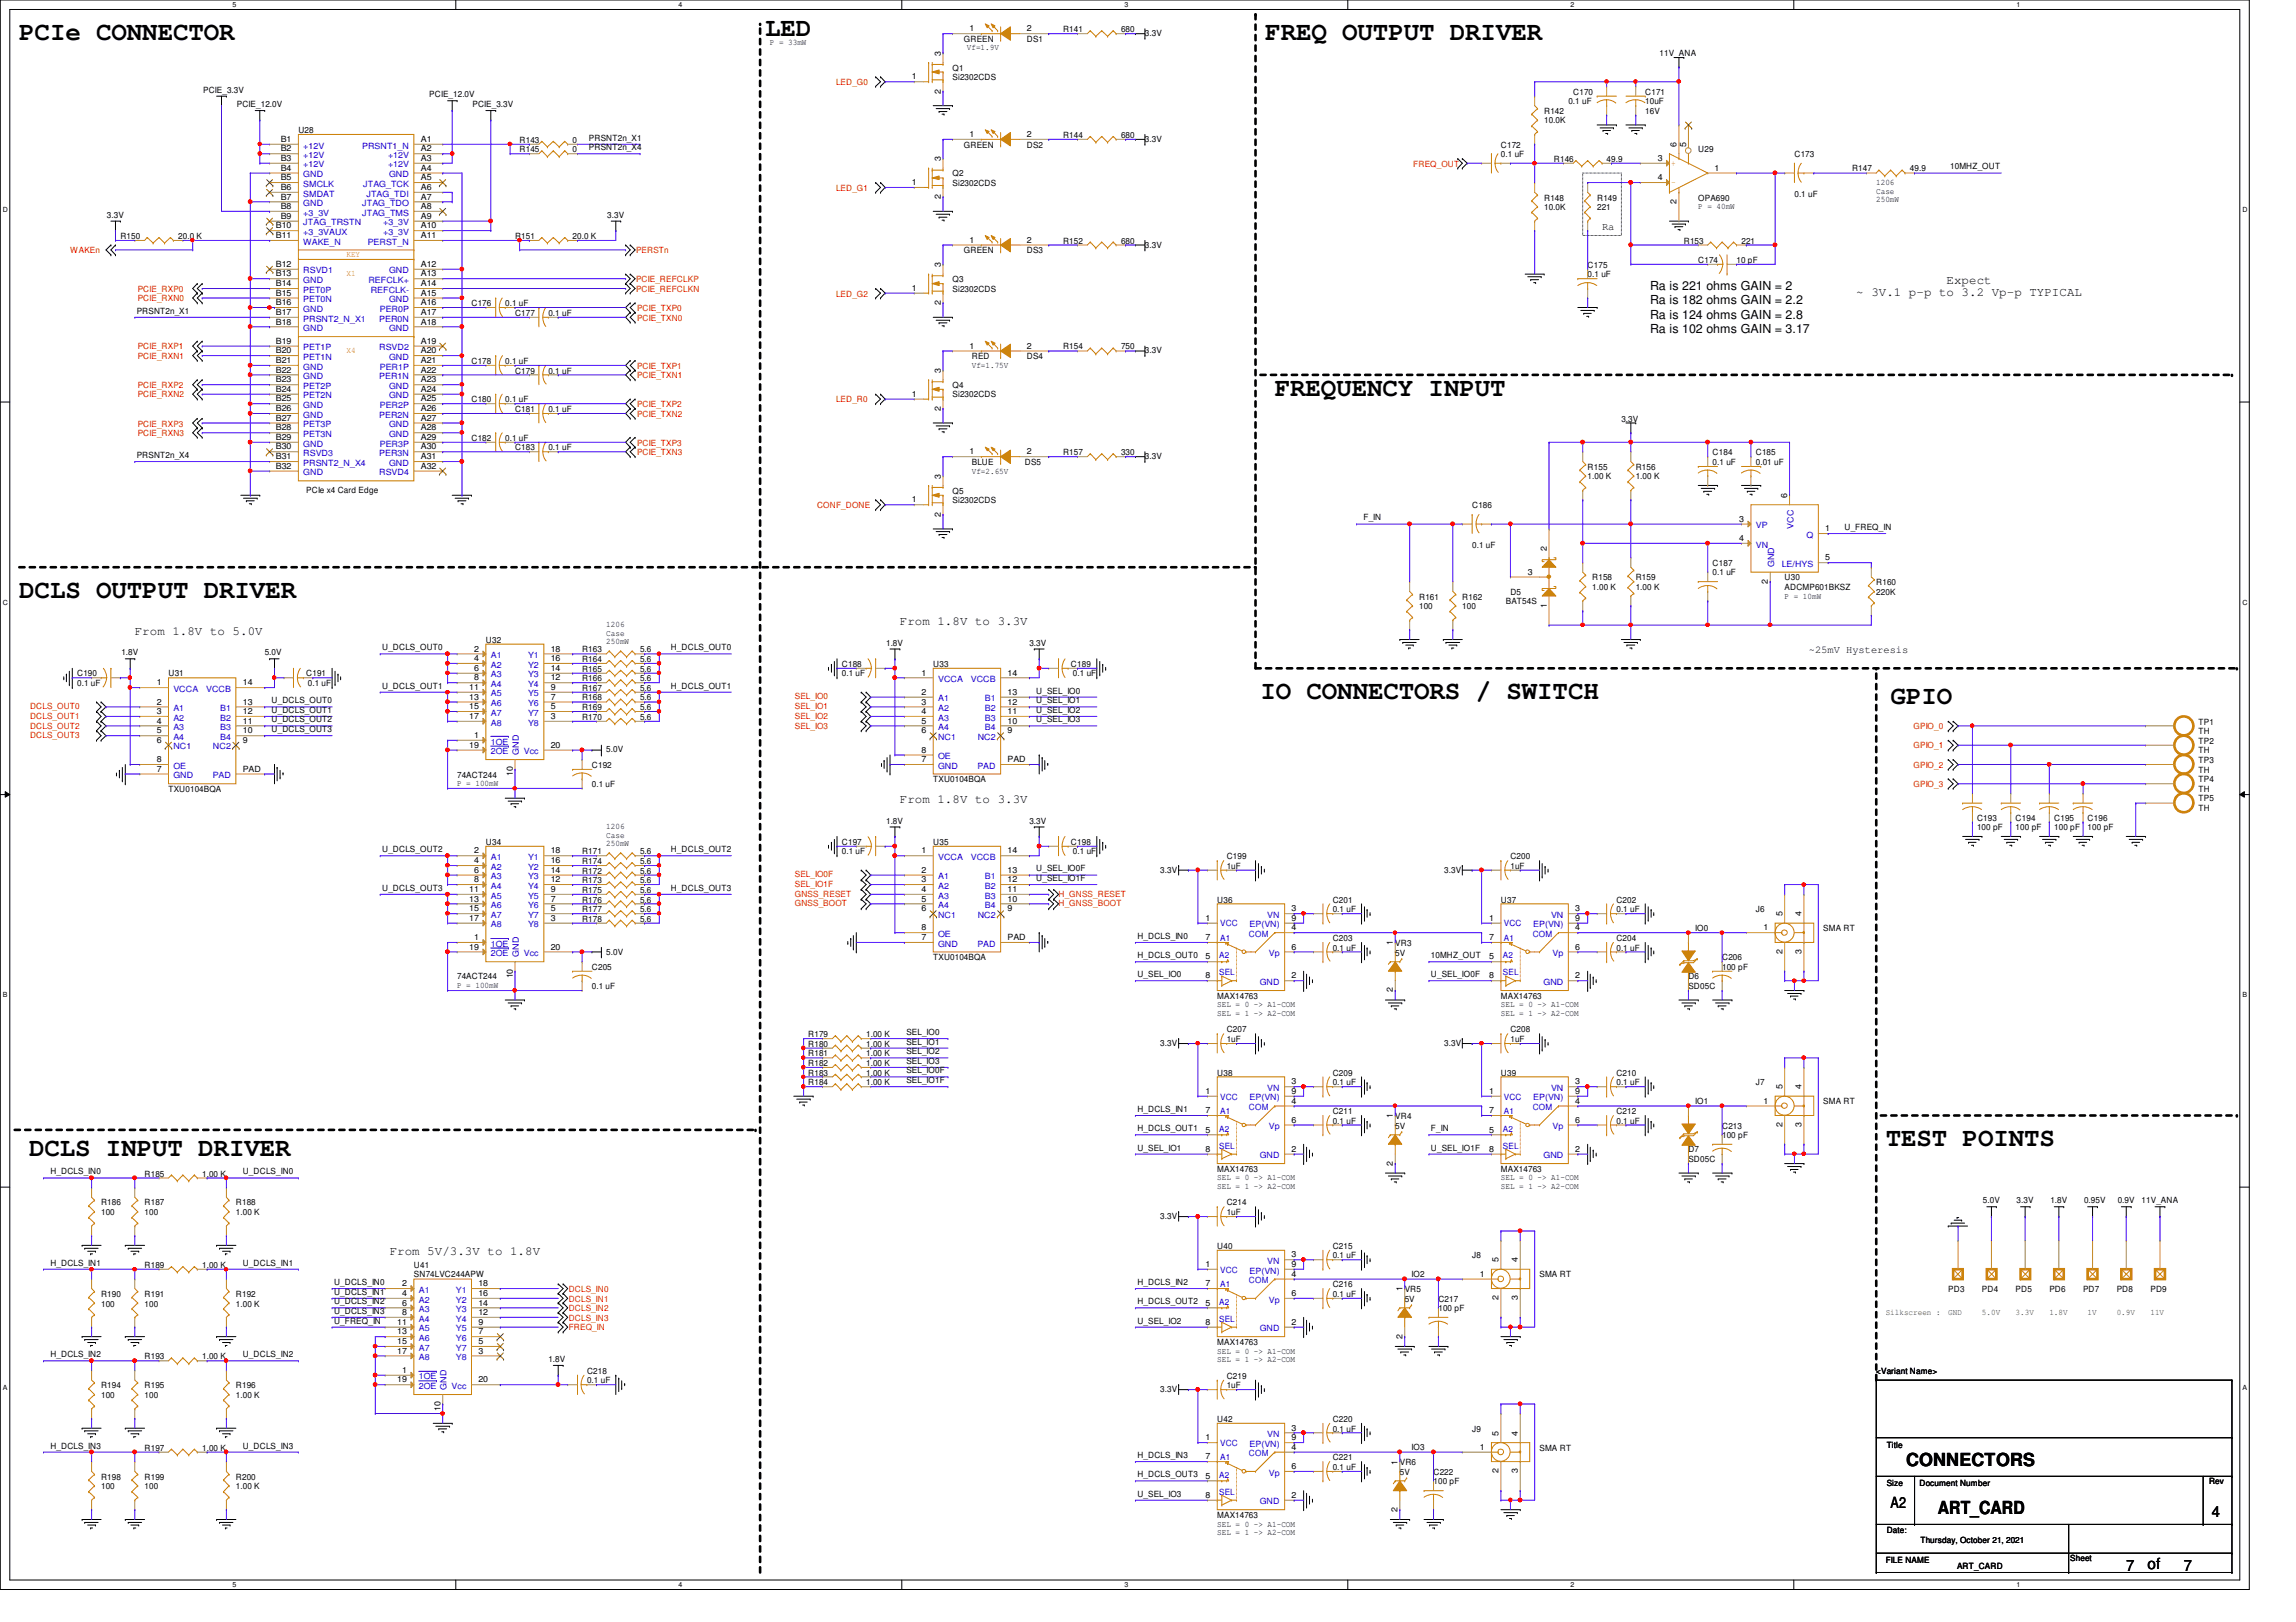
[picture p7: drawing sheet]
<svg xmlns="http://www.w3.org/2000/svg" width="297mm" height="210mm" viewBox="0 0 297 210" stroke-linecap="round" stroke-linejoin="round" font-family="sans-serif">
<defs><g id="words">
<g font-size="3.3">
<text x="2.5" y="5.2">PCIe CONNECTOR</text>
<text x="99" y="4.6">LED</text>
<text x="163.7" y="5.2">FREQ OUTPUT DRIVER</text>
<text x="164.9" y="51.3">FREQUENCY INPUT</text>
<text x="2.5" y="77.4">DCLS OUTPUT DRIVER</text>
<text x="163.1" y="90.5">IO CONNECTORS / SWITCH</text>
<text x="244.6" y="91.1">GPIO</text>
<text x="3.8" y="149.6">DCLS INPUT DRIVER</text>
<text x="244" y="148.3">TEST POINTS</text>
</g>
<g font-size="2.3">
<text x="246.6" y="189.7">CONNECTORS</text>
<text x="250.7" y="195.9">ART_CARD</text>
</g>
<g font-size="2">
<text x="244.6" y="195.2">A2</text>
<text x="286.2" y="196.3">4</text>
<text x="275.1" y="203.3">7</text>
<text x="277.8" y="203.1">of</text>
<text x="282.5" y="203.3">7</text>
</g>
<g font-size="1.6">
<text x="213.5" y="41.2">Ra is 124 ohms GAIN = 2.8</text>
<text x="213.5" y="37.5">Ra is 221 ohms GAIN = 2</text>
<text x="213.5" y="39.4">Ra is 182 ohms GAIN = 2.2</text>
<text x="240.2" y="38.4">~ 3V.1 p-p to 3.2 Vp-p TYPICAL</text>
<text x="251.8" y="36.7">Expect</text>
<text x="213.5" y="43.1">Ra is 102 ohms GAIN = 3.17</text>
<text x="17.4" y="82.2">From 1.8V to 5.0V</text>
<text x="116.4" y="80.9">From 1.8V to 3.3V</text>
<text x="116.4" y="103.9">From 1.8V to 3.3V</text>
<text x="50.4" y="162.4">From 5V/3.3V to 1.8V</text>
</g>
<g font-size="1.4">
<text x="207.3" y="29.8">Ra</text>
<text x="234" y="84.5">~25mV Hysteresis</text>
</g>
<g font-size="1.1">
<text x="99.6" y="5.9">P = 33mW</text>
<text x="124.7" y="5.4">GREEN</text>
<text x="125.4" y="4.1">1</text>
<text x="132.8" y="5.4">DS1</text>
<text x="132.8" y="4.1">2</text>
<text x="137.5" y="4.1">R141</text>
<text x="145" y="4.1">680</text>
<text x="148.1" y="4.7">3.3V</text>
<text x="26.3" y="12">PCIE_3.3V</text>
<text x="118" y="10.3">1</text>
<text x="121.7" y="7.2" transform="rotate(-90 121.7 7.2)">3</text>
<text x="123.2" y="9.1">Q1</text>
<text x="123.2" y="10.4">Si2302CDS</text>
<text x="125.1" y="6.5">Vf=1.9V</text>
<text x="214.7" y="7.3">11V_ANA</text>
<text x="30.6" y="13.8">PCIE_12.0V</text>
<text x="38.6" y="17.2">U28</text>
<text x="55.5" y="12.6">PCIE_12.0V</text>
<text x="61.1" y="13.8">PCIE_3.3V</text>
<text x="121.7" y="12.1" transform="rotate(-90 121.7 12.1)">2</text>
<text x="125.4" y="17.7">1</text>
<text x="132.8" y="17.7">2</text>
<text x="137.5" y="17.9">R144</text>
<text x="145" y="17.9">680</text>
<text x="199.8" y="14.7">R142</text>
<text x="199.8" y="16">10.0K</text>
<text x="202.9" y="13.5">0.1 uF</text>
<text x="203.5" y="12.2">C170</text>
<text x="212.8" y="12.2">C171</text>
<text x="212.8" y="13.5">10uF</text>
<text x="212.8" y="14.7">16V</text>
<text x="36.3" y="18.4">B1</text>
<text x="36.3" y="19.6">B2</text>
<text x="36.3" y="20.8">B3</text>
<text x="36.3" y="22.1">B4</text>
<text x="36.3" y="23.3">B5</text>
<text x="54.4" y="18.4">A1</text>
<text x="54.4" y="19.6">A2</text>
<text x="54.4" y="20.8">A3</text>
<text x="54.4" y="22.1">A4</text>
<text x="54.4" y="23.3">A5</text>
<text x="67.2" y="18.5">R143</text>
<text x="67.2" y="19.7">R145</text>
<text x="74.1" y="18.5">0</text>
<text x="74.1" y="19.7">0</text>
<text x="76.2" y="18.2">PRSNT2n_X1</text>
<text x="76.2" y="19.4">PRSNT2n_X4</text>
<text x="118" y="24">1</text>
<text x="121.7" y="20.9" transform="rotate(-90 121.7 20.9)">3</text>
<text x="123.2" y="22.8">Q2</text>
<text x="124.7" y="19.1">GREEN</text>
<text x="132.8" y="19.1">DS2</text>
<text x="148.1" y="18.3">3.3V</text>
<text x="194.2" y="19.1">C172</text>
<text x="194.2" y="20.3">0.1 uF</text>
<text x="201" y="21">R146</text>
<text x="207.9" y="21">49.9</text>
<text x="214.5" y="20.8">3</text>
<text x="214.5" y="23.3">4</text>
<text x="216.9" y="19" transform="rotate(-90 216.9 19)">6</text>
<text x="218.1" y="19" transform="rotate(-90 218.1 19)">5</text>
<text x="219.7" y="19.7">U29</text>
<text x="221.8" y="22.1">1</text>
<text x="232.2" y="20.3">C173</text>
<text x="239.6" y="22.2">R147</text>
<text x="242.7" y="24">1206</text>
<text x="247.1" y="22.2">49.9</text>
<text x="252.3" y="21.9">10MHZ_OUT</text>
<text x="13.8" y="28.2">3.3V</text>
<text x="35.7" y="29.5">B10</text>
<text x="36.3" y="24.6">B6</text>
<text x="36.3" y="25.8">B7</text>
<text x="36.3" y="27.1">B8</text>
<text x="36.3" y="28.3">B9</text>
<text x="54.4" y="24.6">A6</text>
<text x="54.4" y="25.8">A7</text>
<text x="54.4" y="27.1">A8</text>
<text x="54.4" y="28.3">A9</text>
<text x="54.4" y="29.5">A10</text>
<text x="78.6" y="28.2">3.3V</text>
<text x="121.7" y="25.8" transform="rotate(-90 121.7 25.8)">2</text>
<text x="123.2" y="24.1">Si2302CDS</text>
<text x="199.8" y="26">R148</text>
<text x="199.8" y="27.2">10.0K</text>
<text x="206.6" y="26">R149</text>
<text x="206.6" y="27.2">221</text>
<text x="216.9" y="26.4" transform="rotate(-90 216.9 26.4)">2</text>
<text x="219.7" y="27.1">P = 40mW</text>
<text x="219.7" y="26">OPA690</text>
<text x="232.2" y="25.4">0.1 uF</text>
<text x="242.7" y="25.1">Case</text>
<text x="242.7" y="26.2">250mW</text>
<text x="15.6" y="30.9">R150</text>
<text x="23.1" y="30.9">20.0 K</text>
<text x="35.7" y="30.8">B11</text>
<text x="35.7" y="34.5">B12</text>
<text x="35.7" y="35.8">B13</text>
<text x="54.4" y="30.8">A11</text>
<text x="54.4" y="34.5">A12</text>
<text x="54.4" y="35.8">A13</text>
<text x="66.6" y="30.9">R151</text>
<text x="74.1" y="30.9">20.0 K</text>
<text x="121.7" y="34.6" transform="rotate(-90 121.7 34.6)">3</text>
<text x="124.7" y="32.8">GREEN</text>
<text x="125.4" y="31.4">1</text>
<text x="132.8" y="32.8">DS3</text>
<text x="132.8" y="31.4">2</text>
<text x="137.5" y="31.5">R152</text>
<text x="145" y="31.5">680</text>
<text x="148.1" y="32">3.3V</text>
<text x="205.4" y="34.6">C175</text>
<text x="205.4" y="35.9">0.1 uF</text>
<text x="217.8" y="31.5">R153</text>
<text x="219.7" y="34">C174</text>
<text x="224.7" y="34">10 pF</text>
<text x="225.3" y="31.5">221</text>
<text x="17.7" y="40.6">PRSNT2n_X1</text>
<text x="35.7" y="37">B14</text>
<text x="35.7" y="38.3">B15</text>
<text x="35.7" y="39.5">B16</text>
<text x="35.7" y="40.8">B17</text>
<text x="35.7" y="42">B18</text>
<text x="54.4" y="37">A14</text>
<text x="54.4" y="38.3">A15</text>
<text x="54.4" y="39.5">A16</text>
<text x="54.4" y="40.8">A17</text>
<text x="54.4" y="42">A18</text>
<text x="61" y="39.6">C176</text>
<text x="65.4" y="39.6">0.1 uF</text>
<text x="66.6" y="40.9">C177</text>
<text x="70.9" y="40.9">0.1 uF</text>
<text x="118" y="37.6">1</text>
<text x="121.7" y="39.5" transform="rotate(-90 121.7 39.5)">2</text>
<text x="123.2" y="36.5">Q3</text>
<text x="123.2" y="37.8">Si2302CDS</text>
<text x="35.7" y="44.5">B19</text>
<text x="35.7" y="45.7">B20</text>
<text x="35.7" y="47">B21</text>
<text x="54.4" y="44.5">A19</text>
<text x="54.4" y="45.7">A20</text>
<text x="54.4" y="47">A21</text>
<text x="61" y="47.1">C178</text>
<text x="65.4" y="47.1">0.1 uF</text>
<text x="125.4" y="45.1">1</text>
<text x="125.7" y="47.6">Vf=1.75V</text>
<text x="125.7" y="46.5">RED</text>
<text x="132.8" y="46.5">DS4</text>
<text x="132.8" y="45.1">2</text>
<text x="137.5" y="45.2">R154</text>
<text x="145" y="45.2">750</text>
<text x="148.1" y="45.7">3.3V</text>
<text x="35.7" y="48.2">B22</text>
<text x="35.7" y="49.5">B23</text>
<text x="35.7" y="50.7">B24</text>
<text x="35.7" y="51.9">B25</text>
<text x="35.7" y="53.2">B26</text>
<text x="54.4" y="48.2">A22</text>
<text x="54.4" y="49.5">A23</text>
<text x="54.4" y="50.7">A24</text>
<text x="54.4" y="51.9">A25</text>
<text x="54.4" y="53.2">A26</text>
<text x="61" y="52.1">C180</text>
<text x="65.4" y="52.1">0.1 uF</text>
<text x="66.6" y="48.3">C179</text>
<text x="66.6" y="53.3">C181</text>
<text x="70.9" y="48.3">0.1 uF</text>
<text x="70.9" y="53.3">0.1 uF</text>
<text x="118" y="51.4">1</text>
<text x="121.7" y="53.2" transform="rotate(-90 121.7 53.2)">2</text>
<text x="121.7" y="48.3" transform="rotate(-90 121.7 48.3)">3</text>
<text x="123.2" y="50.2">Q4</text>
<text x="123.2" y="51.4">Si2302CDS</text>
<text x="17.7" y="59.3">PRSNT2n_X4</text>
<text x="35.7" y="54.4">B27</text>
<text x="35.7" y="55.7">B28</text>
<text x="35.7" y="56.9">B29</text>
<text x="35.7" y="58.2">B30</text>
<text x="35.7" y="59.4">B31</text>
<text x="54.4" y="54.4">A27</text>
<text x="54.4" y="55.7">A28</text>
<text x="54.4" y="56.9">A29</text>
<text x="54.4" y="58.2">A30</text>
<text x="54.4" y="59.4">A31</text>
<text x="61" y="57.1">C182</text>
<text x="65.4" y="57.1">0.1 uF</text>
<text x="66.6" y="58.3">C183</text>
<text x="70.9" y="58.3">0.1 uF</text>
<text x="125.4" y="58.8">1</text>
<text x="132.8" y="58.8">2</text>
<text x="137.5" y="58.9">R157</text>
<text x="145" y="58.9">330</text>
<text x="148.1" y="59.4">3.3V</text>
<text x="209.8" y="54.6">3.3V</text>
<text x="221.6" y="58.9">C184</text>
<text x="227.2" y="58.9">C185</text>
<text x="35.7" y="60.7">B32</text>
<text x="39.6" y="63.8">PCIe x4 Card Edge</text>
<text x="54.4" y="60.7">A32</text>
<text x="118" y="65">1</text>
<text x="121.7" y="61.9" transform="rotate(-90 121.7 61.9)">3</text>
<text x="123.2" y="63.9">Q5</text>
<text x="123.2" y="65.2">Si2302CDS</text>
<text x="125.7" y="61.3">Vf=2.65V</text>
<text x="125.7" y="60.2">BLUE</text>
<text x="132.6" y="60.2">DS5</text>
<text x="190.5" y="65.7">C186</text>
<text x="205.4" y="60.8">R155</text>
<text x="205.4" y="62">1.00 K</text>
<text x="211.6" y="60.8">R156</text>
<text x="211.6" y="62">1.00 K</text>
<text x="221.6" y="60.2">0.1 uF</text>
<text x="227.2" y="60.2">0.01 uF</text>
<text x="231.2" y="64.4" transform="rotate(-90 231.2 64.4)">6</text>
<text x="121.7" y="66.8" transform="rotate(-90 121.7 66.8)">2</text>
<text x="176.4" y="67.4">F_IN</text>
<text x="190.5" y="70.9">0.1 uF</text>
<text x="200.1" y="71.3" transform="rotate(-90 200.1 71.3)">2</text>
<text x="225" y="67.5">3</text>
<text x="225" y="70">4</text>
<text x="236.1" y="68.7">1</text>
<text x="238.6" y="68.6">U_FREQ_IN</text>
<text x="183.6" y="77.6">R161</text>
<text x="189.2" y="77.6">R162</text>
<text x="195.4" y="77">D5</text>
<text x="197.7" y="74.4">3</text>
<text x="206" y="75.1">R158</text>
<text x="206" y="76.3">1.00 K</text>
<text x="211.6" y="75.1">R159</text>
<text x="211.6" y="76.3">1.00 K</text>
<text x="221.6" y="73.2">C187</text>
<text x="221.6" y="74.5">0.1 uF</text>
<text x="228.7" y="75.6" transform="rotate(-90 228.7 75.6)">2</text>
<text x="230.9" y="77.5">P = 10mW</text>
<text x="230.9" y="75.1">U30</text>
<text x="230.9" y="76.3">ADCMP601BKSZ</text>
<text x="236.1" y="72.5">5</text>
<text x="242.7" y="75.7">R160</text>
<text x="242.7" y="77">220K</text>
<text x="62.9" y="83.2">U32</text>
<text x="78.4" y="81.2">1206</text>
<text x="78.4" y="82.3">Case</text>
<text x="78.4" y="83.4">250mW</text>
<text x="114.6" y="83.6">1.8V</text>
<text x="133.2" y="83.6">3.3V</text>
<text x="183.6" y="78.8">100</text>
<text x="189.2" y="78.8">100</text>
<text x="194.8" y="78.2">BAT54S</text>
<text x="200.1" y="78.7" transform="rotate(-90 200.1 78.7)">1</text>
<text x="10" y="87.5">C190</text>
<text x="10" y="88.8">0.1 uF</text>
<text x="15.7" y="84.8">1.8V</text>
<text x="20.3" y="88.7">1</text>
<text x="21.8" y="87.5">U31</text>
<text x="31.4" y="88.7">14</text>
<text x="34.2" y="84.8">5.0V</text>
<text x="39.6" y="87.5">C191</text>
<text x="39.8" y="88.8">0.1 uF</text>
<text x="49.4" y="84.2">U_DCLS_OUT0</text>
<text x="49.4" y="89.1">U_DCLS_OUT1</text>
<text x="60.7" y="89.3">11</text>
<text x="61.3" y="84.3">2</text>
<text x="61.3" y="85.6">4</text>
<text x="61.3" y="86.8">6</text>
<text x="61.3" y="88.1">8</text>
<text x="71.2" y="84.3">18</text>
<text x="71.2" y="85.6">16</text>
<text x="71.2" y="86.8">14</text>
<text x="71.2" y="88.1">12</text>
<text x="71.2" y="89.3">9</text>
<text x="75.3" y="88.2">R166</text>
<text x="75.3" y="85.7">R164</text>
<text x="75.3" y="89.4">R167</text>
<text x="75.3" y="84.4">R163</text>
<text x="75.3" y="86.9">R165</text>
<text x="82.8" y="88.2">5.6</text>
<text x="82.8" y="85.7">5.6</text>
<text x="82.8" y="89.4">5.6</text>
<text x="82.8" y="84.4">5.6</text>
<text x="82.8" y="86.9">5.6</text>
<text x="86.8" y="84.2">H_DCLS_OUT0</text>
<text x="86.8" y="89.1">H_DCLS_OUT1</text>
<text x="108.9" y="86.3">C188</text>
<text x="108.9" y="87.5">0.1 uF</text>
<text x="119.2" y="89.9">2</text>
<text x="119.2" y="87.4">1</text>
<text x="120.7" y="86.3">U33</text>
<text x="130.3" y="89.9">13</text>
<text x="130.3" y="87.4">14</text>
<text x="134.1" y="89.7">U_SEL_IO0</text>
<text x="138.6" y="86.3">C189</text>
<text x="138.8" y="87.5">0.1 uF</text>
<text x="20.3" y="91.2">2</text>
<text x="20.3" y="92.4">3</text>
<text x="20.3" y="93.6">4</text>
<text x="20.3" y="94.9">5</text>
<text x="31.4" y="91.2">13</text>
<text x="31.4" y="92.4">12</text>
<text x="31.4" y="93.6">11</text>
<text x="31.4" y="94.9">10</text>
<text x="35.1" y="91">U_DCLS_OUT0</text>
<text x="35.1" y="92.2">U_DCLS_OUT1</text>
<text x="35.1" y="93.5">U_DCLS_OUT2</text>
<text x="35.1" y="94.7">U_DCLS_OUT3</text>
<text x="60.7" y="90.6">13</text>
<text x="60.7" y="91.8">15</text>
<text x="60.7" y="93">17</text>
<text x="61.3" y="95.5">1</text>
<text x="71.2" y="90.6">7</text>
<text x="71.2" y="91.8">5</text>
<text x="71.2" y="93">3</text>
<text x="75.3" y="90.6">R168</text>
<text x="75.3" y="93.1">R170</text>
<text x="75.3" y="91.9">R169</text>
<text x="82.8" y="90.6">5.6</text>
<text x="82.8" y="93.1">5.6</text>
<text x="82.8" y="91.9">5.6</text>
<text x="119.2" y="91.2">3</text>
<text x="119.2" y="92.4">4</text>
<text x="119.2" y="93.6">5</text>
<text x="119.2" y="94.9">6</text>
<text x="130.3" y="91.2">12</text>
<text x="130.3" y="92.4">11</text>
<text x="130.3" y="93.6">10</text>
<text x="130.3" y="94.9">9</text>
<text x="134.1" y="91">U_SEL_IO1</text>
<text x="134.1" y="92.2">U_SEL_IO2</text>
<text x="134.1" y="93.5">U_SEL_IO3</text>
<text x="284.4" y="93.8">TP1</text>
<text x="284.4" y="95">TH</text>
<text x="20.3" y="99.9">7</text>
<text x="20.3" y="98.6">8</text>
<text x="20.3" y="96.1">6</text>
<text x="31.4" y="96.1">9</text>
<text x="31.4" y="99.9">PAD</text>
<text x="59.1" y="100.6">74ACT244</text>
<text x="59.1" y="101.7">P = 100mW</text>
<text x="60.7" y="96.8">19</text>
<text x="66.3" y="100.5" transform="rotate(-90 66.3 100.5)">10</text>
<text x="71.2" y="96.8">20</text>
<text x="76.6" y="99.4">C192</text>
<text x="76.6" y="101.9">0.1 uF</text>
<text x="78.4" y="97.4">5.0V</text>
<text x="119.2" y="98.6">7</text>
<text x="119.2" y="97.4">8</text>
<text x="120.7" y="101.2">TXU0104BQA</text>
<text x="130.3" y="98.6">PAD</text>
<text x="284.4" y="96.3">TP2</text>
<text x="284.4" y="97.5">TH</text>
<text x="284.4" y="98.8">TP3</text>
<text x="284.4" y="100">TH</text>
<text x="284.4" y="101.2">TP4</text>
<text x="21.8" y="102.5">TXU0104BQA</text>
<text x="78.4" y="107.3">1206</text>
<text x="114.6" y="106.6">1.8V</text>
<text x="133.2" y="106.6">3.3V</text>
<text x="255.8" y="106.2">C193</text>
<text x="255.8" y="107.4">100 pF</text>
<text x="260.8" y="106.2">C194</text>
<text x="260.8" y="107.4">100 pF</text>
<text x="265.8" y="106.2">C195</text>
<text x="265.8" y="107.4">100 pF</text>
<text x="270.1" y="106.2">C196</text>
<text x="270.1" y="107.4">100 pF</text>
<text x="284.4" y="103.7">TP5</text>
<text x="284.4" y="105">TH</text>
<text x="284.4" y="102.5">TH</text>
<text x="49.4" y="110.3">U_DCLS_OUT2</text>
<text x="61.3" y="110.4">2</text>
<text x="61.3" y="111.7">4</text>
<text x="61.3" y="112.9">6</text>
<text x="62.9" y="109.3">U34</text>
<text x="71.2" y="110.4">18</text>
<text x="71.2" y="111.7">16</text>
<text x="71.2" y="112.9">14</text>
<text x="75.3" y="110.6">R171</text>
<text x="75.3" y="111.8">R174</text>
<text x="75.3" y="113.1">R172</text>
<text x="78.4" y="108.4">Case</text>
<text x="78.4" y="109.5">250mW</text>
<text x="82.8" y="110.6">5.6</text>
<text x="82.8" y="111.8">5.6</text>
<text x="82.8" y="113.1">5.6</text>
<text x="86.8" y="110.3">H_DCLS_OUT2</text>
<text x="108.9" y="109.3">C197</text>
<text x="108.9" y="110.6">0.1 uF</text>
<text x="119.2" y="112.9">2</text>
<text x="119.2" y="110.4">1</text>
<text x="120.7" y="109.3">U35</text>
<text x="130.3" y="112.9">13</text>
<text x="130.3" y="110.4">14</text>
<text x="134.1" y="112.8">U_SEL_IO0F</text>
<text x="138.6" y="109.3">C198</text>
<text x="138.8" y="110.6">0.1 uF</text>
<text x="150.1" y="112.9">3.3V</text>
<text x="158.7" y="111.2">C199</text>
<text x="158.7" y="112.4">1uF</text>
<text x="186.9" y="112.9">3.3V</text>
<text x="195.4" y="111.2">C200</text>
<text x="195.4" y="112.4">1uF</text>
<text x="49.4" y="115.3">U_DCLS_OUT3</text>
<text x="60.7" y="115.4">11</text>
<text x="60.7" y="116.7">13</text>
<text x="60.7" y="117.9">15</text>
<text x="60.7" y="119.2">17</text>
<text x="61.3" y="114.2">8</text>
<text x="71.2" y="114.2">12</text>
<text x="71.2" y="115.4">9</text>
<text x="71.2" y="116.7">7</text>
<text x="71.2" y="117.9">5</text>
<text x="71.2" y="119.2">3</text>
<text x="75.3" y="119.3">R178</text>
<text x="75.3" y="115.5">R175</text>
<text x="75.3" y="116.8">R176</text>
<text x="75.3" y="118">R177</text>
<text x="75.3" y="114.3">R173</text>
<text x="82.8" y="119.3">5.6</text>
<text x="82.8" y="115.5">5.6</text>
<text x="82.8" y="116.8">5.6</text>
<text x="82.8" y="118">5.6</text>
<text x="82.8" y="114.3">5.6</text>
<text x="86.8" y="115.3">H_DCLS_OUT3</text>
<text x="119.2" y="114.2">3</text>
<text x="119.2" y="115.4">4</text>
<text x="119.2" y="116.7">5</text>
<text x="119.2" y="117.9">6</text>
<text x="130.3" y="114.2">12</text>
<text x="130.3" y="115.4">11</text>
<text x="130.3" y="116.7">10</text>
<text x="130.3" y="117.9">9</text>
<text x="134.1" y="114">U_SEL_IO1F</text>
<text x="156" y="119.2">1</text>
<text x="157.5" y="116.8">U36</text>
<text x="167.1" y="117.9">3</text>
<text x="167.1" y="119.2">9</text>
<text x="172.4" y="116.8">C201</text>
<text x="172.4" y="118">0.1 uF</text>
<text x="192.7" y="119.2">1</text>
<text x="194.2" y="116.8">U37</text>
<text x="203.8" y="117.9">3</text>
<text x="203.8" y="119.2">9</text>
<text x="209.1" y="116.8">C202</text>
<text x="209.1" y="118">0.1 uF</text>
<text x="227.2" y="118">J6</text>
<text x="230.6" y="118.6" transform="rotate(-90 230.6 118.6)">5</text>
<text x="233.1" y="118.6" transform="rotate(-90 233.1 118.6)">4</text>
<text x="60.7" y="122.9">19</text>
<text x="61.3" y="121.7">1</text>
<text x="71.2" y="122.9">20</text>
<text x="76.6" y="125.5">C205</text>
<text x="78.4" y="123.5">5.0V</text>
<text x="119.2" y="121.7">7</text>
<text x="119.2" y="120.4">8</text>
<text x="120.7" y="124.2">TXU0104BQA</text>
<text x="130.3" y="121.7">PAD</text>
<text x="147.1" y="121.5">H_DCLS_IN0</text>
<text x="147.1" y="124">H_DCLS_OUT0</text>
<text x="156" y="124.2">5</text>
<text x="156" y="121.7">7</text>
<text x="167.1" y="120.4">4</text>
<text x="167.1" y="122.9">6</text>
<text x="172.4" y="121.8">C203</text>
<text x="172.4" y="123">0.1 uF</text>
<text x="180.2" y="122.3" transform="rotate(-90 180.2 122.3)">1</text>
<text x="180.5" y="122.4">VR3</text>
<text x="180.5" y="123.7">5V</text>
<text x="185.1" y="124">10MHZ_OUT</text>
<text x="192.7" y="124.2">5</text>
<text x="192.7" y="121.7">7</text>
<text x="203.8" y="120.4">4</text>
<text x="203.8" y="122.9">6</text>
<text x="209.1" y="121.8">C204</text>
<text x="209.1" y="123">0.1 uF</text>
<text x="219.3" y="120.4">IO0</text>
<text x="222.8" y="124.2">C206</text>
<text x="222.8" y="125.5">100 pF</text>
<text x="228.1" y="120.4">1</text>
<text x="230.6" y="123.5" transform="rotate(-90 230.6 123.5)">2</text>
<text x="233.1" y="123.5" transform="rotate(-90 233.1 123.5)">3</text>
<text x="235.9" y="120.5">SMA RT</text>
<text x="59.1" y="127.8">P = 100mW</text>
<text x="59.1" y="126.7">74ACT244</text>
<text x="66.3" y="126.6" transform="rotate(-90 66.3 126.6)">10</text>
<text x="76.6" y="128">0.1 uF</text>
<text x="147.1" y="126.4">U_SEL_IO0</text>
<text x="156" y="126.6">8</text>
<text x="157.5" y="130.3">SEL = 0 -&gt; A1-COM</text>
<text x="157.5" y="131.4">SEL = 1 -&gt; A2-COM</text>
<text x="157.5" y="129.2">MAX14763</text>
<text x="167.1" y="126.6">2</text>
<text x="180.2" y="128.4" transform="rotate(-90 180.2 128.4)">2</text>
<text x="185.1" y="126.4">U_SEL_IO0F</text>
<text x="192.7" y="126.6">8</text>
<text x="194.2" y="129.2">MAX14763</text>
<text x="194.2" y="130.3">SEL = 0 -&gt; A1-COM</text>
<text x="194.2" y="131.4">SEL = 1 -&gt; A2-COM</text>
<text x="203.8" y="126.6">2</text>
<text x="218.4" y="126.7">D6</text>
<text x="218.4" y="128">SD05C</text>
<text x="104.6" y="134.2">R179</text>
<text x="104.6" y="135.5">R180</text>
<text x="104.6" y="136.7">R181</text>
<text x="104.6" y="138">R182</text>
<text x="112.1" y="134.2">1.00 K</text>
<text x="112.1" y="135.5">1.00 K</text>
<text x="112.1" y="136.7">1.00 K</text>
<text x="112.1" y="138">1.00 K</text>
<text x="117.3" y="133.9">SEL_IO0</text>
<text x="117.3" y="135.2">SEL_IO1</text>
<text x="117.3" y="136.4">SEL_IO2</text>
<text x="117.3" y="137.7">SEL_IO3</text>
<text x="150.1" y="135.3">3.3V</text>
<text x="158.7" y="133.6">C207</text>
<text x="158.7" y="134.8">1uF</text>
<text x="186.9" y="135.3">3.3V</text>
<text x="195.4" y="133.6">C208</text>
<text x="195.4" y="134.8">1uF</text>
<text x="104.6" y="140.4">R184</text>
<text x="104.6" y="139.2">R183</text>
<text x="112.1" y="140.4">1.00 K</text>
<text x="112.1" y="139.2">1.00 K</text>
<text x="117.3" y="138.9">SEL_IO0F</text>
<text x="117.3" y="140.2">SEL_IO1F</text>
<text x="147.1" y="143.9">H_DCLS_IN1</text>
<text x="156" y="141.6">1</text>
<text x="157.5" y="139.2">U38</text>
<text x="167.1" y="142.8">4</text>
<text x="167.1" y="140.3">3</text>
<text x="167.1" y="141.6">9</text>
<text x="172.4" y="139.2">C209</text>
<text x="172.4" y="140.4">0.1 uF</text>
<text x="192.7" y="141.6">1</text>
<text x="194.2" y="139.2">U39</text>
<text x="203.8" y="142.8">4</text>
<text x="203.8" y="140.3">3</text>
<text x="203.8" y="141.6">9</text>
<text x="209.1" y="139.2">C210</text>
<text x="209.1" y="140.4">0.1 uF</text>
<text x="219.3" y="142.9">IO1</text>
<text x="227.2" y="140.4">J7</text>
<text x="228.1" y="142.8">1</text>
<text x="230.6" y="141" transform="rotate(-90 230.6 141)">5</text>
<text x="233.1" y="141" transform="rotate(-90 233.1 141)">4</text>
<text x="235.9" y="142.9">SMA RT</text>
<text x="147.1" y="146.4">H_DCLS_OUT1</text>
<text x="147.1" y="148.9">U_SEL_IO1</text>
<text x="156" y="146.6">5</text>
<text x="156" y="144.1">7</text>
<text x="156" y="149.1">8</text>
<text x="167.1" y="149.1">2</text>
<text x="167.1" y="145.3">6</text>
<text x="172.4" y="144.2">C211</text>
<text x="172.4" y="145.4">0.1 uF</text>
<text x="180.2" y="144.7" transform="rotate(-90 180.2 144.7)">1</text>
<text x="180.5" y="144.8">VR4</text>
<text x="180.5" y="146">5V</text>
<text x="185.1" y="146.4">F_IN</text>
<text x="185.1" y="148.9">U_SEL_IO1F</text>
<text x="192.7" y="146.6">5</text>
<text x="192.7" y="144.1">7</text>
<text x="192.7" y="149.1">8</text>
<text x="203.8" y="149.1">2</text>
<text x="203.8" y="145.3">6</text>
<text x="209.1" y="144.2">C212</text>
<text x="209.1" y="145.4">0.1 uF</text>
<text x="218.4" y="149.1">D7</text>
<text x="222.8" y="146">C213</text>
<text x="222.8" y="147.3">100 pF</text>
<text x="230.6" y="145.9" transform="rotate(-90 230.6 145.9)">2</text>
<text x="233.1" y="145.9" transform="rotate(-90 233.1 145.9)">3</text>
<text x="6.5" y="152">H_DCLS_IN0</text>
<text x="13.1" y="156">R186</text>
<text x="18.7" y="156">R187</text>
<text x="18.7" y="152.3">R185</text>
<text x="26.2" y="152.3">1.00 K</text>
<text x="30.5" y="156">R188</text>
<text x="31.4" y="152">U_DCLS_IN0</text>
<text x="157.5" y="152.7">SEL = 0 -&gt; A1-COM</text>
<text x="157.5" y="153.8">SEL = 1 -&gt; A2-COM</text>
<text x="157.5" y="151.6">MAX14763</text>
<text x="158.7" y="156">C214</text>
<text x="180.2" y="150.9" transform="rotate(-90 180.2 150.9)">2</text>
<text x="194.2" y="151.6">MAX14763</text>
<text x="194.2" y="152.7">SEL = 0 -&gt; A1-COM</text>
<text x="194.2" y="153.8">SEL = 1 -&gt; A2-COM</text>
<text x="218.4" y="150.4">SD05C</text>
<text x="256.5" y="155.7">5.0V</text>
<text x="260.9" y="155.7">3.3V</text>
<text x="265.3" y="155.7">1.8V</text>
<text x="269.6" y="155.7">0.95V</text>
<text x="274" y="155.7">0.9V</text>
<text x="277.1" y="155.7">11V_ANA</text>
<text x="13.1" y="157.2">100</text>
<text x="18.7" y="157.2">100</text>
<text x="30.5" y="157.2">1.00 K</text>
<text x="150.1" y="157.7">3.3V</text>
<text x="157.5" y="161.6">U40</text>
<text x="158.7" y="157.2">1uF</text>
<text x="172.4" y="161.6">C215</text>
<text x="6.5" y="163.8">H_DCLS_IN1</text>
<text x="13.1" y="167.8">R190</text>
<text x="18.7" y="164.1">R189</text>
<text x="18.7" y="167.8">R191</text>
<text x="26.2" y="164.1">1.00 K</text>
<text x="30.5" y="167.8">R192</text>
<text x="31.4" y="163.8">U_DCLS_IN1</text>
<text x="43.2" y="166.3">U_DCLS_IN0</text>
<text x="43.2" y="167.6">U_DCLS_IN1</text>
<text x="52" y="166.5">2</text>
<text x="52" y="167.7">4</text>
<text x="53.5" y="164.1">U41</text>
<text x="53.5" y="165.3">SN74LVC244APW</text>
<text x="61.9" y="166.5">18</text>
<text x="61.9" y="167.7">16</text>
<text x="147.1" y="166.3">H_DCLS_IN2</text>
<text x="156" y="164">1</text>
<text x="156" y="166.5">7</text>
<text x="167.1" y="165.2">4</text>
<text x="167.1" y="167.7">6</text>
<text x="167.1" y="162.7">3</text>
<text x="167.1" y="164">9</text>
<text x="172.4" y="162.9">0.1 uF</text>
<text x="172.4" y="166.6">C216</text>
<text x="172.4" y="167.8">0.1 uF</text>
<text x="181.4" y="167.1" transform="rotate(-90 181.4 167.1)">1</text>
<text x="181.7" y="167.2">VR5</text>
<text x="182.6" y="165.3">IO2</text>
<text x="190.5" y="162.9">J8</text>
<text x="191.4" y="165.2">1</text>
<text x="193.9" y="163.4" transform="rotate(-90 193.9 163.4)">5</text>
<text x="196.4" y="163.4" transform="rotate(-90 196.4 163.4)">4</text>
<text x="199.2" y="165.3">SMA RT</text>
<text x="252" y="167.2">PD3</text>
<text x="256.4" y="167.2">PD4</text>
<text x="260.8" y="167.2">PD5</text>
<text x="265.1" y="167.2">PD6</text>
<text x="269.5" y="167.2">PD7</text>
<text x="273.9" y="167.2">PD8</text>
<text x="278.2" y="167.2">PD9</text>
<text x="13.1" y="169.1">100</text>
<text x="18.7" y="169.1">100</text>
<text x="30.5" y="169.1">1.00 K</text>
<text x="43.2" y="168.8">U_DCLS_IN2</text>
<text x="43.2" y="170">U_DCLS_IN3</text>
<text x="43.2" y="171.3">U_FREQ_IN</text>
<text x="51.4" y="171.4">11</text>
<text x="51.4" y="172.7">13</text>
<text x="51.4" y="173.9">15</text>
<text x="52" y="169">6</text>
<text x="52" y="170.2">8</text>
<text x="61.9" y="169">14</text>
<text x="61.9" y="170.2">12</text>
<text x="61.9" y="171.4">9</text>
<text x="61.9" y="172.7">7</text>
<text x="61.9" y="173.9">5</text>
<text x="147.1" y="168.8">H_DCLS_OUT2</text>
<text x="147.1" y="171.3">U_SEL_IO2</text>
<text x="156" y="169">5</text>
<text x="156" y="171.4">8</text>
<text x="167.1" y="171.4">2</text>
<text x="181.4" y="173.3" transform="rotate(-90 181.4 173.3)">2</text>
<text x="181.7" y="168.4">5V</text>
<text x="186.1" y="168.4">C217</text>
<text x="186.1" y="169.7">100 pF</text>
<text x="193.9" y="168.3" transform="rotate(-90 193.9 168.3)">2</text>
<text x="196.4" y="168.3" transform="rotate(-90 196.4 168.3)">3</text>
<text x="6.5" y="175.6">H_DCLS_IN2</text>
<text x="13.1" y="179.7">R194</text>
<text x="18.7" y="175.9">R193</text>
<text x="18.7" y="179.7">R195</text>
<text x="26.2" y="175.9">1.00 K</text>
<text x="30.5" y="179.7">R196</text>
<text x="31.4" y="175.6">U_DCLS_IN2</text>
<text x="51.4" y="175.2">17</text>
<text x="51.4" y="178.9">19</text>
<text x="52" y="177.7">1</text>
<text x="61.9" y="178.9">20</text>
<text x="61.9" y="175.2">3</text>
<text x="70.9" y="176.3">1.8V</text>
<text x="75.9" y="177.8">C218</text>
<text x="75.9" y="179">0.1 uF</text>
<text x="157.5" y="175.2">SEL = 0 -&gt; A1-COM</text>
<text x="157.5" y="176.3">SEL = 1 -&gt; A2-COM</text>
<text x="157.5" y="174">MAX14763</text>
<text x="158.7" y="178.4">C219</text>
<text x="158.7" y="179.7">1uF</text>
<text x="242.7" y="177.8">&lt;Variant Name&gt;</text>
<text x="13.1" y="180.9">100</text>
<text x="18.7" y="180.9">100</text>
<text x="30.5" y="180.9">1.00 K</text>
<text x="57" y="182.6" transform="rotate(-90 57 182.6)">10</text>
<text x="150.1" y="180.1">3.3V</text>
<text x="157.5" y="184">U42</text>
<text x="167.1" y="185.1">3</text>
<text x="172.4" y="184">C220</text>
<text x="172.4" y="185.3">0.1 uF</text>
<text x="190.5" y="185.3">J9</text>
<text x="193.9" y="185.8" transform="rotate(-90 193.9 185.8)">5</text>
<text x="196.4" y="185.8" transform="rotate(-90 196.4 185.8)">4</text>
<text x="6.5" y="187.5">H_DCLS_IN3</text>
<text x="13.1" y="191.5">R198</text>
<text x="18.7" y="191.5">R199</text>
<text x="18.7" y="187.7">R197</text>
<text x="26.2" y="187.7">1.00 K</text>
<text x="30.5" y="191.5">R200</text>
<text x="31.4" y="187.5">U_DCLS_IN3</text>
<text x="147.1" y="188.7">H_DCLS_IN3</text>
<text x="147.1" y="191.2">H_DCLS_OUT3</text>
<text x="156" y="191.3">5</text>
<text x="156" y="186.4">1</text>
<text x="156" y="188.8">7</text>
<text x="167.1" y="187.6">4</text>
<text x="167.1" y="190.1">6</text>
<text x="167.1" y="186.4">9</text>
<text x="172.4" y="189">C221</text>
<text x="172.4" y="190.2">0.1 uF</text>
<text x="180.8" y="189.5" transform="rotate(-90 180.8 189.5)">1</text>
<text x="181.1" y="189.6">VR6</text>
<text x="181.1" y="190.8">5V</text>
<text x="182.6" y="187.7">IO3</text>
<text x="185.5" y="190.8">C222</text>
<text x="191.4" y="187.6">1</text>
<text x="193.9" y="190.7" transform="rotate(-90 193.9 190.7)">2</text>
<text x="196.4" y="190.7" transform="rotate(-90 196.4 190.7)">3</text>
<text x="199.2" y="187.7">SMA RT</text>
<text x="244.1" y="187.4">Title</text>
<text x="13.1" y="192.7">100</text>
<text x="18.7" y="192.7">100</text>
<text x="30.5" y="192.7">1.00 K</text>
<text x="147.1" y="193.7">U_SEL_IO3</text>
<text x="156" y="193.8">8</text>
<text x="157.5" y="197.6">SEL = 0 -&gt; A1-COM</text>
<text x="157.5" y="196.4">MAX14763</text>
<text x="167.1" y="193.8">2</text>
<text x="180.8" y="195.7" transform="rotate(-90 180.8 195.7)">2</text>
<text x="185.5" y="192.1">100 pF</text>
<text x="244.1" y="192.3">Size</text>
<text x="248.3" y="192.3">Document Number</text>
<text x="285.8" y="192.1">Rev</text>
<text x="157.5" y="198.7">SEL = 1 -&gt; A2-COM</text>
<text x="244" y="202.3">FILE NAME</text>
<text x="244.1" y="198.4">Date:</text>
<text x="248.5" y="199.7">Thursday, October 21, 2021</text>
<text x="253.2" y="203">ART_CARD</text>
<text x="267.8" y="202.1">Sheet</text>
</g>
<g font-size="1.1" fill="#f00">
<text x="108.2" y="11">LED_G0</text>
<text x="182.8" y="21.6">FREQ_OUT</text>
<text x="108.2" y="24.7">LED_G1</text>
<text x="9.1" y="32.8">WAKEn</text>
<text x="82.3" y="32.8">PERSTn</text>
<text x="17.8" y="39">PCIE_RXN0</text>
<text x="17.8" y="37.8">PCIE_RXP0</text>
<text x="82.3" y="36.5">PCIE_REFCLKP</text>
<text x="82.3" y="37.8">PCIE_REFCLKN</text>
<text x="82.4" y="40.3">PCIE_TXP0</text>
<text x="82.4" y="41.5">PCIE_TXN0</text>
<text x="108.2" y="38.4">LED_G2</text>
<text x="17.8" y="45.2">PCIE_RXP1</text>
<text x="17.8" y="46.5">PCIE_RXN1</text>
<text x="82.4" y="47.7">PCIE_TXP1</text>
<text x="17.8" y="50.2">PCIE_RXP2</text>
<text x="17.8" y="51.4">PCIE_RXN2</text>
<text x="82.4" y="49">PCIE_TXN1</text>
<text x="82.4" y="52.7">PCIE_TXP2</text>
<text x="82.4" y="53.9">PCIE_TXN2</text>
<text x="108.2" y="52.1">LED_R0</text>
<text x="17.8" y="55.2">PCIE_RXP3</text>
<text x="17.8" y="56.4">PCIE_RXN3</text>
<text x="82.4" y="57.7">PCIE_TXP3</text>
<text x="82.4" y="58.9">PCIE_TXN3</text>
<text x="105.7" y="65.7">CONF_DONE</text>
<text x="3.9" y="91.8">DCLS_OUT0</text>
<text x="3.9" y="93">DCLS_OUT1</text>
<text x="3.9" y="94.3">DCLS_OUT2</text>
<text x="3.9" y="95.5">DCLS_OUT3</text>
<text x="102.8" y="90.5">SEL_IO0</text>
<text x="102.8" y="91.8">SEL_IO1</text>
<text x="102.8" y="93">SEL_IO2</text>
<text x="102.8" y="94.3">SEL_IO3</text>
<text x="247.6" y="94.4">GPIO_0</text>
<text x="247.6" y="96.9">GPIO_1</text>
<text x="247.6" y="99.4">GPIO_2</text>
<text x="247.6" y="101.9">GPIO_3</text>
<text x="102.8" y="113.5">SEL_IO0F</text>
<text x="102.8" y="114.8">SEL_IO1F</text>
<text x="102.8" y="116">GNSS_RESET</text>
<text x="102.8" y="117.3">GNSS_BOOT</text>
<text x="136.9" y="116">H_GNSS_RESET</text>
<text x="136.9" y="117.3">H_GNSS_BOOT</text>
<text x="73.6" y="167.2">DCLS_IN0</text>
<text x="73.6" y="168.4">DCLS_IN1</text>
<text x="73.6" y="169.7">DCLS_IN2</text>
<text x="73.6" y="170.9">DCLS_IN3</text>
<text x="73.6" y="172.2">FREQ_IN</text>
</g>
<g font-size="1.1" fill="#00c">
<text x="39.2" y="19.2">+12V</text>
<text x="39.2" y="20.4">+12V</text>
<text x="39.2" y="21.7">+12V</text>
<text x="39.2" y="22.9">GND</text>
<text x="46.9" y="19.2">PRSNT1_N</text>
<text x="50.2" y="20.4">+12V</text>
<text x="50.2" y="21.7">+12V</text>
<text x="50.3" y="22.9">GND</text>
<text x="39.2" y="24.2">SMCLK</text>
<text x="39.2" y="25.4">SMDAT</text>
<text x="39.2" y="26.7">GND</text>
<text x="39.2" y="27.9">+3_3V</text>
<text x="39.2" y="29.2">JTAG_TRSTN</text>
<text x="46.9" y="26.7">JTAG_TDO</text>
<text x="46.9" y="27.9">JTAG_TMS</text>
<text x="47" y="24.2">JTAG_TCK</text>
<text x="47.4" y="25.4">JTAG_TDI</text>
<text x="49.6" y="29.2">+3_3V</text>
<text x="39.2" y="30.4">+3_3VAUX</text>
<text x="39.2" y="31.7">WAKE_N</text>
<text x="39.2" y="35.4">RSVD1</text>
<text x="47.6" y="31.7">PERST_N</text>
<text x="49.6" y="30.4">+3_3V</text>
<text x="50.3" y="35.4">GND</text>
<text x="39.2" y="36.6">GND</text>
<text x="39.2" y="37.9">PET0P</text>
<text x="39.2" y="39.1">PET0N</text>
<text x="39.2" y="40.3">GND</text>
<text x="39.2" y="41.6">PRSNT2_N_X1</text>
<text x="47.7" y="36.6">REFCLK+</text>
<text x="48" y="37.9">REFCLK-</text>
<text x="49.1" y="41.6">PER0N</text>
<text x="49.1" y="40.3">PER0P</text>
<text x="50.3" y="39.1">GND</text>
<text x="39.2" y="42.8">GND</text>
<text x="39.2" y="45.3">PET1P</text>
<text x="39.2" y="46.6">PET1N</text>
<text x="39.2" y="47.8">GND</text>
<text x="49.1" y="45.3">RSVD2</text>
<text x="49.1" y="47.8">PER1P</text>
<text x="50.3" y="42.8">GND</text>
<text x="50.3" y="46.6">GND</text>
<text x="39.2" y="49.1">GND</text>
<text x="39.2" y="50.3">PET2P</text>
<text x="39.2" y="51.6">PET2N</text>
<text x="39.2" y="52.8">GND</text>
<text x="49.1" y="49.1">PER1N</text>
<text x="49.1" y="52.8">PER2P</text>
<text x="50.3" y="50.3">GND</text>
<text x="50.3" y="51.6">GND</text>
<text x="39.2" y="54.1">GND</text>
<text x="39.2" y="55.3">PET3P</text>
<text x="39.2" y="56.6">PET3N</text>
<text x="39.2" y="57.8">GND</text>
<text x="39.2" y="59">RSVD3</text>
<text x="49.1" y="54.1">PER2N</text>
<text x="49.1" y="59">PER3N</text>
<text x="49.1" y="57.8">PER3P</text>
<text x="50.3" y="55.3">GND</text>
<text x="50.3" y="56.6">GND</text>
<text x="39.2" y="60.3">PRSNT2_N_X4</text>
<text x="39.2" y="61.5">GND</text>
<text x="49.1" y="61.5">RSVD4</text>
<text x="50.3" y="60.3">GND</text>
<text x="227.2" y="68.4">VP</text>
<text x="227.2" y="70.9">VN</text>
<text x="232" y="68.4" transform="rotate(-90 232 68.4)">VCC</text>
<text x="233.7" y="69.6">Q</text>
<text x="229.5" y="73.4" transform="rotate(-90 229.5 73.4)">GND</text>
<text x="230.5" y="73.4">LE/HYS</text>
<text x="22.4" y="89.5">VCCA</text>
<text x="26.7" y="89.5">VCCB</text>
<text x="63.5" y="85.2">A1</text>
<text x="63.5" y="86.4">A2</text>
<text x="63.5" y="87.7">A3</text>
<text x="63.5" y="88.9">A4</text>
<text x="68.3" y="85.2">Y1</text>
<text x="68.3" y="86.4">Y2</text>
<text x="68.3" y="87.7">Y3</text>
<text x="68.3" y="88.9">Y4</text>
<text x="121.4" y="88.3">VCCA</text>
<text x="125.6" y="88.3">VCCB</text>
<text x="22.4" y="92">A1</text>
<text x="22.4" y="93.3">A2</text>
<text x="22.4" y="94.5">A3</text>
<text x="22.4" y="95.8">A4</text>
<text x="28.5" y="92">B1</text>
<text x="28.5" y="93.3">B2</text>
<text x="28.5" y="94.5">B3</text>
<text x="28.5" y="95.8">B4</text>
<text x="63.5" y="90.1">A5</text>
<text x="63.5" y="91.4">A6</text>
<text x="63.5" y="92.6">A7</text>
<text x="63.5" y="93.9">A8</text>
<text x="68.3" y="90.1">Y5</text>
<text x="68.3" y="91.4">Y6</text>
<text x="68.3" y="92.6">Y7</text>
<text x="68.3" y="93.9">Y8</text>
<text x="121.4" y="90.8">A1</text>
<text x="121.4" y="92">A2</text>
<text x="121.4" y="93.3">A3</text>
<text x="121.4" y="94.5">A4</text>
<text x="121.4" y="95.8">NC1</text>
<text x="126.5" y="95.8">NC2</text>
<text x="127.4" y="90.8">B1</text>
<text x="127.4" y="92">B2</text>
<text x="127.4" y="93.3">B3</text>
<text x="127.4" y="94.5">B4</text>
<text x="22.4" y="100.7">GND</text>
<text x="22.4" y="99.5">OE</text>
<text x="22.4" y="97">NC1</text>
<text x="27.5" y="100.7">PAD</text>
<text x="27.6" y="97">NC2</text>
<text x="63.5" y="96.4">1OE</text>
<text x="63.5" y="97.6">2OE</text>
<text x="67.1" y="97.7" transform="rotate(-90 67.1 97.7)">GND</text>
<text x="67.8" y="97.6">Vcc</text>
<text x="121.4" y="99.5">GND</text>
<text x="121.4" y="98.3">OE</text>
<text x="126.4" y="99.5">PAD</text>
<text x="63.5" y="111.3">A1</text>
<text x="63.5" y="112.6">A2</text>
<text x="63.5" y="113.8">A3</text>
<text x="68.3" y="111.3">Y1</text>
<text x="68.3" y="112.6">Y2</text>
<text x="68.3" y="113.8">Y3</text>
<text x="121.4" y="113.8">A1</text>
<text x="121.4" y="111.3">VCCA</text>
<text x="125.6" y="111.3">VCCB</text>
<text x="127.4" y="113.8">B1</text>
<text x="63.5" y="115">A4</text>
<text x="63.5" y="116.3">A5</text>
<text x="63.5" y="117.5">A6</text>
<text x="63.5" y="118.8">A7</text>
<text x="68.3" y="115">Y4</text>
<text x="68.3" y="116.3">Y5</text>
<text x="68.3" y="117.5">Y6</text>
<text x="68.3" y="118.8">Y7</text>
<text x="121.4" y="115">A2</text>
<text x="121.4" y="116.3">A3</text>
<text x="121.4" y="117.5">A4</text>
<text x="121.4" y="118.8">NC1</text>
<text x="126.5" y="118.8">NC2</text>
<text x="127.4" y="115">B2</text>
<text x="127.4" y="116.3">B3</text>
<text x="127.4" y="117.5">B4</text>
<text x="157.9" y="119.9">VCC</text>
<text x="164" y="118.8">VN</text>
<text x="194.6" y="119.9">VCC</text>
<text x="200.7" y="118.8">VN</text>
<text x="63.5" y="122.5">1OE</text>
<text x="63.5" y="120">A8</text>
<text x="63.5" y="123.7">2OE</text>
<text x="67.1" y="123.8" transform="rotate(-90 67.1 123.8)">GND</text>
<text x="67.8" y="123.7">Vcc</text>
<text x="68.3" y="120">Y8</text>
<text x="121.4" y="122.5">GND</text>
<text x="121.4" y="121.2">OE</text>
<text x="126.4" y="122.5">PAD</text>
<text x="157.7" y="124">A2</text>
<text x="157.9" y="121.8">A1</text>
<text x="161.6" y="121.3">COM</text>
<text x="161.7" y="120">EP(VN)</text>
<text x="164.2" y="123.7">Vp</text>
<text x="194.4" y="124">A2</text>
<text x="194.6" y="121.8">A1</text>
<text x="198.3" y="121.3">COM</text>
<text x="198.4" y="120">EP(VN)</text>
<text x="200.9" y="123.7">Vp</text>
<text x="157.7" y="126.2">SEL</text>
<text x="163" y="127.5">GND</text>
<text x="194.4" y="126.2">SEL</text>
<text x="199.7" y="127.5">GND</text>
<text x="157.9" y="142.3">VCC</text>
<text x="161.6" y="143.7">COM</text>
<text x="161.7" y="142.4">EP(VN)</text>
<text x="164" y="141.2">VN</text>
<text x="194.6" y="142.3">VCC</text>
<text x="198.3" y="143.7">COM</text>
<text x="198.4" y="142.4">EP(VN)</text>
<text x="200.7" y="141.2">VN</text>
<text x="157.7" y="146.4">A2</text>
<text x="157.7" y="148.6">SEL</text>
<text x="157.9" y="144.2">A1</text>
<text x="163" y="149.9">GND</text>
<text x="164.2" y="146.1">Vp</text>
<text x="194.4" y="146.4">A2</text>
<text x="194.4" y="148.6">SEL</text>
<text x="194.6" y="144.2">A1</text>
<text x="199.7" y="149.9">GND</text>
<text x="200.9" y="146.1">Vp</text>
<text x="54.2" y="167.3">A1</text>
<text x="59" y="167.3">Y1</text>
<text x="157.9" y="164.7">VCC</text>
<text x="157.9" y="166.6">A1</text>
<text x="161.6" y="166.1">COM</text>
<text x="161.7" y="164.8">EP(VN)</text>
<text x="164" y="163.6">VN</text>
<text x="54.2" y="168.6">A2</text>
<text x="54.2" y="169.8">A3</text>
<text x="54.2" y="171">A4</text>
<text x="54.2" y="172.3">A5</text>
<text x="54.2" y="173.5">A6</text>
<text x="59" y="168.6">Y2</text>
<text x="59" y="169.8">Y3</text>
<text x="59" y="171">Y4</text>
<text x="59" y="172.3">Y5</text>
<text x="59" y="173.5">Y6</text>
<text x="157.7" y="168.8">A2</text>
<text x="157.7" y="171.1">SEL</text>
<text x="163" y="172.3">GND</text>
<text x="164.2" y="168.6">Vp</text>
<text x="54.2" y="178.5">1OE</text>
<text x="54.2" y="174.8">A7</text>
<text x="54.2" y="176">A8</text>
<text x="54.2" y="179.7">2OE</text>
<text x="57.8" y="179.8" transform="rotate(-90 57.8 179.8)">GND</text>
<text x="58.4" y="179.7">Vcc</text>
<text x="59" y="174.8">Y7</text>
<text x="59" y="176">Y8</text>
<text x="164" y="186">VN</text>
<text x="157.7" y="191.2">A2</text>
<text x="157.9" y="187.1">VCC</text>
<text x="157.9" y="189">A1</text>
<text x="161.6" y="188.5">COM</text>
<text x="161.7" y="187.2">EP(VN)</text>
<text x="164.2" y="191">Vp</text>
<text x="157.7" y="193.5">SEL</text>
<text x="163" y="194.7">GND</text>
</g>
<g font-size="1.1" fill="#cc8006">
<text x="216.2" y="24">-</text>
<text x="216.2" y="21.5">+</text>
<text x="44.8" y="33.3">KEY</text>
<text x="44.8" y="35.8">X1</text>
<text x="44.8" y="45.7">X4</text>
</g>
<g font-size="1.1" fill="#008000">
<text x="244" y="170.2">Silkscreen :</text>
<text x="252" y="170.2">GND</text>
<text x="256.4" y="170.2">5.0V</text>
<text x="260.8" y="170.2">3.3V</text>
<text x="265.1" y="170.2">1.8V</text>
<text x="270.1" y="170.2">1V</text>
<text x="273.8" y="170.2">0.9V</text>
<text x="278.2" y="170.2">11V</text>
</g>
<g font-size=".9">
<text x="30.1" y=".9">5</text>
<text x="87.8" y=".9">4</text>
<text x="145.5" y=".9">3</text>
<text x="203.2" y=".9">2</text>
<text x="260.9" y=".9">1</text>
<text x=".4" y="27.4">D</text>
<text x="290.1" y="27.4">D</text>
<text x=".4" y="78.2">C</text>
<text x="290.1" y="78.2">C</text>
<text x=".4" y="129">B</text>
<text x="290.1" y="129">B</text>
<text x=".4" y="179.8">A</text>
<text x="290.1" y="179.8">A</text>
<text x="30.1" y="205.4">5</text>
<text x="87.8" y="205.4">4</text>
<text x="145.5" y="205.4">3</text>
<text x="203.2" y="205.4">2</text>
<text x="260.9" y="205.4">1</text>
</g>
</g></defs>
<path d="M0 0h291v205.7h-291zM1.3 1.2h288.5v203.3h-288.5z" fill="none" stroke="#000" stroke-width=".13"/>
<g fill="#fff">
<path d="M30.1 .1h.5v1h-.5z"/>
<path d="M30.1 204.6h.5v1h-.5z"/>
</g>
<path d="M59 0v1.2M59 204.5v1.2" fill="none" stroke="#000" stroke-width=".13"/>
<g fill="#fff">
<path d="M87.8 .1h.5v1h-.5z"/>
<path d="M87.8 204.6h.5v1h-.5z"/>
</g>
<path d="M116.7 0v1.2M116.7 204.5v1.2" fill="none" stroke="#000" stroke-width=".13"/>
<g fill="#fff">
<path d="M145.5 .1h.5v1h-.5z"/>
<path d="M145.5 204.6h.5v1h-.5z"/>
</g>
<path d="M174.4 0v1.2M174.4 204.5v1.2" fill="none" stroke="#000" stroke-width=".13"/>
<g fill="#fff">
<path d="M203.2 .1h.5v1h-.5z"/>
<path d="M203.2 204.6h.5v1h-.5z"/>
</g>
<path d="M232.1 0v1.2M232.1 204.5v1.2" fill="none" stroke="#000" stroke-width=".13"/>
<g fill="#fff">
<path d="M260.9 .1h.5v1h-.5z"/>
<path d="M260.9 204.6h.5v1h-.5z"/>
<path d="M.4 26.6h.6v1h-.6z"/>
<path d="M290.1 26.6h.6v1h-.6z"/>
<path d="M.4 77.4h.6v1h-.6z"/>
<path d="M290.1 77.4h.6v1h-.6z"/>
</g>
<path d="M0 52h1.3M289.8 52h1.2" fill="none" stroke="#000" stroke-width=".13"/>
<g fill="#fff">
<path d="M.4 128.2h.6v1h-.6z"/>
<path d="M290.1 128.2h.6v1h-.6z"/>
</g>
<path d="M0 102.8h1.3M.7 102.4l.6 .4-.6 .4zM289.8 102.8l.6-.4v.8zM289.8 102.8h1.2" fill="none" stroke="#000" stroke-width=".13"/>
<path d="M.7 102.4l.6 .4-.6 .4zM289.8 102.8l.6-.4v.8z" fill="#000"/>
<g fill="#fff">
<path d="M.4 179h.5v1h-.5z"/>
<path d="M290.1 179h.6v1h-.6z"/>
</g>
<g fill="none" stroke="#000" stroke-width=".13">
<path d="M28 12.4h1.3M28.7 13.7h.1M28.7 12.4v1.3M29.3 12.4h.1M33 14.3h1.2M33.6 15.5h.1M33.6 14.3v1.2M34.2 14.3h.1M57.9 13h1.2M58.5 14.3h.1M58.5 13v1.3M59.1 13h.1"/>
<path d="M62.9 14.3h1.2M63.5 15.5h.1M63.5 14.3v1.2M64.1 14.3h.1M113.3 11.2h.1M113.3 9.9h.1M113.3 9.9l.6 .7-.6 .6M113.9 9.9h.1M113.9 11.2h.1M113.9 9.9l.6 .7-.6 .6M120.7 13.7h2.5M121.1 14.1h1.7"/>
<path d="M121.5 14.4h.1M121.5 14.4h1M121.9 14.8h.2M122.1 14.8h.1M122.8 14.1h.1M123.2 13.7h.1M146.9 4.4h.1M146.9 18h.1M146.9 4.4h1.2M146.9 18h1.2M148.1 5h.1M148.1 18.7h.1"/>
<path d="M148.1 3.7v1.3M148.1 17.4v1.3M206.6 16.2h2.5M207 16.6h1.7M207.4 16.9h.1M207.4 16.9h1M207.7 17.3h.3M208 17.3h.1M208.7 16.6h.1M209.1 16.2h.1M210.4 16.2h2.4M210.7 16.6h1.8"/>
<path d="M211.1 16.9h.1M211.1 16.9h1M211.5 17.3h.2M211.7 17.3h.1M212.5 16.6h.1M212.8 16.2h.1M216.6 7.5h1.2M217.2 8.7h.1M217.2 7.5v1.2M217.8 7.5h.1M14.3 31.7h.1M14.3 33h.1"/>
<path d="M14.3 28.6h1.3M14.3 31.7l-.6 .6 .6 .7M14.9 29.8h.1M14.9 31.7h.1M14.9 33h.1M14.9 28.6v1.2M14.9 31.7l-.6 .6 .6 .7M15.6 28.6h.1M25.5 37.9h.1M25.5 39.2h.1M25.5 36.7h.1M25.5 37.9l-.6 .7 .6 .6"/>
<path d="M25.5 36.7l-.6 .6 .6 .6M26.2 37.9h.1M26.2 39.2h.1M26.2 36.7h.1M26.2 37.9l-.7 .7 .7 .6M26.2 36.7l-.7 .6 .7 .6M79.1 28.6h1.2M79.7 29.8h.1M79.7 28.6v1.2M80.3 28.6h.1M80.9 35.5h.1M80.9 36.7h.1"/>
<path d="M80.9 37.9h.1M80.9 31.7h.1M80.9 33h.1M80.9 35.5l.6 .6-.6 .6M80.9 36.7l.6 .6-.6 .6M80.9 31.7l.6 .6-.6 .7M81.5 39.2h.1M81.5 35.5h.1M81.5 36.7h.1M81.5 37.9h.1M81.5 31.7h.1M81.5 33h.1"/>
<path d="M81.5 39.2l-.6 .6 .6 .6M81.5 35.5l.7 .6-.7 .6M81.5 36.7l.7 .6-.7 .6M81.5 31.7l.7 .6-.7 .7M82.2 39.2h.1M82.2 39.2l-.7 .6 .7 .6M113.3 24.9h.1M113.3 23.6h.1M113.3 38.6h.1M113.3 37.3h.1M113.3 23.6l.6 .7-.6 .6M113.3 37.3l.6 .6-.6 .7"/>
<path d="M113.9 23.6h.1M113.9 24.9h.1M113.9 37.3h.1M113.9 38.6h.1M113.9 23.6l.6 .7-.6 .6M113.9 37.3l.6 .6-.6 .7M120.7 27.3h2.5M121.1 27.7h1.7M121.5 28.1h.1M121.5 28.1h1M121.9 28.5h.2M122.1 28.5h.1"/>
<path d="M122.8 27.7h.1M123.2 27.3h.1M146.9 31.7h.1M146.9 31.7h1.2M148.1 32.3h.1M148.1 31.1v1.2M188.6 21.8h.1M188.6 20.5h.1M188.6 20.5l.6 .6-.6 .7M189.2 20.5h.1M189.2 21.8h.1M189.2 20.5l.6 .6-.6 .7"/>
<path d="M197.3 35.5h2.5M197.7 35.8h1.7M198 36.2h.1M198 36.2h1M198.4 36.6h.3M198.7 36.6h.1M199.4 35.8h.1M199.8 35.5h.1M204.1 39.8h2.5M204.8 22.4h5v8.1h-5zM206.6 39.8h.1M216 28.6h2.4"/>
<path d="M216.3 29h1.8M216.7 29.3h.1M216.7 29.3h1M217.1 29.7h.2M217.3 29.7h.1M218.1 29h.1M218.4 28.6h.1M25.5 44.2h.1M25.5 45.4h.1M25.5 46.7h.1M25.5 49.1h.1M25.5 50.4h.1"/>
<path d="M25.5 51.6h.1M25.5 54.1h.1M25.5 55.4h.1M25.5 56.6h.1M25.5 44.2l-.6 .6 .6 .6M25.5 45.4l-.6 .6 .6 .7M25.5 49.1l-.6 .7 .6 .6M25.5 50.4l-.6 .6 .6 .6M25.5 54.1l-.6 .6 .6 .7M25.5 55.4l-.6 .6 .6 .6M26.2 44.2h.1M26.2 45.4h.1"/>
<path d="M26.2 46.7h.1M26.2 49.1h.1M26.2 50.4h.1M26.2 51.6h.1M26.2 54.1h.1M26.2 55.4h.1M26.2 56.6h.1M26.2 44.2l-.7 .6 .7 .6M26.2 45.4l-.7 .6 .7 .7M26.2 49.1l-.7 .7 .7 .6M26.2 50.4l-.7 .6 .7 .6M26.2 54.1l-.7 .6 .7 .7"/>
<path d="M26.2 55.4l-.7 .6 .7 .6M81.5 40.4h.1M81.5 41.7h.1M81.5 46.7h.1M81.5 47.9h.1M81.5 49.1h.1M81.5 51.6h.1M81.5 52.9h.1M81.5 54.1h.1M81.5 56.6h.1M81.5 57.9h.1M81.5 59.1h.1"/>
<path d="M81.5 40.4l-.6 .7 .6 .6M81.5 46.7l-.6 .6 .6 .6M81.5 47.9l-.6 .6 .6 .6M81.5 51.6l-.6 .6 .6 .7M81.5 52.9l-.6 .6 .6 .6M81.5 56.6l-.6 .6 .6 .7M81.5 57.9l-.6 .6 .6 .6M82.2 40.4h.1M82.2 41.7h.1M82.2 47.9h.1M82.2 46.7h.1M82.2 49.1h.1"/>
<path d="M82.2 52.9h.1M82.2 51.6h.1M82.2 54.1h.1M82.2 57.9h.1M82.2 56.6h.1M82.2 59.1h.1M82.2 40.4l-.7 .7 .7 .6M82.2 46.7l-.7 .6 .7 .6M82.2 47.9l-.7 .6 .7 .6M82.2 51.6l-.7 .6 .7 .7M82.2 52.9l-.7 .6 .7 .6M82.2 56.6l-.7 .6 .7 .7"/>
<path d="M82.2 57.9l-.7 .6 .7 .6M113.3 52.2h.1M113.3 51h.1M113.3 51l.6 .6-.6 .6M113.9 51h.1M113.9 52.2h.1M113.9 51l.6 .6-.6 .6M120.7 41.1h2.5M120.7 54.7h2.5M121.1 41.4h1.7M121.1 55.1h1.7M121.5 41.8h.1"/>
<path d="M121.5 55.5h.1M121.5 41.8h1M121.5 55.5h1M121.9 42.2h.2M121.9 55.9h.2M122.1 42.2h.1M122.1 55.9h.1M122.8 41.4h.1M122.8 55.1h.1M123.2 41.1h.1M123.2 54.7h.1M146.9 45.4h.1"/>
<path d="M146.9 59.1h.1M146.9 45.4h1.2M146.9 59.1h1.2M148.1 46h.1M148.1 59.7h.1M148.1 44.8v1.2M148.1 58.5v1.2M204.5 40.2h1.7M204.9 40.6h.1M204.9 40.6h1M205.3 40.9h.2M205.5 40.9h.1"/>
<path d="M206.2 40.2h.1M210.4 54.7h1.2M211 56h.1M211 54.7v1.3M211.6 54.7h.1M31.2 64.1h2.4M31.5 64.5h1.8M31.9 64.8h.1M31.9 64.8h1M32.3 65.2h.2M32.5 65.2h.1M33.3 64.5h.1"/>
<path d="M33.6 64.1h.1M58.5 64.1h2.5M58.9 64.5h1.7M59.3 64.8h.1M59.3 64.8h1M59.6 65.2h.3M59.9 65.2h.1M60.6 64.5h.1M61 64.1h.1M113.3 66h.1M113.3 64.7h.1M113.3 64.7l.6 .6-.6 .7"/>
<path d="M113.9 64.7h.1M113.9 66h.1M113.9 64.7l.6 .6-.6 .7M120.7 68.5h2.5M121.1 68.8h1.7M121.5 69.2h.1M121.5 69.2h1M121.9 69.6h.2M122.1 69.6h.1M122.8 68.8h.1M123.2 68.5h.1M219.7 62.8h2.5"/>
<path d="M220.1 63.2h1.7M220.4 63.6h.1M220.4 63.6h1M220.8 64h.3M221.1 64h.1M221.8 63.2h.1M222.2 62.8h.1M225.3 62.8h2.5M225.7 63.2h1.7M226.1 63.6h.1M226.1 63.6h.9M226.4 64h.2"/>
<path d="M226.6 64h.1M227.4 63.2h.1M227.8 62.8h.1M8.3 87.8h.1M8.3 87.6v.2M8.6 87.2h.1M8.6 87.2v1M9 88.6h.1M9 86.9v1.7M9.4 89h.1M9.4 86.5v2.5M12.5 90.8h.1"/>
<path d="M12.5 92.1h.1M12.5 93.3h.1M12.5 94.6h.1M12.5 95.8h.1M12.5 90.8l.6 .7-.6 .6M12.5 92.1l.6 .6-.6 .6M12.5 93.3l.6 .6-.6 .7M12.5 94.6l.6 .6-.6 .6M13.1 92.1h.1M13.1 90.8h.1M13.1 93.3h.1M13.1 94.6h.1"/>
<path d="M13.1 95.8h.1M13.1 90.8l.6 .7-.6 .6M13.1 92.1l.6 .6-.6 .6M13.1 93.3l.6 .6-.6 .7M13.1 94.6l.6 .6-.6 .6M15.4 99.7h.1M15.4 99.7v1M15.8 99.3v1.7M16.2 85.3h1.2M16.2 98.9v2.5M16.8 86.5h.1M16.8 85.3v1.2"/>
<path d="M17.4 85.3h.1M34.9 85.3h.1M34.9 85.3h1.2M35.5 86.5h.1M35.5 98.9h.1M35.5 85.3v1.2M35.5 98.9v2.5M35.9 99.3h.1M35.9 99.3v1.7M36.2 99.7v1M43 89h.1M43 86.5v2.5"/>
<path d="M43.3 88.6h.1M43.3 86.9v1.7M43.7 87.2h.1M43.7 87.2v1M44.1 87.8h.1M44.1 87.6v.2M76.6 97.1h.1M76.6 97.1h1.2M77.8 97.7h.1M77.8 96.4v1.3M107.2 86.6h.1M107.2 86.4v.2"/>
<path d="M107.6 86h.1M107.6 86v1M107.9 87.3h.1M107.9 85.6v1.7M108.3 87.7h.1M108.3 85.3v2.4M111.4 89.6h.1M111.4 90.8h.1M111.4 92.1h.1M111.4 93.3h.1M111.4 94.6h.1M111.4 89.6l.7 .6-.7 .6"/>
<path d="M111.4 90.8l.7 .7-.7 .6M111.4 92.1l.7 .6-.7 .6M111.4 93.3l.7 .6-.7 .7M112.1 90.8h.1M112.1 89.6h.1M112.1 92.1h.1M112.1 93.3h.1M112.1 94.6h.1M112.1 89.6l.5 .6-.5 .6M112.1 90.8l.5 .7-.5 .6M112.1 92.1l.5 .6-.5 .6M112.1 93.3l.5 .6-.5 .7"/>
<path d="M114 99.1h.1M114 98.8v.3M114.4 98.4h.1M114.4 98.4v1M114.8 99.8h.1M114.8 98v1.8M115.1 84h1.3M115.1 97.7v2.5M115.8 85.3h.1M115.8 84v1.3M116.4 84h.1M133.8 84h.1"/>
<path d="M133.8 84h1.3M134.4 85.3h.1M134.4 97.7h.1M134.4 84v1.3M134.4 97.7v2.5M134.8 98h.1M134.8 98v1.8M135.2 99.4h.1M135.2 98.4v1M135.5 98.8h.1M135.5 98.8v.3M141.9 87.7h.1"/>
<path d="M141.9 85.3v2.4M142.3 87.3h.1M142.3 85.6v1.7M142.7 86h.1M142.7 86v1M143 86.6h.1M143 86.4v.2M181.1 82.8h.1M181.1 82.8h2.5M181.5 83.1h.1M181.5 83.1h1.7M181.9 83.5h.9"/>
<path d="M182.2 83.9h.1M182.2 83.9h.3M182.8 83.5h.1M186.7 82.8h.1M186.7 82.8h2.5M187.1 83.1h.1M187.1 83.1h1.7M187.4 83.5h1.1M187.8 83.9h.1M187.8 83.9h.3M188.5 83.5h.1M209.8 82.8h2.4"/>
<path d="M210.1 83.1h1.7M210.5 83.5h.1M210.5 83.5h1M210.9 83.9h.2M211.1 83.9h.1M211.8 83.1h.1M212.2 82.8h.1M252 94.6h.1M252 93.3h.1M252 97.1h.1M252 95.8h.1M252 99.6h.1"/>
<path d="M252 98.3h.1M252 93.3l.7 .6-.7 .7M252 95.8l.7 .6-.7 .7M252 98.3l.7 .6-.7 .7M252.7 93.3h.1M252.7 94.6h.1M252.7 95.8h.1M252.7 97.1h.1M252.7 98.3h.1M252.7 99.6h.1M252.7 93.3l.6 .6-.6 .7M252.7 95.8l.6 .6-.6 .7"/>
<path d="M252.7 98.3l.6 .6-.6 .7M15.1 100.3h.1M15.1 100v.3M15.8 101h.1M16.2 101.4h.1M36.2 100.7h.1M36.6 100h.1M36.6 100v.3M65.4 103.3h2.5M65.7 103.7h1.8M66.1 104h.1M66.1 104h1"/>
<path d="M66.5 104.4h.2M66.7 104.4h.1M67.5 103.7h.1M67.9 103.3h.1M107.2 109.6h.1M107.2 109.4v.2M107.6 109h.1M107.6 109v1M107.9 110.4h.1M107.9 108.6v1.8M108.3 110.7h.1M108.3 108.2v2.5"/>
<path d="M111.4 112.6h.1M111.4 113.9h.1M111.4 115.1h.1M111.4 116.4h.1M111.4 117.6h.1M111.4 112.6l.7 .6-.7 .7M111.4 113.9l.7 .6-.7 .6M111.4 115.1l.7 .6-.7 .7M111.4 116.4l.7 .6-.7 .6M112.1 113.9h.1M112.1 112.6h.1M112.1 115.1h.1"/>
<path d="M112.1 116.4h.1M112.1 117.6h.1M112.1 112.6l.5 .6-.5 .7M112.1 113.9l.5 .6-.5 .6M112.1 115.1l.5 .6-.5 .7M112.1 116.4l.5 .6-.5 .6M115.1 100.2h.1M115.1 107h1.3M115.8 108.2h.1M115.8 107v1.2M116.4 107h.1M133.8 107h.1"/>
<path d="M133.8 107h1.3M134.4 108.2h.1M134.4 107v1.2M135.7 116.4h.1M135.7 115.1h.1M135.7 117.6h.1M135.7 115.1l.6 .6-.6 .7M135.7 116.4l.6 .6-.6 .6M136.3 116.4h.1M136.3 115.1h.1M136.3 117.6h.1M136.3 115.1l.6 .6-.6 .7"/>
<path d="M136.3 116.4l.6 .6-.6 .6M141.9 110.7h.1M141.9 108.2v2.5M142.3 110.4h.1M142.3 108.6v1.8M142.7 109h.1M142.7 109v1M143 109.6h.1M143 109.4v.2M152.5 112h.1M152.5 112.6h1.3M152.5 112v1.2"/>
<path d="M153.8 112.6h.1M162.4 113.9h.1M162.4 111.4v2.5M162.8 113.5h.1M162.8 111.8v1.7M163.2 112.1h.1M163.2 112.1v1M163.6 112.7h.1M163.6 112.5v.2M176.1 119.5h.1M176.1 117v2.5M176.5 119.1h.1"/>
<path d="M176.5 117.3v1.8M176.9 117.7h.1M176.9 117.7v1M177.2 118.4h.1M177.2 118.1v.3M189.2 112h.1M189.2 112.6h1.3M189.2 112v1.2M190.5 112.6h.1M199.2 113.9h.1M199.2 111.4v2.5M199.5 113.5h.1"/>
<path d="M199.5 111.8v1.7M199.9 112.1h.1M199.9 112.1v1M200.3 112.7h.1M200.3 112.5v.2M212.8 119.5h.1M212.8 117v2.5M213.2 119.1h.1M213.2 117.3v1.8M213.6 117.7h.1M213.6 117.7v1M213.9 118.4h.1"/>
<path d="M213.9 118.1v.3M252 102h.1M252 100.8h.1M252 100.8l.7 .6-.7 .6M252.7 100.8h.1M252.7 102h.1M252.7 100.8l.6 .6-.6 .6M253.9 108.2h2.5M254.3 108.6h1.7M254.7 109h.1M254.7 109h.9M255.1 109.4h.2"/>
<path d="M255.3 109.4h.1M256 108.6h.1M256.4 108.2h.1M258.9 108.2h2.5M259.3 108.6h1.7M259.6 109h.1M259.6 109h1M260 109.4h.3M260.3 109.4h.1M261 108.6h.1M261.4 108.2h.1M263.9 108.2h2.5"/>
<path d="M264.2 108.6h1.8M264.6 109h.1M264.6 109h1M265 109.4h.3M265.3 109.4h.1M266 108.6h.1M266.4 108.2h.1M268.2 108.2h2.5M268.6 108.6h1.7M269 109h.1M269 109h1M269.4 109.4h.2"/>
<path d="M269.6 109.4h.1M270.3 108.6h.1M270.7 108.2h.1M275.1 108.2h2.5M275.5 108.6h1.7M275.8 109h.1M275.8 109h1M276.2 109.4h.2M276.4 109.4h.1M277.2 108.6h.1M277.6 108.2h.1M65.4 129.4h2.5"/>
<path d="M65.7 129.8h1.8M66.1 130.2h.1M66.1 130.2h1M66.5 130.6h.2M66.7 130.6h.1M67.5 129.8h.1M67.9 129.4h.1M76.6 123.2h.1M76.6 123.2h1.2M77.8 123.8h.1M77.8 122.6v1.2M109.7 122.1h.1"/>
<path d="M109.7 121.8v.3M110.1 121.5h.1M110.1 121.5v1M110.4 122.8h.1M110.4 121.1v1.7M110.8 123.2h.1M110.8 120.7v2.5M134.4 120.7h.1M134.4 120.7v2.5M134.8 121.1h.1M134.8 121.1v1.7M135.2 122.5h.1"/>
<path d="M135.2 121.5v1M135.5 121.8h.1M135.5 121.8v.3M152.5 134.4h.1M152.5 134.4v1.2M152.5 135h1.3M153.8 135h.1M162.4 136.3h.1M162.4 133.8v2.5M162.8 135.9h.1M162.8 134.2v1.7M163.2 134.5h.1"/>
<path d="M163.2 134.5v1M163.6 135.1h.1M163.6 134.9v.2M168.7 128.2h.1M168.7 125.7v2.5M169 127.8h.1M169 126.1v1.7M169.4 126.4h.1M169.4 126.4v1M169.8 127h.1M169.8 126.8v.2M176.1 124.5h.1"/>
<path d="M176.1 122v2.5M176.1 139.4v2.5M176.5 124.1h.1M176.5 122.3v1.8M176.5 139.7v1.8M176.9 122.7h.1M176.9 122.7v1M177.2 123.3h.1M177.2 123.1v.2M179.2 129.4h2.5M179.6 129.8h1.8M180 130.2h.1"/>
<path d="M180 130.2h1M180.4 130.6h.2M180.6 130.6h.1M181.4 129.8h.1M181.7 129.4h.1M189.2 134.4h.1M189.2 135h1.3M189.2 134.4v1.2M190.5 135h.1M199.2 136.3h.1M199.2 133.8v2.5M199.5 135.9h.1"/>
<path d="M199.5 134.2v1.7M199.9 134.5h.1M199.9 134.5v1M200.3 135.1h.1M200.3 134.9v.2M205.4 128.2h.1M205.4 125.7v2.5M205.7 127.8h.1M205.7 126.1v1.7M206.1 126.4h.1M206.1 126.4v1M206.5 127h.1"/>
<path d="M206.5 126.8v.2M212.8 124.5h.1M212.8 122v2.5M212.8 139.4v2.5M213.2 124.1h.1M213.2 122.3v1.8M213.2 139.7v1.8M213.6 122.7h.1M213.6 122.7v1M213.9 123.3h.1M213.9 123.1v.2M217.2 129.4h2.5"/>
<path d="M217.6 129.8h1.7M218 130.2h.1M218 130.2h.9M218.3 130.6h.3M218.6 130.6h.1M219.3 129.8h.1M219.7 129.4h.1M221.6 129.4h2.5M222 129.8h1.7M222.3 130.2h.1M222.3 130.2h1M222.7 130.6h.2"/>
<path d="M222.9 130.6h.1M223.7 129.8h.1M224.1 129.4h.1M230.9 128.2h2.5M231.3 128.6h1.7M231.6 128.9h.1M231.6 128.9h1M232 129.3h.3M232.3 129.3h.1M233 128.6h.1M233.4 128.2h.1M0 153.6h1.3"/>
<path d="M102.7 141.9h2.5M103.1 142.2h1.7M103.5 142.6h.1M103.5 142.6h.9M103.8 143h.3M104.1 143h.1M104.8 142.2h.1M105.2 141.9h.1M152.5 156.8h.1M152.5 156.8v1.2M152.5 157.4h1.3M153.8 157.4h.1"/>
<path d="M162.4 158.7h.1M162.4 156.2v2.5M162.8 158.3h.1M162.8 156.5v1.8M163.2 156.9h.1M163.2 156.9v1M163.6 157.6h.1M163.6 157.3v.3M168.7 150.6h.1M168.7 148.1v2.5M169 150.2h.1M169 148.5v1.7"/>
<path d="M169.4 148.8h.1M169.4 148.8v1M169.8 149.5h.1M169.8 149.2v.3M176.1 141.9h.1M176.1 146.9h.1M176.1 144.4v2.5M176.5 141.5h.1M176.5 146.5h.1M176.5 144.7v1.8M176.9 140.1h.1M176.9 145.1h.1"/>
<path d="M176.9 140.1v1M176.9 145.1v1M177.2 140.8h.1M177.2 145.7h.1M177.2 140.5v.3M177.2 145.5v.2M179.2 151.8h2.5M179.6 152.2h1.8M180 152.6h.1M180 152.6h1M180.4 153h.2M180.6 153h.1"/>
<path d="M181.4 152.2h.1M181.7 151.8h.1M205.4 150.6h.1M205.4 148.1v2.5M205.7 150.2h.1M205.7 148.5v1.7M206.1 148.8h.1M206.1 148.8v1M206.5 149.5h.1M206.5 149.2v.3M212.8 141.9h.1M212.8 146.9h.1"/>
<path d="M212.8 144.4v2.5M213.2 141.5h.1M213.2 146.5h.1M213.2 144.7v1.8M213.6 140.1h.1M213.6 145.1h.1M213.6 140.1v1M213.6 145.1v1M213.9 140.8h.1M213.9 145.7h.1M213.9 140.5v.3M213.9 145.5v.2"/>
<path d="M217.2 151.8h2.5M217.6 152.2h1.7M218 152.6h.1M218 152.6h.9M218.3 153h.3M218.6 153h.1M219.3 152.2h.1M219.7 151.8h.1M221.6 151.8h2.5M222 152.2h1.7M222.3 152.6h.1M222.3 152.6h1"/>
<path d="M222.7 153h.2M222.9 153h.1M223.7 152.2h.1M224.1 151.8h.1M230.9 150.6h2.5M231.3 151h1.7M231.6 151.3h.1M231.6 151.3h1M232 151.7h.3M232.3 151.7h.1M233 151h.1M233.4 150.6h.1"/>
<path d="M252 158.7h.1M252 158.7h2.5M252.4 158.3h.1M252.4 158.3h1.8M252.8 157.9h1M253.2 157.6h.1M253.2 157.6h.2M253.8 157.9h.1M257 156.2h1.3M257.6 157.4h.1M257.6 156.2v1.2M258.3 156.2h.1"/>
<path d="M261.4 156.2h1.2M262 157.4h.1M262 156.2v1.2M262.6 156.2h.1M265.8 156.2h1.2M266.4 157.4h.1M266.4 156.2v1.2M267 156.2h.1M270.1 156.2h1.3M270.7 157.4h.1M270.7 156.2v1.2M271.4 156.2h.1"/>
<path d="M274.4 156.2h1.3M275.1 157.4h.1M275.1 156.2v1.2M275.7 156.2h.1M278.8 156.2h1.3M279.4 157.4h.1M279.4 156.2v1.2M280.1 156.2h.1M289.8 153.6h1.2M10.6 161.2h.1M10.6 173h.1M10.6 173h2.5"/>
<path d="M10.6 161.2h2.5M11 161.5h.1M11 173.4h.1M11 173.4h1.7M11 161.5h1.7M11.3 173.7h1.1M11.3 161.9h1.1M11.7 162.3h.1M11.7 174.1h.1M11.7 174.1h.3M11.7 162.3h.3M12.4 161.9h.1"/>
<path d="M12.4 173.7h.1M16.2 161.2h.1M16.2 173h.1M16.2 173h2.5M16.2 161.2h2.5M16.6 161.5h.1M16.6 173.4h.1M16.6 173.4h1.7M16.6 161.5h1.7M16.9 173.7h1M16.9 161.9h1M17.3 162.3h.1"/>
<path d="M17.3 174.1h.1M17.3 174.1h.3M17.3 162.3h.3M17.9 161.9h.1M17.9 173.7h.1M28 161.2h.1M28 173h.1M28 173h2.5M28 161.2h2.5M28.4 161.5h.1M28.4 173.4h.1M28.4 173.4h1.7"/>
<path d="M28.4 161.5h1.7M28.8 173.7h1M28.8 161.9h1M29.2 162.3h.1M29.2 174.1h.1M29.2 174.1h.2M29.2 162.3h.2M29.8 161.9h.1M29.8 173.7h.1M71.6 176.7h1.3M72.2 178h.1M72.2 167.4h.1"/>
<path d="M72.2 168.6h.1M72.2 166.2h.1M72.2 169.9h.1M72.2 171.1h.1M72.2 172.4h.1M72.2 176.7v1.3M72.2 167.4l.7 .6-.7 .6M72.2 166.2l.7 .6-.7 .6M72.2 168.6l.7 .6-.7 .7M72.2 169.9l.7 .6-.7 .6M72.2 171.1l.7 .6-.7 .7M72.9 176.7h.1"/>
<path d="M72.9 167.4h.1M72.9 168.6h.1M72.9 166.2h.1M72.9 169.9h.1M72.9 171.1h.1M72.9 172.4h.1M72.9 167.4l.5 .6-.5 .6M72.9 166.2l.5 .6-.5 .6M72.9 168.6l.5 .6-.5 .7M72.9 169.9l.5 .6-.5 .6M72.9 171.1l.5 .6-.5 .7M79.7 178h.1"/>
<path d="M79.7 178v2.5M80 178.4h.1M80 178.4v1.7M80.4 179.7h.1M80.4 178.7v1M80.8 179.1h.1M80.8 179.1v.2M152.5 179.2h.1M152.5 179.2v1.3M152.5 179.8h1.3M153.8 179.8h.1M162.4 178.6v2.5"/>
<path d="M162.8 178.9v1.8M163.2 179.3h.1M163.2 179.3v1M163.6 180h.1M163.6 179.7v.3M168.7 173h.1M168.7 170.5v2.5M169 172.6h.1M169 170.9v1.7M169.4 171.2h.1M169.4 171.2v1.1M169.8 171.9h.1"/>
<path d="M169.8 171.6v.3M176.1 164.3h.1M176.1 169.2h.1M176.1 161.8v2.5M176.1 166.8v2.4M176.5 163.9h.1M176.5 168.9h.1M176.5 162.1v1.8M176.5 167.1v1.8M176.9 162.5h.1M176.9 167.5h.1M176.9 162.5v1"/>
<path d="M176.9 167.5v1M177.2 163.2h.1M177.2 168.1h.1M177.2 162.9v.3M177.2 167.9v.2M180.5 174.2h2.5M180.8 174.6h1.8M181.2 175h.1M181.2 175h1M181.6 175.3h.3M181.9 175.3h.1M182.6 174.6h.1"/>
<path d="M183 174.2h.1M184.9 174.2h2.4M185.2 174.6h1.7M185.6 175h.1M185.6 175h1M186 175.3h.2M186.2 175.3h.1M186.9 174.6h.1M187.3 174.2h.1M194.2 173h2.5M194.6 173.4h1.7M194.9 173.7h.1"/>
<path d="M194.9 173.7h1M195.3 174.1h.2M195.5 174.1h.1M196.3 173.4h.1M196.7 173h.1M242.7 178.6h.1M242.7 178.6h46.1M242.7 178.6v24.9M288.8 178.6h.1M288.8 178.6v24.9M10.6 184.8h.1M10.6 196.6h.1"/>
<path d="M10.6 184.8h2.5M10.6 196.6h2.5M11 185.2h.1M11 197h.1M11 185.2h1.7M11 197h1.7M11.3 185.5h1.1M11.3 197.4h1.1M11.7 185.9h.1M11.7 197.7h.1M11.7 185.9h.3M11.7 197.7h.3"/>
<path d="M12.4 185.5h.1M12.4 197.4h.1M16.2 184.8h.1M16.2 196.6h.1M16.2 184.8h2.5M16.2 196.6h2.5M16.6 185.2h.1M16.6 197h.1M16.6 185.2h1.7M16.6 197h1.7M16.9 185.5h1M16.9 197.4h1"/>
<path d="M17.3 185.9h.1M17.3 197.7h.1M17.3 185.9h.3M17.3 197.7h.3M17.9 185.5h.1M17.9 197.4h.1M28 184.8h.1M28 196.6h.1M28 184.8h2.5M28 196.6h2.5M28.4 185.2h.1M28.4 197h.1"/>
<path d="M28.4 185.2h1.7M28.4 197h1.7M28.8 185.5h1M28.8 197.4h1M29.2 185.9h.1M29.2 197.7h.1M29.2 185.9h.2M29.2 197.7h.2M29.8 185.5h.1M29.8 197.4h.1M56 184.2h2.5M56.4 184.6h1.8"/>
<path d="M56.8 184.9h.1M56.8 184.9h1M57.1 185.3h.3M57.4 185.3h.1M58.2 184.6h.1M58.5 184.2h.1M162.4 181.1h.1M162.8 180.7h.1M168.7 195.4h.1M168.7 192.9v2.5M169 195h.1M169 193.3v1.7"/>
<path d="M169.4 193.6h.1M169.4 193.6v1M169.8 194.3h.1M169.8 194v.3M176.1 186.7h.1M176.1 191.6h.1M176.1 184.2v2.5M176.1 189.1v2.5M176.5 186.3h.1M176.5 191.3h.1M176.5 184.6v1.7M176.5 189.5v1.8"/>
<path d="M176.9 184.9h.1M176.9 189.9h.1M176.9 184.9v1M176.9 189.9v1M177.2 185.5h.1M177.2 190.5h.1M177.2 185.3v.2M177.2 190.3v.2M179.9 196.6h2.5M180.3 197h1.7M180.6 197.4h.1M180.6 197.4h1"/>
<path d="M181 197.7h.2M181.2 197.7h.1M182 197h.1M182.4 196.6h.1M184.2 196.6h2.5M184.6 197h1.7M185 197.4h.1M185 197.4h1M185.3 197.7h.3M185.6 197.7h.1M186.3 197h.1M186.7 196.6h.1"/>
<path d="M194.2 195.4h2.5M194.6 195.7h1.7M194.9 196.1h.1M194.9 196.1h1M195.3 196.5h.2M195.5 196.5h.1M196.3 195.7h.1M196.7 195.4h.1M242.7 197.3h46.1M242.7 191.1h46.1M242.7 186.1h46.1M247.7 197.3h.1"/>
<path d="M247.7 191.1v6.2M267.6 197.3v6.2M285 197.3h.1M285 191.1v6.2M288.8 197.3h.1M288.8 191.1h.1M288.8 186.1h.1M242.7 203.5h.1M242.7 203.5h46.1M242.7 201h46.1M267.6 203.5h.1M288.8 203.5h.1"/>
<path d="M288.8 201h.1"/>
</g>
<path d="M163.1 48.5h125.7M2.5 73.4h159.9M162.4 86.5v-84.6M162.4 86.5h127M1.9 146.2h95.8M243.3 144.4h46.1M242.7 178.6v-92.1M98.3 203.5v-200.4" fill="none" stroke="#000" stroke-width=".34" stroke-dasharray=".7 .7"/>
<g fill="#000" stroke-dasharray=".7 .7">
<circle cx="98.3" cy="3.1" r=".17"/>
<circle cx="162.4" cy="1.9" r=".17"/>
<circle cx="288.8" cy="48.5" r=".17"/>
<circle cx="162.4" cy="73.4" r=".17"/>
<circle cx="242.7" cy="86.5" r=".17"/>
<circle cx="289.4" cy="86.5" r=".17"/>
<circle cx="97.7" cy="146.2" r=".17"/>
<circle cx="289.4" cy="144.4" r=".17"/>
</g>
<g fill="none" stroke="#cc8006" stroke-width=".13">
<path d="M78.8 119.1h.1M78.8 119.1l-.4 .4M78.8 119.1l.7 .7M79.5 119.8h.1M80.3 119.1h.1M80.3 119.1l-.8 .7M80.3 119.1l.8 .7M81.1 119.8h.1M81.8 119.1h.1M81.8 119.1l-.7 .7M81.8 119.1l.4 .4M82.2 119.5h.1"/>
<path d="M179.9 146.9h.1M179.9 146.9l-.3 .3M179.9 146.9h1.2M180.5 148.1h.1M180.5 145.6h.1M180.5 145.6v1.3M180.5 148.1v1.3M181.1 146.9h.1M181.4 146.5h.1M181.4 146.5l-.3 .4"/>
</g>
<path d="M77.2 119.5h.1M77.2 119.5h1.2M82.2 119.5h1.2M83.4 119.5h.1" fill="none" stroke="#a84" stroke-width=".13"/>
<path d="M180.5 146.9l.9 1.2h-1.8z" fill-rule="evenodd" fill="#cc8006"/>
<g fill="none" stroke="#cc8006" stroke-width=".13">
<path d="M70.1 18.3h.1M70.1 18.3l-.4 .4M70.1 18.3l.7 .7M70.8 19h.1M71.6 18.3h.1M71.6 18.3l-.8 .7M71.6 18.3l.7 .7M72.3 19h.1M73.1 18.3h.1M73.1 18.3l-.8 .7M73.1 18.3l.3 .4M73.4 18.7h.1"/>
<path d="M225.3 60.4h2.5M226.5 61.6h.1M226.5 60.8a1.77 1.77 0 0 1 1.2 .5M226.5 60.8a1.98 1.98 0 0 0-1.2 .4M226.5 60.8v.8M227.8 60.4h.1M241.7 75.8h.1M241.7 77.3h.1M241.7 75.8l.8 .7M241.7 77.3l.8 .7M242.1 78.4h.1M242.1 74.7l.4 .3"/>
<path d="M242.5 75h.1M242.5 76.5h.1M242.5 78h.1M242.5 75l-.8 .8M242.5 76.5l-.8 .8M242.5 78l-.4 .4M263.9 103.9h.1M263.9 103.9h2.5M265.1 105.2h.1M265.1 104.4a2.11 2.11 0 0 0-1.2 .4M265.1 104.4a1.98 1.98 0 0 1 1.2 .4M265.1 104.4v.8"/>
<path d="M207.9 124.5h.1M207.9 122v2.5M208.4 123.2a1.77 1.77 0 0 0 .4 1.2M208.4 123.2h.7M208.7 122a2.02 2.02 0 0 0-.3 1.2M209.1 123.2h.1M108.1 140.3h.1M108.1 140.3l-.4 .3M108.1 140.3l.7 .7M108.8 141h.1M109.6 140.3h.1M109.6 140.3l-.8 .7"/>
<path d="M109.6 140.3l.7 .7M110.3 141h.1M111 140.3h.1M111 140.3l-.7 .7M111 140.3l.4 .3M111.4 140.6h.1M171.2 146.9h.1M171.2 144.4v2.5M171.7 145.6a1.77 1.77 0 0 0 .4 1.2M171.7 145.6h.7M172 144.4a2.02 2.02 0 0 0-.3 1.2M172.4 145.6h.1"/>
<path d="M180.5 146.9l.9 1.2h-1.8zM22.2 163.9h.1M22.2 163.9l-.4 .4M22.2 163.9l.7 .7M22.9 164.6h.1M23.7 163.9h.1M23.7 163.9l-.8 .7M23.7 163.9l.7 .7M24.4 164.6h.1M25.1 163.9h.1M25.1 163.9l-.7 .7M25.1 163.9l.4 .4"/>
<path d="M25.5 164.3h.1M28.9 179.7h.1M28.9 179.7l.7 .8M29.3 178.6l.3 .3M29.6 178.9h.1M29.6 178.9l-.7 .8M17.1 191.5h.1M17.1 193h.1M17.1 191.5l.7 .8M17.1 193l.7 .8M17.4 194.1h.1M17.4 190.4l.4 .4"/>
<path d="M17.8 190.8h.1M17.8 192.3h.1M17.8 193.8h.1M17.8 192.3l-.7 .7M17.8 190.8l-.7 .7M17.8 193.8l-.4 .3M28.9 181.2h.1M28.9 181.2l.7 .7M29.3 182.3h.1M29.6 180.5h.1M29.6 181.9h.1M29.6 180.5l-.7 .7"/>
<path d="M29.6 181.9l-.3 .4M184.2 192.9h.1M184.2 192.9h2.5M185.5 194.1h.1M185.5 193.4h-.1a1.98 1.98 0 0 0-1.2 .4M185.5 193.4a1.77 1.77 0 0 1 1.1 .4M185.5 193.4v.7"/>
</g>
<g fill="none" stroke="#a84" stroke-width=".13">
<path d="M68.5 18.7h.1M68.5 18.7h1.2M73.4 18.7h1.3M74.7 18.7h.1M226.5 59.1h.1M226.5 59.1v1.3M226.5 62.8h.1M226.5 61.6v1.2M242.1 73.4h.1M242.1 79.6h.1M242.1 73.4v1.3M242.1 78.4v1.2"/>
<path d="M265.1 102.7h.1M265.1 106.4h.1M265.1 102.7v1.2M265.1 105.2v1.2M206.6 123.2h.1M206.6 123.2h1.3M209.1 123.2h1.3M210.4 123.2h.1M106.4 140.6h.1M106.4 140.6h1.3M111.4 140.6h1.2M112.6 140.6h.1"/>
<path d="M169.9 145.6h.1M169.9 145.6h1.3M172.4 145.6h1.2M173.6 145.6h.1M180.5 150.6h.1M180.5 144.4h.1M180.5 144.4v1.2M180.5 149.4v1.2M20.6 164.3h.1M20.6 164.3h1.2M25.5 164.3h1.3M26.8 164.3h.1"/>
<path d="M29.3 177.3h.1M29.3 177.3v1.3M17.4 189.1h.1M17.4 195.4h.1M17.4 189.1v1.3M17.4 194.1v1.3M29.3 183.6h.1M29.3 182.3v1.3M185.5 191.6h.1M185.5 195.4h.1M185.5 191.6v1.3M185.5 194.1v1.3"/>
</g>
<path d="M120.6 64.1l.9-.3v.5z" fill="#cc8006"/>
<g fill="none" stroke="#cc8006" stroke-width=".13">
<path d="M119.5 65.3h.6M120.1 65.3h.1M120.1 62.8h.1M120.1 62.8v2.5M120.6 64.1l.9-.3v.5zM120.6 65.3h.1M120.6 63.1h.1M120.6 62.8v2.5M120.6 63.1h1.4M120.6 65.1h1.4M121.5 64.1h.5M122 63.1h.1"/>
<path d="M122 64.1h.1M122 65.3h.1M122 65.1h.1M122 62.8v.3M122 64.1v1.2M182 77.6h.1M182 79.1h.1M182 77.6l.7 .8M182 79.1l.7 .8M182.4 76.5l.3 .4M182.7 76.9h.1M182.7 78.4h.1"/>
<path d="M182.7 79.9h.1M182.7 76.9l-.7 .7M182.7 78.4l-.7 .7M182.7 79.9l-.3 .4M182.4 80.3h.1M171.2 124.5h.1M171.2 122v2.5M171.7 123.2a1.77 1.77 0 0 0 .4 1.2M171.7 123.2h.7M172 122a2.02 2.02 0 0 0-.3 1.2M172.4 123.2h.1M193 164.3h4.9v2.5h-4.9z"/>
<path d="M193 165.5h.8M193.8 165.5h.1M195.4 165.5h1.3M196.7 166.8h.1M196.7 165.5h.1M196.7 164.3v2.5"/>
<circle cx="194.1" cy="165.5" r="1.22"/>
<circle cx="194.1" cy="165.5" r=".37"/>
</g>
<g fill="none" stroke="#a84" stroke-width=".13">
<path d="M118.3 65.3h.1M118.3 65.3h1.2M122 61.6h.1M122 66.6h.1M122 61.6v1.2M122 65.3v1.3M182.4 75.3h.1M182.4 75.3v1.2M182.4 81.5h.1M182.4 80.3v1.2M169.9 123.2h.1M169.9 123.2h1.3"/>
<path d="M172.4 123.2h1.2M173.6 123.2h.1"/>
</g>
<path d="M196.6 165.4h.1v.2h-.1z" fill-rule="evenodd" fill="#cc8006"/>
<g fill="none" stroke="#cc8006" stroke-width=".13">
<path d="M38.6 17.4h14.9v44.8h-14.9zM19 30.7h.1M19 30.7l-.3 .4M19 30.7l.8 .8M19.8 31.5h.1M20.6 30.7h.1M20.6 30.7l-.8 .8M20.6 30.7l.7 .8M21.3 31.5h.1M22.1 30.7h.1M22.1 30.7l-.8 .8M22.1 30.7l.3 .4"/>
<path d="M22.4 31.1h.1M38.6 32.3h14.9M38.6 33.6h14.9M53.5 32.3h.1M53.5 33.6h.1M204.1 36.1h.1M204.1 36.1h2.5M205.4 37.3h.1M205.4 36.6a2.11 2.11 0 0 0-1.3 .4M205.4 36.6a1.98 1.98 0 0 1 1.2 .4M205.4 36.6v.7M38.6 43.6h14.9"/>
<path d="M53.5 43.6h.1M187.6 77.6h.1M187.6 79.1h.1M187.6 77.6l.7 .8M187.6 79.1l.7 .8M188 76.5l.3 .4M188.3 76.9h.1M188.3 78.4h.1M188.3 79.9h.1M188.3 76.9l-.7 .7M188.3 78.4l-.7 .7M188.3 79.9l-.3 .4"/>
<path d="M78.8 90.5h.1M78.8 90.5l-.4 .3M78.8 90.5l.7 .7M79.5 91.2h.1M80.3 90.5h.1M80.3 90.5l-.8 .7M80.3 90.5l.8 .7M81.1 91.2h.1M81.8 90.5h.1M81.8 90.5l-.7 .7M81.8 90.5l.4 .3M82.2 90.8h.1"/>
<path d="M188 80.3h.1M62.9 109.5h7.5v15h-7.5zM78.8 115.4h.1M78.8 115.4l-.4 .3M78.8 115.4l.7 .7M79.5 116.1h.1M80.3 115.4h.1M80.3 115.4l-.8 .7M80.3 115.4l.8 .7M81.1 116.1h.1M81.8 115.4h.1M81.8 115.4l-.7 .7"/>
<path d="M81.8 115.4l.4 .3M82.2 115.7h.1M112.1 109.5h.1M112.1 109.5h.7M112.3 108.3a1.87 1.87 0 0 1 0 2.4M113.3 108.2h.1M113.3 108.2v2.5M171.2 164.3h.1M171.2 161.8v2.5M171.7 163a1.98 1.98 0 0 0 .3 1.2M171.7 163h.7M172 161.8a2.02 2.02 0 0 0-.3 1.2"/>
<path d="M172.4 163h.1M196.6 165.4h.1v.2h-.1zM278.8 165.5h.1M278.8 164.3h.1M278.8 164.3l1.3 1.2M280.1 164.3l-1.3 1.2M28.9 191.5h.1M28.9 193h.1M28.9 191.5l.7 .8M28.9 193l.7 .8M29.3 194.1h.1M29.3 190.4l.3 .4"/>
<path d="M29.6 190.8h.1M29.6 192.3h.1M29.6 193.8h.1M29.6 190.8l-.7 .7M29.6 192.3l-.7 .7M29.6 193.8l-.3 .3M171.2 186.7h.1M171.2 184.2v2.5M171.7 185.4a1.77 1.77 0 0 0 .4 1.2M171.7 185.4h.7M172 184.2a2.02 2.02 0 0 0-.3 1.2M172.4 185.4h.1"/>
</g>
<g fill="none" stroke="#a84" stroke-width=".13">
<path d="M34.9 18.7h.1M34.9 19.9h.1M34.9 18.7h3.7M34.9 19.9h3.7M53.5 18.7h3.8M53.5 19.9h3.8M57.3 18.7h.1M57.3 19.9h.1M17.4 31.1h.1M17.4 31.1h1.3M22.4 31.1h1.3M23.7 31.1h.1"/>
<path d="M34.9 21.1h.1M34.9 22.4h.1M34.9 23.6h.1M34.9 24.9h.1M34.9 26.1h.1M34.9 27.3h.1M34.9 28.6h.1M34.9 29.8h.1M34.9 31.1h.1M34.9 34.8h.1M34.9 36.1h.1M34.9 37.3h.1"/>
<path d="M34.9 38.6h.1M34.9 39.8h.1M34.9 21.1h3.7M34.9 22.4h3.7M34.9 23.6h3.7M34.9 24.9h3.7M34.9 26.1h3.7M34.9 27.3h3.7M34.9 28.6h3.7M34.9 29.8h3.7M34.9 31.1h3.7M34.9 34.8h3.7"/>
<path d="M34.9 36.1h3.7M34.9 37.3h3.7M34.9 38.6h3.7M34.9 39.8h3.7M53.5 21.1h3.8M53.5 22.4h3.8M53.5 23.6h3.8M53.5 24.9h3.8M53.5 26.1h3.8M53.5 27.3h3.8M53.5 28.6h3.8M53.5 29.8h3.8"/>
<path d="M53.5 31.1h3.8M53.5 34.8h3.8M53.5 36.1h3.8M53.5 37.3h3.8M53.5 38.6h3.8M53.5 39.8h3.8M57.3 21.1h.1M57.3 22.4h.1M57.3 23.6h.1M57.3 24.9h.1M57.3 26.1h.1M57.3 27.3h.1"/>
<path d="M57.3 28.6h.1M57.3 29.8h.1M57.3 31.1h.1M57.3 34.8h.1M57.3 36.1h.1M57.3 37.3h.1M57.3 38.6h.1M57.3 39.8h.1M205.4 34.8h.1M205.4 38.6h.1M205.4 34.8v1.3M205.4 37.3v1.3"/>
<path d="M34.9 41.1h.1M34.9 42.3h.1M34.9 44.8h.1M34.9 46h.1M34.9 47.3h.1M34.9 48.5h.1M34.9 49.8h.1M34.9 51h.1M34.9 52.2h.1M34.9 53.5h.1M34.9 54.7h.1M34.9 56h.1"/>
<path d="M34.9 57.2h.1M34.9 58.5h.1M34.9 59.7h.1M34.9 41.1h3.7M34.9 42.3h3.7M34.9 44.8h3.7M34.9 46h3.7M34.9 47.3h3.7M34.9 48.5h3.7M34.9 49.8h3.7M34.9 51h3.7M34.9 52.2h3.7"/>
<path d="M34.9 53.5h3.7M34.9 54.7h3.7M34.9 56h3.7M34.9 57.2h3.7M34.9 58.5h3.7M34.9 59.7h3.7M53.5 41.1h3.8M53.5 42.3h3.8M53.5 44.8h3.8M53.5 46h3.8M53.5 47.3h3.8M53.5 48.5h3.8"/>
<path d="M53.5 49.8h3.8M53.5 51h3.8M53.5 52.2h3.8M53.5 53.5h3.8M53.5 54.7h3.8M53.5 56h3.8M53.5 57.2h3.8M53.5 58.5h3.8M53.5 59.7h3.8M57.3 41.1h.1M57.3 42.3h.1M57.3 44.8h.1"/>
<path d="M57.3 46h.1M57.3 47.3h.1M57.3 48.5h.1M57.3 49.8h.1M57.3 51h.1M57.3 52.2h.1M57.3 53.5h.1M57.3 54.7h.1M57.3 56h.1M57.3 57.2h.1M57.3 58.5h.1M57.3 59.7h.1"/>
<path d="M34.9 61h.1M34.9 61h3.7M53.5 61h3.8M57.3 61h.1M188 75.3h.1M188 75.3v1.2M77.2 90.8h.1M77.2 90.8h1.2M82.2 90.8h1.2M83.4 90.8h.1M188 81.5h.1M188 80.3v1.2"/>
<path d="M77.2 115.7h.1M77.2 115.7h1.2M82.2 115.7h1.2M83.4 115.7h.1M110.8 109.5h.1M110.8 109.5h1.3M113.3 109.5h1.2M114.5 109.5h.1M277.6 103.9h.1M277.6 103.9h3.7M169.9 163h.1M169.9 163h1.3"/>
<path d="M172.4 163h1.2M173.6 163h.1M189.2 165.5h.1M189.2 165.5h3.8M194.2 170.5h.1M194.2 160.5h.1M194.2 160.5v3.8M194.2 166.8v3.7M196.7 170.5h.1M196.7 160.5h.1M196.7 160.5v3.8M196.7 166.8v3.7"/>
<path d="M279.4 160.5h.1M279.4 160.5v3.8M29.3 189.1h.1M29.3 195.4h.1M29.3 189.1v1.3M29.3 194.1v1.3M169.9 185.4h.1M169.9 185.4h1.3M172.4 185.4h1.2M173.6 185.4h.1"/>
</g>
<g fill="none" stroke="#804000" stroke-width=".13">
<path d="M34.5 24h.1M34.5 25.3h.1M34.5 29h.1M34.5 30.3h.1M34.5 35.3h.1M34.5 23.2l.8 .8M34.5 24.5l.8 .8M34.5 28.2l.8 .8M34.5 29.5l.8 .8M34.5 34.5l.8 .8M35.3 23.2l-.8 .8M35.3 24.5l-.8 .8"/>
<path d="M35.3 28.2l-.8 .8M35.3 29.5l-.8 .8M35.3 34.5l-.8 .8M35.3 24h.1M35.3 25.3h.1M35.3 29h.1M35.3 30.3h.1M35.3 35.3h.1M56.9 24h.1M56.9 27.8h.1M56.9 23.2l.8 .8M56.9 27l.8 .8"/>
<path d="M57.7 23.2l-.8 .8M57.7 27l-.8 .8M57.7 24h.1M57.7 27.8h.1M34.5 58.9h.1M34.5 58.1l.8 .8M35.3 58.1l-.8 .8M35.3 58.9h.1M56.9 45.2h.1M56.9 44.4l.8 .8M57.7 44.4l-.8 .8M57.7 45.2h.1"/>
<path d="M56.9 61.4h.1M56.9 60.6l.8 .8M57.7 60.6l-.8 .8M57.7 61.4h.1"/>
</g>
<g fill="none" stroke="#cc8006" stroke-width=".34">
<path d="M278.8 164.3h1.3v1.2h-1.3z"/>
<circle cx="282.5" cy="103.9" r="1.23"/>
</g>
<path d="M62.5 110.4l.4 .3-.4 .4z" fill="#a84"/>
<path d="M59.1 110.7h.1M59.1 110.7h3.8M62.5 110.4l.4 .3-.4 .4z" fill="none" stroke="#a84" stroke-width=".13"/>
<path d="M62.5 111.6l.4 .4-.4 .4z" fill="#a84"/>
<path d="M59.1 112h.1M59.1 112h3.8M62.5 111.6l.4 .4-.4 .4z" fill="none" stroke="#a84" stroke-width=".13"/>
<path d="M62.5 112.9l.4 .3-.4 .4z" fill="#a84"/>
<path d="M59.1 113.2h.1M59.1 113.2h3.8M62.5 112.9l.4 .3-.4 .4z" fill="none" stroke="#a84" stroke-width=".13"/>
<path d="M62.5 114.1l.4 .4-.4 .4z" fill="#a84"/>
<path d="M59.1 114.5h.1M59.1 114.5h3.8M62.5 114.1l.4 .4-.4 .4z" fill="none" stroke="#a84" stroke-width=".13"/>
<path d="M62.5 121.6l.4 .4-.4 .3z" fill="#a84"/>
<g fill="none" stroke="#a84" stroke-width=".13">
<path d="M70.4 110.7h3.7M70.4 112h3.7M70.4 113.2h3.7M70.4 114.5h3.7M74.1 110.7h.1M74.1 112h.1M74.1 113.2h.1M74.1 114.5h.1M59.1 122h.1M59.1 122h3.8M62.5 121.6l.4 .4-.4 .3zM66.6 125.7h.1"/>
<path d="M66.6 124.5v1.2M70.4 123.2h3.7M74.1 123.2h.1"/>
</g>
<path d="M63.5 121.5h2.3M65.8 121.5h.1" fill="none" stroke="#00c" stroke-width=".13"/>
<path d="M62.5 115.4l.4 .3-.4 .4z" fill="#a84"/>
<path d="M59.1 115.7h.1M59.1 115.7h3.8M62.5 115.4l.4 .3-.4 .4z" fill="none" stroke="#a84" stroke-width=".13"/>
<path d="M62.5 116.6l.4 .4-.4 .3z" fill="#a84"/>
<path d="M59.1 117h.1M59.1 117h3.8M62.5 116.6l.4 .4-.4 .3z" fill="none" stroke="#a84" stroke-width=".13"/>
<path d="M62.5 117.9l.4 .3-.4 .4z" fill="#a84"/>
<path d="M59.1 118.2h.1M59.1 118.2h3.8M62.5 117.9l.4 .3-.4 .4z" fill="none" stroke="#a84" stroke-width=".13"/>
<path d="M62.5 119.1l.4 .4-.4 .3z" fill="#a84"/>
<path d="M59.1 119.5h.1M59.1 119.5h3.8M62.5 119.1l.4 .4-.4 .3zM70.4 119.5h3.7M70.4 115.7h3.7M70.4 117h3.7M70.4 118.2h3.7M74.1 115.7h.1M74.1 117h.1M74.1 118.2h.1M74.1 119.5h.1" fill="none" stroke="#a84" stroke-width=".13"/>
<path d="M62.5 122.8l.4 .4-.4 .4z" fill="#a84"/>
<g fill="none" stroke="#a84" stroke-width=".13">
<path d="M77.2 88.3h.1M77.2 88.3h1.2M82.2 88.3h1.2M83.4 88.3h.1M156.2 112.6h.1M156.2 112.6h1.3M158.7 112.6h1.3M160 112.6h.1M59.1 123.2h.1M59.1 123.2h3.8M62.5 122.8l.4 .4-.4 .4zM206.6 145.6h.1"/>
<path d="M206.6 145.6h1.3M209.1 145.6h1.3M210.4 145.6h.1"/>
</g>
<path d="M63.5 122.7h2.3M65.8 122.7h.1" fill="none" stroke="#00c" stroke-width=".13"/>
<g fill="none" stroke="#cc8006" stroke-width=".13">
<path d="M226.5 65.3h8.7v8.7h-8.7zM78.8 88h.1M78.8 88l-.4 .3M78.8 88l.7 .7M79.5 88.7h.1M80.3 88h.1M80.3 88l-.8 .7M80.3 88l.8 .7M81.1 88.7h.1M81.8 88h.1M81.8 88l-.7 .7M81.8 88l.4 .3"/>
<path d="M82.2 88.3h.1M157.5 111.4h.1M157.5 111.4v2.5M157.9 112.6a1.77 1.77 0 0 0 .5 1.2M157.9 112.6h.8M158.3 111.4a2.02 2.02 0 0 0-.4 1.2M158.7 112.6h.1M207.9 146.9h.1M207.9 144.4v2.5M208.4 145.6a1.77 1.77 0 0 0 .4 1.2M208.4 145.6h.7M208.7 144.4a2.02 2.02 0 0 0-.3 1.2"/>
<path d="M209.1 145.6h.1"/>
</g>
<path d="M226.1 67.4l.4 .4-.4 .4z" fill="#a84"/>
<path d="M225.3 67.8h.1M225.3 67.8h1.2M226.1 67.4l.4 .4-.4 .4z" fill="none" stroke="#a84" stroke-width=".13"/>
<path d="M226.1 69.9l.4 .4-.4 .4z" fill="#a84"/>
<g fill="none" stroke="#a84" stroke-width=".13">
<path d="M139.4 4.4h.1M139.4 4.4h1.3M144.4 4.4h1.2M145.6 4.4h.1M68.5 41.1h.1M68.5 41.1h1.2M70.9 41.1h1.3M72.2 41.1h.1M225.3 70.3h.1M225.3 70.3h1.2M226.1 69.9l.4 .4-.4 .4zM229 75.3h.1"/>
<path d="M229 74v1.3M231.5 64.1h.1M231.5 64.1v1.2M235.2 69h1.3M235.2 72.8h1.3M236.5 69h.1M236.5 72.8h.1"/>
</g>
<g fill="none" stroke="#cc8006" stroke-width=".13">
<path d="M141.1 4h.1M141.1 4l-.4 .4M141.1 4l.7 .7M141.8 4.7h.1M142.5 4h.1M142.5 4l-.7 .7M142.5 4l.8 .7M143.3 4.7h.1M144 4h.1M144 4l-.7 .7M144 4l.4 .4M144.4 4.4h.1"/>
<path d="M69.7 39.8h.1M69.7 39.8v2.5M70.6 39.8a2.17 2.17 0 0 0-.4 1.3M127 31.7h.1M127 31.7h2.5M129.5 32.6h.1M129.5 30.9v1.7M130.7 31.7h.1M130.7 31.7h1.2M70.2 41.1a1.98 1.98 0 0 0 .4 1.1M70.2 41.1h.7M70.9 41.1h.1"/>
</g>
<path d="M129.5 31.7l1.2-.8v1.7z" fill-rule="evenodd" fill="#cc8006"/>
<path d="M129.5 31.7l1.2-.8v1.7z" fill="none" stroke="#cc8006" stroke-width=".13"/>
<path d="M127.5 30.5l.5 .2-.3 .3z" fill-rule="evenodd" fill="#cc8006"/>
<path d="M127.5 30.5l.5 .2-.3 .3z" fill="none" stroke="#cc8006" stroke-width=".13"/>
<path d="M128.2 30.5l.5 .2-.2 .3z" fill-rule="evenodd" fill="#cc8006"/>
<g fill="none" stroke="#cc8006" stroke-width=".13">
<path d="M127.6 30.6l.8 .7M128.2 30.5l.5 .2-.2 .3zM128.4 31.3h.1M128.4 30.6l.7 .7M129.1 31.3h.1M232.2 21.1h.1M232.2 21.1v2.5M232.6 22.4a1.77 1.77 0 0 0 .4 1.2M232.6 22.4h.8M233 21.1a1.98 1.98 0 0 0-.4 1.3M233.4 22.4h.1M78.8 85.5h.1"/>
<path d="M78.8 85.5l-.4 .4M78.8 85.5l.7 .7M79.5 86.2h.1M80.3 85.5h.1M80.3 85.5l-.8 .7M80.3 85.5l.8 .7M81.1 86.2h.1M81.8 85.5h.1M81.8 85.5l-.7 .7M81.8 85.5l.4 .4M82.2 85.9h.1M78.8 110.4h.1"/>
<path d="M78.8 110.4l-.4 .3M78.8 110.4l.7 .7M79.5 111.1h.1M80.3 110.4h.1M80.3 110.4l-.8 .7M80.3 110.4l.8 .7M81.1 111.1h.1M81.8 110.4h.1M81.8 110.4l-.7 .7M81.8 110.4l.4 .3M82.2 110.7h.1M181.1 169.2h.1"/>
<path d="M181.1 169.2l-.3 .4M181.1 169.2h1.3M181.7 170.5h.1M181.7 168h.1M181.7 168v1.2M181.7 170.5v1.2M182.4 169.2h.1M182.6 168.9h.1M182.6 168.9l-.2 .3"/>
</g>
<g fill="none" stroke="#a84" stroke-width=".13">
<path d="M123.2 31.7h.1M123.2 31.7h3.8M131.9 31.7h3.8M135.7 31.7h.1M230.9 22.4h.1M230.9 22.4h1.3M233.4 22.4h1.3M234.7 22.4h.1M77.2 85.9h.1M77.2 85.9h1.2M82.2 85.9h1.2M83.4 85.9h.1"/>
<path d="M77.2 110.7h.1M77.2 110.7h1.2M82.2 110.7h1.2M83.4 110.7h.1"/>
</g>
<path d="M181.7 169.2l.9 1.3h-1.8z" fill-rule="evenodd" fill="#cc8006"/>
<g fill="none" stroke="#cc8006" stroke-width=".13">
<path d="M190.5 66.6h.1M190.5 66.6v2.4M191 67.8a1.86 1.86 0 0 0 .3 1.2M191 67.8h.7M191.3 66.6a2.02 2.02 0 0 0-.3 1.2M191.7 67.8h.1M136.9 108.2h.1M136.9 108.2v2.5M137.4 109.5a1.98 1.98 0 0 0 .4 1.2M137.4 109.5h.8M137.8 108.2a2.17 2.17 0 0 0-.4 1.3M138.2 109.5h.1"/>
<path d="M157.5 133.8h.1M157.5 133.8v2.5M157.9 135a1.77 1.77 0 0 0 .5 1.2M157.9 135h.8M158.3 133.8a2.03 2.03 0 0 0-.4 1.2M158.7 135h.1M11.5 156h.1M11.5 157.6h.1M11.5 156l.7 .8M11.5 157.6l.7 .7M11.9 158.7h.1M11.9 154.9l.3 .4"/>
<path d="M12.2 155.3h.1M12.2 156.8h.1M12.2 158.3h.1M12.2 155.3l-.7 .7M12.2 156.8l-.7 .8M12.2 158.3l-.3 .4M181.7 169.2l.9 1.3h-1.8zM180.5 191.6h.1M180.5 191.6l-.2 .4M180.5 191.6h1.2M181.1 192.9h.1M181.1 190.4h.1"/>
<path d="M181.1 190.4v1.2M181.1 192.9v1.2M181.7 191.6h.1M182 191.3h.1M182 191.3l-.3 .3"/>
</g>
<g fill="none" stroke="#a84" stroke-width=".13">
<path d="M189.2 67.8h.1M189.2 67.8h1.3M191.7 67.8h1.3M193 67.8h.1M135.7 109.5h.1M135.7 109.5h1.2M138.2 109.5h1.2M139.4 109.5h.1M156.2 135h.1M156.2 135h1.3M158.7 135h1.3M160 135h.1"/>
<path d="M11.9 153.7h.1M11.9 159.9h.1M11.9 153.7v1.2M11.9 158.7v1.2M181.7 173h.1M181.7 166.8h.1M181.7 166.8v1.2M181.7 171.7v1.3"/>
</g>
<path d="M181.1 191.6l.9 1.3h-1.7z" fill-rule="evenodd" fill="#cc8006"/>
<g fill="none" stroke="#cc8006" stroke-width=".13">
<path d="M11.5 167.9h.1M11.5 169.4h.1M11.5 167.9l.7 .7M11.5 169.4l.7 .7M11.9 170.5h.1M11.9 166.8l.3 .3M12.2 167.1h.1M12.2 168.6h.1M12.2 170.1h.1M12.2 167.1l-.7 .8M12.2 168.6l-.7 .8M12.2 170.1l-.3 .4"/>
<path d="M181.1 191.6l.9 1.3h-1.7zM193 186.7h4.9v2.4h-4.9zM193 187.9h.8M193.8 187.9h.1M195.4 187.9h1.3M196.7 189.1h.1M196.7 187.9h.1M196.7 186.7v2.4"/>
<circle cx="194.1" cy="187.9" r=".37"/>
<circle cx="194.2" cy="187.9" r="1.21"/>
</g>
<path d="M11.9 165.5h.1M11.9 171.7h.1M11.9 165.5v1.3M11.9 170.5v1.2M181.1 195.4h.1M181.1 189.1h.1M181.1 189.1v1.3M181.1 194.1v1.3" fill="none" stroke="#a84" stroke-width=".13"/>
<path d="M196.6 187.8h.1v.2h-.1z" fill-rule="evenodd" fill="#cc8006"/>
<g fill="none" stroke="#cc8006" stroke-width=".13">
<path d="M70.1 19.5h.1M70.1 19.5l-.4 .4M70.1 19.5l.7 .8M71.6 19.5h.1M71.6 19.5l-.8 .8M71.6 19.5l.7 .8M73.1 19.5h.1M73.1 19.5l-.8 .8M73.1 19.5l.3 .4M73.4 19.9h.1M141.1 17.7h.1M141.1 17.7l-.4 .3"/>
<path d="M141.1 17.7l.7 .7M141.8 18.4h.1M142.5 17.7h.1M142.5 17.7l-.7 .7M142.5 17.7l.8 .7M143.3 18.4h.1M144 17.7h.1M144 17.7l-.7 .7M144 17.7l.4 .3M144.4 18h.1M70.8 20.3h.1M72.3 20.3h.1"/>
<path d="M221.3 31.3h.1M221.3 31.3l-.4 .4M221.3 31.3l.8 .8M222.1 32.1h.1M222.8 31.3h.1M222.8 31.3l-.7 .8M222.8 31.3l.8 .8M223.6 32.1h.1M224.3 31.3h.1M224.3 31.3l-.7 .8M224.3 31.3l.4 .4M224.7 31.7h.1"/>
<path d="M243.1 22h.1M243.1 22l-.4 .4M243.1 22l.7 .8M243.8 22.8h.1M244.6 22h.1M244.6 22l-.8 .8M244.6 22l.7 .8M245.3 22.8h.1M246.1 22h.1M246.1 22l-.8 .8M246.1 22l.4 .4M246.5 22.4h.1"/>
<path d="M64.1 46h.1M64.1 56h.1M64.1 46v2.5M64.1 56v2.5M64.6 47.3a1.77 1.77 0 0 0 .4 1.2M64.6 57.2a1.77 1.77 0 0 0 .4 1.2M64.6 47.3h.8M64.6 57.2h.8M65 56a2.02 2.02 0 0 0-.4 1.2M65 46a1.98 1.98 0 0 0-.4 1.3M65.4 47.3h.1M65.4 57.2h.1"/>
<path d="M38 86.5h.1M38 86.5v2.5M38.5 87.7a1.77 1.77 0 0 0 .4 1.2M38.5 87.7h.7M38.9 86.5a2.02 2.02 0 0 0-.4 1.2M39.2 87.7h.1M112.1 86.5h.1M112.1 86.5h.7M112.3 85.3a1.87 1.87 0 0 1 0 2.3M113.3 85.3h.1M113.3 85.3v2.4M194.2 111.4h.1"/>
<path d="M194.2 111.4v2.5M194.7 112.6a1.77 1.77 0 0 0 .4 1.2M194.7 112.6h.7M195.1 111.4a2.02 2.02 0 0 0-.4 1.2M195.4 112.6h.1M229.7 119.5h5v2.5h-5zM233.4 119.5v2.5M268.2 103.9h.1M268.2 103.9h2.5M269.5 105.2h.1M269.5 104.4h-.1a2.11 2.11 0 0 0-1.2 .4M269.5 104.4a1.98 1.98 0 0 1 1.2 .4"/>
<path d="M269.5 104.4v.8M108.1 134h.1M108.1 134l-.4 .4M108.1 134l.7 .8M108.8 134.8h.1M109.6 134h.1M109.6 134l-.8 .8M109.6 134l.7 .8M110.3 134.8h.1M111 134h.1M111 134l-.7 .8M111 134l.4 .4"/>
<path d="M111.4 134.4h.1M229.7 120.7h.8M230.5 120.7h.1M232.2 120.7h1.2M233.4 122h.1M233.4 120.7h.1M17.1 156h.1M17.1 157.6h.1M17.1 156l.7 .8M17.1 157.6l.7 .7M17.4 158.7h.1M17.4 154.9l.4 .4"/>
<path d="M17.8 155.3h.1M17.8 156.8h.1M17.8 158.3h.1M17.8 155.3l-.7 .7M17.8 156.8l-.7 .8M17.8 158.3l-.4 .4M22.2 152.1h.1M22.2 152.1l-.4 .3M22.2 152.1l.7 .7M22.9 152.8h.1M23.7 152.1h.1M23.7 152.1l-.8 .7"/>
<path d="M23.7 152.1l.7 .7M24.4 152.8h.1M25.1 152.1h.1M25.1 152.1l-.7 .7M25.1 152.1l.4 .3M25.5 152.4h.1M17.1 167.9h.1M17.1 169.4h.1M17.1 167.9l.7 .7M17.1 169.4l.7 .7M17.4 170.5h.1M17.4 166.8l.4 .3"/>
<path d="M17.8 167.1h.1M17.8 168.6h.1M17.8 170.1h.1M17.8 167.1l-.7 .8M17.8 168.6l-.7 .8M17.8 170.1l-.4 .4M171.2 169.2h.1M171.2 166.8v2.4M171.7 168a1.98 1.98 0 0 0 .3 1.2M171.7 168h.7M172 166.8a2.17 2.17 0 0 0-.3 1.2M172.4 168h.1"/>
<path d="M270.1 165.5h.1M270.1 164.3h.1M270.1 164.3l1.3 1.2M271.4 164.3l-1.3 1.2M196.6 187.8h.1v.2h-.1z"/>
<circle cx="230.9" cy="120.7" r=".36"/>
<circle cx="230.9" cy="120.7" r="1.23"/>
</g>
<g fill="none" stroke="#a84" stroke-width=".13">
<path d="M68.5 19.9h.1M68.5 19.9h1.2M73.4 19.9h1.3M74.7 19.9h.1M139.4 18h.1M139.4 18h1.3M144.4 18h1.2M145.6 18h.1M219.7 31.7h.1M219.7 31.7h1.2M224.7 31.7h1.2M225.9 31.7h.1"/>
<path d="M241.5 22.4h.1M241.5 22.4h1.2M246.5 22.4h1.2M247.7 22.4h.1M62.9 47.3h.1M62.9 57.2h.1M62.9 47.3h1.2M62.9 57.2h1.2M65.4 47.3h1.2M65.4 57.2h1.2M66.6 47.3h.1M66.6 57.2h.1"/>
<path d="M36.7 87.7h.1M36.7 87.7h1.3M39.2 87.7h1.3M40.5 87.7h.1M110.8 86.5h.1M110.8 86.5h1.3M113.3 86.5h1.2M114.5 86.5h.1M193 112.6h.1M193 112.6h1.2M195.4 112.6h1.3M196.7 112.6h.1"/>
<path d="M269.5 102.7h.1M269.5 106.4h.1M269.5 102.7v1.2M269.5 105.2v1.2M106.4 134.4h.1M106.4 134.4h1.3M111.4 134.4h1.2M112.6 134.4h.1M17.4 153.7h.1M17.4 159.9h.1M17.4 153.7v1.2M17.4 158.7v1.2"/>
<path d="M20.6 152.4h.1M20.6 152.4h1.2M25.5 152.4h1.3M26.8 152.4h.1M17.4 165.5h.1M17.4 171.7h.1M17.4 165.5v1.3M17.4 170.5v1.2M169.9 168h.1M169.9 168h1.3M172.4 168h1.2M173.6 168h.1"/>
<path d="M270.7 160.5h.1M270.7 160.5v3.8M189.2 187.9h.1M189.2 187.9h3.8M194.2 192.9h.1M194.2 182.9h.1M194.2 182.9v3.8M194.2 189.1v3.8M196.7 192.9h.1M196.7 182.9h.1M196.7 182.9v3.8M196.7 189.1v3.8"/>
</g>
<path d="M270.1 164.3h1.3v1.2h-1.3z" fill="none" stroke="#cc8006" stroke-width=".34"/>
<path d="M233.3 120.6h.1v.1h-.1z" fill-rule="evenodd" fill="#cc8006"/>
<g fill="none" stroke="#cc8006" stroke-width=".13">
<path d="M198.2 26h.1M198.2 27.5h.1M198.2 26l.7 .8M198.2 27.5l.7 .7M198.5 28.6h.1M198.5 24.9l.4 .3M198.9 25.2h.1M198.9 26.8h.1M198.9 28.2h.1M198.9 25.2l-.7 .8M198.9 26.8l-.7 .7M198.9 28.2l-.4 .4"/>
<path d="M127 59.1h.1M127 59.1h2.5M129.5 60h.1M129.5 58.3v1.7M130.7 59.1h.1M130.7 59.1h1.2M13.1 87.7h.1M13.1 87.7h.7M13.4 86.5a1.86 1.86 0 0 1-.1 2.4M14.3 86.5h.1M14.3 86.5v2.5M78.8 111.6h.1"/>
<path d="M78.8 111.6l-.4 .4M78.8 111.6l.7 .8M79.5 112.4h.1M80.3 111.6h.1M80.3 111.6l-.8 .8M80.3 111.6l.8 .8M81.1 112.4h.1M81.8 111.6h.1M81.8 111.6l-.7 .8M81.8 111.6l.4 .4M82.2 112h.1M157.5 117h8.7v11.2h-8.7z"/>
<path d="M253.9 103.9h.1M253.9 103.9h2.5M255.2 105.2h.1M255.2 104.4h-.1a2.11 2.11 0 0 0-1.2 .4M255.2 104.4a1.98 1.98 0 0 1 1.2 .4M255.2 104.4v.8M157.5 122h.1M157.5 126.9h.1M157.5 122h1.5l-.2 .2M157.5 126.9h.6M158.1 124.5h.1M158.1 127.6h.1"/>
<path d="M158.1 126.3h.1M158.1 126.3v1.3M158.1 126.3l1.2 .6M158.6 122.1h.1M158.6 122.1l2.1 1M158.7 124.5h.1M158.7 122l.1 .2M158.8 122.2h.1M158.8 124.2h.1M158.8 124.2l.2 .3h-1.5M158.8 124.2l-.1 .3M159.3 126.9h.1"/>
<path d="M159.3 126.9l-1.2 .7M159.3 126.9h.7M160 122.7h.1M160 126.9h.1M160 122.7v4.2M160.8 123h.3l.1 .1-.1 .2-.2 .1-.1-.1zM161.2 123.2h.1M161.2 123.2h1.2M162.4 123.2h.1M164.9 120.7h.1M164.9 120.7l-2.5 2.5M164.9 120.7h1.3"/>
<path d="M194.2 133.8h.1M194.2 133.8v2.5M194.7 135a1.77 1.77 0 0 0 .4 1.2M194.7 135h.7M195.1 133.8a2.03 2.03 0 0 0-.4 1.2M195.4 135h.1M233.3 120.6h.1v.1h-.1zM28.9 167.9h.1M28.9 169.4h.1M28.9 167.9l.7 .7M28.9 169.4l.7 .7M29.3 170.5h.1"/>
<path d="M29.3 166.8l.3 .3M29.6 167.1h.1M29.6 168.6h.1M29.6 170.1h.1M29.6 167.1l-.7 .8M29.6 168.6l-.7 .8M29.6 170.1l-.3 .4M171.2 191.6h.1M171.2 189.1v2.5M171.7 190.4a1.98 1.98 0 0 0 .3 1.2M171.7 190.4h.7M172 189.1a2.17 2.17 0 0 0-.3 1.3"/>
<path d="M172.4 190.4h.1"/>
</g>
<g fill="none" stroke="#a84" stroke-width=".13">
<path d="M198.5 23.6h.1M198.5 29.8h.1M198.5 23.6v1.3M198.5 28.6v1.2M11.9 87.7h.1M11.9 87.7h1.2M14.3 87.7h1.3M15.6 87.7h.1M77.2 112h.1M77.2 112h1.2M82.2 112h1.2M83.4 112h.1"/>
<path d="M156.2 119.5h.1M156.2 119.5h1.3M166.2 118.2h1.2M166.2 119.5h1.2M167.4 118.2h.1M167.4 119.5h.1M230.9 115.7h.1M230.9 115.7v3.8M233.4 115.7h.1M233.4 115.7v3.8M255.2 102.7h.1M255.2 106.4h.1"/>
<path d="M255.2 102.7v1.2M255.2 105.2v1.2M156.2 124.5h.1M156.2 122h.1M156.2 126.9h.1M156.2 126.9h1.3M156.2 124.5h1.3M156.2 122h1.3M166.2 120.7h1.2M166.2 126.9h1.2M166.2 123.2h1.2M167.4 120.7h.1"/>
<path d="M167.4 126.9h.1M167.4 123.2h.1M193 135h.1M193 135h1.2M195.4 135h1.3M196.7 135h.1M225.9 120.7h.1M225.9 120.7h3.8M230.9 125.7h.1M230.9 122v3.7M233.4 125.7h.1M233.4 122v3.7"/>
<path d="M29.3 165.5h.1M29.3 171.7h.1M29.3 165.5v1.3M29.3 170.5v1.2M169.9 190.4h.1M169.9 190.4h1.3M172.4 190.4h1.2M173.6 190.4h.1"/>
</g>
<path d="M129.5 59.1l1.2-.8v1.7z" fill-rule="evenodd" fill="#cc8006"/>
<path d="M129.5 59.1l1.2-.8v1.7z" fill="none" stroke="#cc8006" stroke-width=".13"/>
<path d="M127.5 57.9l.5 .2-.3 .2z" fill-rule="evenodd" fill="#cc8006"/>
<path d="M127.5 57.9l.5 .2-.3 .2z" fill="none" stroke="#cc8006" stroke-width=".13"/>
<path d="M128.2 57.9l.5 .2-.2 .2z" fill-rule="evenodd" fill="#cc8006"/>
<g fill="none" stroke="#cc8006" stroke-width=".13">
<path d="M127 4.4h.1M127 4.4h2.5M129.5 5.2h.1M129.5 3.5v1.7M130.7 4.4h.1M130.7 4.4h1.2M193 19.9h.1M193 19.9v2.5M193.8 19.9a2.02 2.02 0 0 0-.4 1.2M193.4 21.1a1.77 1.77 0 0 0 .4 1.2M193.4 21.1h.8M194.2 21.1h.1"/>
<path d="M127.6 58l.8 .7M128.2 57.9l.5 .2-.2 .2zM128.4 58.7h.1M128.4 58l.7 .7M129.1 58.7h.1M136.9 85.3h.1M136.9 85.3v2.4M137.4 86.5a1.98 1.98 0 0 0 .4 1.2M137.4 86.5h.8M137.8 85.3a2.02 2.02 0 0 0-.4 1.2M138.2 86.5h.1M78.8 116.6h.1"/>
<path d="M78.8 116.6l-.4 .4M78.8 116.6l.7 .7M79.5 117.3h.1M80.3 116.6h.1M80.3 116.6l-.8 .7M80.3 116.6l.8 .7M81.1 117.3h.1M81.8 116.6h.1M81.8 116.6l-.7 .7M81.8 116.6l.4 .4M82.2 117h.1"/>
</g>
<g fill="none" stroke="#a84" stroke-width=".13">
<path d="M191.7 21.1h.1M191.7 21.1h1.3M194.2 21.1h1.2M195.4 21.1h.1M123.2 59.1h.1M123.2 59.1h3.8M131.9 59.1h3.8M135.7 59.1h.1M135.7 86.5h.1M135.7 86.5h1.2M138.2 86.5h1.2M139.4 86.5h.1"/>
<path d="M77.2 117h.1M77.2 117h1.2M82.2 117h1.2M83.4 117h.1"/>
</g>
<path d="M129.5 4.4l1.2-.9v1.7z" fill-rule="evenodd" fill="#cc8006"/>
<path d="M129.5 4.4l1.2-.9v1.7z" fill="none" stroke="#cc8006" stroke-width=".13"/>
<path d="M127.5 3.1l.5 .2-.3 .3z" fill-rule="evenodd" fill="#cc8006"/>
<path d="M127.5 3.1l.5 .2-.3 .3z" fill="none" stroke="#cc8006" stroke-width=".13"/>
<path d="M128.2 3.1l.5 .2-.2 .3z" fill-rule="evenodd" fill="#cc8006"/>
<g fill="none" stroke="#cc8006" stroke-width=".13">
<path d="M127.6 3.2l.8 .8M128.2 3.1l.5 .2-.2 .3zM128.4 4h.1M128.4 3.2l.7 .8M129.1 4h.1M78.8 93h.1M78.8 93l-.4 .3M78.8 93l.7 .7M79.5 93.7h.1M80.3 93h.1M80.3 93l-.8 .7M80.3 93l.8 .7"/>
<path d="M81.1 93.7h.1M81.8 93h.1M81.8 93l-.7 .7M81.8 93l.4 .3M82.2 93.3h.1M108.1 135.3h.1M108.1 135.3l-.4 .3M108.1 135.3l.7 .7M108.8 136h.1M109.6 135.3h.1M109.6 135.3l-.8 .7M109.6 135.3l.7 .7"/>
<path d="M110.3 136h.1M111 135.3h.1M111 135.3l-.7 .7M111 135.3l.4 .3M111.4 135.6h.1"/>
</g>
<g fill="none" stroke="#a84" stroke-width=".13">
<path d="M123.2 4.4h.1M123.2 4.4h3.8M131.9 4.4h3.8M135.7 4.4h.1M77.2 93.3h.1M77.2 93.3h1.2M82.2 93.3h1.2M83.4 93.3h.1M277.6 93.9h.1M277.6 93.9h3.7M106.4 135.6h.1M106.4 135.6h1.3"/>
<path d="M111.4 135.6h1.2M112.6 135.6h.1"/>
</g>
<circle cx="282.5" cy="93.9" r="1.23" fill="none" stroke="#cc8006" stroke-width=".34"/>
<path d="M120.6 23l.9-.2v.4z" fill="#cc8006"/>
<g fill="none" stroke="#cc8006" stroke-width=".13">
<path d="M119.5 24.3h.6M120.1 24.3h.1M120.1 21.8h.1M120.1 21.8v2.5M120.6 23l.9-.2v.4zM120.6 24.3h.1M120.6 22h.1M120.6 21.8v2.5M120.6 22h1.4M120.6 24h1.4M121.5 23h.5M122 22h.1"/>
<path d="M122 23h.1M122 24.3h.1M122 24h.1M122 21.8v.2M122 23v1.3M62.9 83.4h7.5v14.9h-7.5zM120.7 109.5h8.8v13.7h-8.8zM22.2 175.7h.1M22.2 175.7l-.4 .4M22.2 175.7l.7 .8M22.9 176.5h.1M23.7 175.7h.1"/>
<path d="M23.7 175.7l-.8 .8M23.7 175.7l.7 .8M24.4 176.5h.1M25.1 175.7h.1M25.1 175.7l-.7 .8M25.1 175.7l.4 .4M25.5 176.1h.1M157.5 178.6h.1M157.5 178.6v2.5M157.9 179.8a1.77 1.77 0 0 0 .5 1.2M157.9 179.8h.8M158.3 178.6a2.02 2.02 0 0 0-.4 1.2"/>
<path d="M158.7 179.8h.1"/>
</g>
<g fill="none" stroke="#a84" stroke-width=".13">
<path d="M118.3 24.3h.1M118.3 24.3h1.2M122 20.5h.1M122 25.5h.1M122 20.5v1.3M122 24.3v1.2M117 113.2h.1M117 114.5h.1M117 115.7h.1M117 117h.1M117 110.7h.1M117 113.2h3.7"/>
<path d="M117 114.5h3.7M117 115.7h3.7M117 117h3.7M117 110.7h3.7M120.7 118.2h.1M129.5 118.2h.1M129.5 113.2h3.7M129.5 114.5h3.7M129.5 115.7h3.7M129.5 117h3.7M129.5 110.7h3.7M133.2 113.2h.1"/>
<path d="M133.2 114.5h.1M133.2 115.7h.1M133.2 117h.1M133.2 110.7h.1M117 122h.1M117 120.7h.1M117 122h3.7M117 120.7h3.7M129.5 122h3.7M133.2 122h.1M20.6 176.1h.1M20.6 176.1h1.2"/>
<path d="M25.5 176.1h1.3M26.8 176.1h.1M156.2 179.8h.1M156.2 179.8h1.3M158.7 179.8h1.3M160 179.8h.1"/>
</g>
<path d="M120.3 118.7h.1M120.4 117.9l.8 .8M121.1 117.9l-.8 .8M121.2 118.7h.1M129 118.7h.1M129.1 117.9l.8 .8M129.8 117.9l-.8 .8M129.9 118.7h.1" fill="none" stroke="#804000" stroke-width=".13"/>
<path d="M62.5 84.2l.4 .4-.4 .4z" fill="#a84"/>
<path d="M59.1 84.6h.1M59.1 84.6h3.8M62.5 84.2l.4 .4-.4 .4z" fill="none" stroke="#a84" stroke-width=".13"/>
<path d="M62.5 85.5l.4 .4-.4 .3z" fill="#a84"/>
<path d="M59.1 85.9h.1M59.1 85.9h3.8M62.5 85.5l.4 .4-.4 .3z" fill="none" stroke="#a84" stroke-width=".13"/>
<path d="M62.5 86.7l.4 .4-.4 .4z" fill="#a84"/>
<path d="M59.1 87.1h.1M59.1 87.1h3.8M62.5 86.7l.4 .4-.4 .4z" fill="none" stroke="#a84" stroke-width=".13"/>
<path d="M62.5 88l.4 .3-.4 .4z" fill="#a84"/>
<path d="M59.1 88.3h.1M59.1 88.3h3.8M62.5 88l.4 .3-.4 .4z" fill="none" stroke="#a84" stroke-width=".13"/>
<path d="M62.5 95.4l.4 .4-.4 .4z" fill="#a84"/>
<g fill="none" stroke="#a84" stroke-width=".13">
<path d="M59.1 95.8h.1M59.1 95.8h3.8M62.5 95.4l.4 .4-.4 .4zM66.6 99.6h.1M66.6 98.3v1.3M70.4 84.6h3.7M70.4 85.9h3.7M70.4 87.1h3.7M70.4 88.3h3.7M70.4 97.1h3.7M74.1 84.6h.1M74.1 85.9h.1"/>
<path d="M74.1 87.1h.1M74.1 88.3h.1M74.1 97.1h.1"/>
</g>
<path d="M63.5 95.3h2.3M65.8 95.3h.1" fill="none" stroke="#00c" stroke-width=".13"/>
<path d="M62.5 89.2l.4 .4-.4 .4z" fill="#a84"/>
<path d="M59.1 89.6h.1M59.1 89.6h3.8M62.5 89.2l.4 .4-.4 .4z" fill="none" stroke="#a84" stroke-width=".13"/>
<path d="M62.5 90.5l.4 .3-.4 .4z" fill="#a84"/>
<path d="M59.1 90.8h.1M59.1 90.8h3.8M62.5 90.5l.4 .3-.4 .4z" fill="none" stroke="#a84" stroke-width=".13"/>
<path d="M62.5 91.7l.4 .4-.4 .4z" fill="#a84"/>
<path d="M59.1 92.1h.1M59.1 92.1h3.8M62.5 91.7l.4 .4-.4 .4z" fill="none" stroke="#a84" stroke-width=".13"/>
<path d="M62.5 93l.4 .3-.4 .4z" fill="#a84"/>
<path d="M59.1 93.3h.1M59.1 93.3h3.8M62.5 93l.4 .3-.4 .4zM70.4 93.3h3.7M70.4 89.6h3.7M70.4 90.8h3.7M70.4 92.1h3.7M74.1 89.6h.1M74.1 90.8h.1M74.1 92.1h.1M74.1 93.3h.1" fill="none" stroke="#a84" stroke-width=".13"/>
<path d="M62.5 96.7l.4 .4-.4 .4z" fill="#a84"/>
<g fill="none" stroke="#a84" stroke-width=".13">
<path d="M68.5 58.5h.1M68.5 58.5h1.2M70.9 58.5h1.3M72.2 58.5h.1M59.1 97.1h.1M59.1 97.1h3.8M62.5 96.7l.4 .4-.4 .4zM75.3 98.3h.1M75.3 98.3v1.3M75.3 102h.1M75.3 100.8v1.2M75.3 124.5h.1"/>
<path d="M75.3 128.2h.1M75.3 124.5v1.2M75.3 126.9v1.3M29.3 153.7h.1M29.3 159.9h.1M29.3 153.7v1.2M29.3 158.7v1.2M156.2 146.9h.1M156.2 141.9h.1M156.2 144.4h.1M156.2 149.4h.1M156.2 149.4h1.3"/>
<path d="M156.2 146.9h1.3M156.2 141.9h1.3M156.2 144.4h1.3M166.2 143.1h1.2M166.2 149.4h1.2M166.2 145.6h1.2M166.2 140.6h1.2M166.2 141.9h1.2M167.4 143.1h.1M167.4 149.4h.1M167.4 145.6h.1M167.4 140.6h.1"/>
<path d="M167.4 141.9h.1M186.1 169.2h.1M186.1 173h.1M186.1 169.2v1.3M186.1 171.7v1.3"/>
</g>
<path d="M63.5 96.6h2.3M65.8 96.6h.1" fill="none" stroke="#00c" stroke-width=".13"/>
<g fill="none" stroke="#cc8006" stroke-width=".13">
<path d="M69.7 57.2h.1M69.7 57.2v2.5M70.2 58.5a1.77 1.77 0 0 0 .5 1.1M70.2 58.5h.7M70.6 57.2a2.02 2.02 0 0 0-.4 1.3M70.9 58.5h.1M74.1 99.6h.1M74.1 99.6h2.5M75.3 100.8h.1M75.3 100a1.98 1.98 0 0 0-1.2 .4M75.3 100a1.77 1.77 0 0 1 1.2 .5M75.3 100v.8"/>
<path d="M74.1 125.7h.1M74.1 125.7h2.5M75.3 126.9h.1M75.3 126.2a1.98 1.98 0 0 0-1.2 .4M75.3 126.2a1.77 1.77 0 0 1 1.2 .4M75.3 126.2v.7M157.5 139.4h8.7v11.2h-8.7zM218.4 125.7h.1M218.4 122h.1M218.4 122v1.2M218.4 125.7v1.2M28.9 156h.1"/>
<path d="M28.9 157.6h.1M28.9 156l.7 .8M28.9 157.6l.7 .7M29.3 158.7h.1M29.3 154.9l.3 .4M29.6 155.3h.1M29.6 156.8h.1M29.6 158.3h.1M29.6 155.3l-.7 .7M29.6 156.8l-.7 .8M29.6 158.3l-.3 .4M157.5 144.4h.1"/>
<path d="M157.5 149.4h.1M157.5 144.4h1.5l-.2 .2M157.5 149.4h.6M158.1 146.9h.1M158.1 149.9h.1M158.1 148.7h.1M158.1 148.7v1.2M158.1 148.7l1.2 .7M158.6 144.5h.1M158.6 144.5l2.1 1M158.7 146.9h.1M158.7 144.4l.1 .2"/>
<path d="M158.8 144.6h.1M158.8 146.6h.1M158.8 146.6l.2 .3h-1.5M158.8 146.6l-.1 .3M159.3 149.4h.1M159.3 149.4l-1.2 .5M159.3 149.4h.7M160 145.1h.1M160 149.4h.1M160 145.1v4.3M160.8 145.4h.3l.1 .2-.1 .1-.2 .1-.1-.1zM161.2 145.6h.1"/>
<path d="M161.2 145.6h1.2M162.4 145.6h.1M164.9 143.1h.1M164.9 143.1l-2.5 2.5M164.9 143.1h1.3M184.9 170.5h.1M184.9 170.5h2.4M186.1 171.7h.1M186.1 171a1.98 1.98 0 0 0-1.2 .4M186.1 171a1.98 1.98 0 0 1 1.2 .4M186.1 171v.7"/>
</g>
<path d="M218.4 124.6l.9 1.2h-1.7z" fill-rule="evenodd" fill="#cc8006"/>
<path d="M218.4 124.6l.9 1.2h-1.7z" fill="none" stroke="#cc8006" stroke-width=".13"/>
<path d="M217.6 123.1h1.7l-.9 1.2z" fill-rule="evenodd" fill="#cc8006"/>
<g fill="none" stroke="#cc8006" stroke-width=".13">
<path d="M206.6 12.4h.1M206.6 12.4h2.5M207.9 13.7h.1M207.9 12.9h-.1a1.98 1.98 0 0 0-1.2 .4M207.9 12.9a1.77 1.77 0 0 1 1.1 .4M207.9 12.9v.8M205 26h.1M205 27.5h.1M205 26l.7 .8M205 27.5l.7 .7M205.4 28.6h.1M205.4 24.9l.3 .3"/>
<path d="M205.7 25.2h.1M205.7 26.8h.1M205.7 28.2h.1M205.7 25.2l-.7 .8M205.7 26.8l-.7 .7M205.7 28.2l-.3 .4M201 72.2h.3v.2h-1.8v.3h.3M201 75.9h.3v.3h-1.8v.2h.3M78.8 89.2h.1M78.8 89.2l-.4 .4M78.8 89.2l.7 .8M79.5 90h.1"/>
<path d="M80.3 89.2h.1M80.3 89.2l-.8 .8M80.3 89.2l.8 .8M81.1 90h.1M81.8 89.2h.1M81.8 89.2l-.7 .8M81.8 89.2l.4 .4M82.2 89.6h.1M194.2 117h8.7v11.2h-8.7zM258.9 103.9h.1M258.9 103.9h2.5M260.1 105.2h.1"/>
<path d="M260.1 104.4a1.98 1.98 0 0 0-1.2 .4M260.1 104.4a1.77 1.77 0 0 1 1.2 .4M260.1 104.4v.8M108.1 136.5h.1M108.1 136.5l-.4 .4M108.1 136.5l.7 .7M108.8 137.2h.1M109.6 136.5h.1M109.6 136.5l-.8 .7M109.6 136.5l.7 .7M110.3 137.2h.1M111 136.5h.1"/>
<path d="M111 136.5l-.7 .7M111 136.5l.4 .4M111.4 136.9h.1M194.2 122h.1M194.2 126.9h.1M194.2 122h1.5l-.2 .2M194.2 126.9h.6M194.8 124.5h.1M194.8 127.6h.1M194.8 126.3h.1M194.8 126.3v1.3M194.8 126.3l1.2 .6"/>
<path d="M195.3 122.1h.1M195.3 122.1l2.1 1M195.4 124.5h.1M195.4 122l.1 .2M195.5 122.2h.1M195.5 124.2h.1M195.5 124.2l.2 .3h-1.5M195.5 124.2l-.1 .3M196 126.9h.1M196 126.9l-1.2 .7M196 126.9h.7M196.7 122.7h.1"/>
<path d="M196.7 126.9h.1M196.7 122.7v4.2M197.5 123h.3l.1 .1-.1 .2-.2 .1-.1-.1zM197.9 123.2h.1M197.9 123.2h1.3M199.2 123.2h.1M201.6 120.7h.1M201.6 120.7l-2.4 2.5M201.6 120.7h1.3M217.3 124.8h.1M217.6 123.1h1.7l-.9 1.2zM217.8 124.3h.1"/>
<path d="M217.8 124.6h.1M217.8 124.3l-.5 .5M217.8 124.6l-.5 .2M219.6 124.1h.1M219.6 124.1l-.5 .2h-1.3M219.6 124.1l-.5 .5h-1.3M22.2 187.5h.1M22.2 187.5l-.4 .4M22.2 187.5l.7 .8M22.9 188.3h.1M23.7 187.5h.1M23.7 187.5l-.8 .8"/>
<path d="M23.7 187.5l.7 .8M24.4 188.3h.1M25.1 187.5h.1M25.1 187.5l-.7 .8M25.1 187.5l.4 .4M25.5 187.9h.1"/>
</g>
<g fill="none" stroke="#a84" stroke-width=".13">
<path d="M207.9 11.2h.1M207.9 14.9h.1M207.9 11.2v1.2M207.9 13.7v1.2M205.4 23.6h.1M205.4 29.8h.1M205.4 23.6v1.3M205.4 28.6v1.2M77.2 89.6h.1M77.2 89.6h1.2M82.2 89.6h1.2M83.4 89.6h.1"/>
<path d="M277.6 96.4h.1M277.6 96.4h3.7M193 119.5h.1M193 119.5h1.2M202.9 118.2h1.2M202.9 119.5h1.2M204.1 118.2h.1M204.1 119.5h.1M260.1 102.7h.1M260.1 106.4h.1M260.1 102.7v1.2M260.1 105.2v1.2"/>
<path d="M106.4 136.9h.1M106.4 136.9h1.3M111.4 136.9h1.2M112.6 136.9h.1M193 124.5h.1M193 122h.1M193 126.9h.1M193 126.9h1.2M193 124.5h1.2M193 122h1.2M202.9 120.7h1.2M202.9 126.9h1.2"/>
<path d="M202.9 123.2h1.2M204.1 120.7h.1M204.1 126.9h.1M204.1 123.2h.1M218.4 128.2h.1M218.4 120.7h.1M218.4 120.7v1.3M218.4 126.9v1.3M20.6 187.9h.1M20.6 187.9h1.2M25.5 187.9h1.3M26.8 187.9h.1"/>
</g>
<circle cx="282.5" cy="96.4" r="1.23" fill="none" stroke="#cc8006" stroke-width=".34"/>
<path d="M200.4 76.2l.9 .9h-1.8z" fill-rule="evenodd" fill="#cc8006"/>
<path d="M200.4 76.2l.9 .9h-1.8z" fill="none" stroke="#cc8006" stroke-width=".13"/>
<path d="M200.2 74.5h.3l.1 .1-.1 .2h-.1h-.2z" fill-rule="evenodd" fill="#cc8006"/>
<path d="M199.2 74.7h1.2M200.2 74.5h.3l.1 .1-.1 .2h-.1h-.2zM200.4 72.2h.1M200.4 74.7h.1M200.4 72.2v4.9" fill="none" stroke="#cc8006" stroke-width=".13"/>
<path d="M200.4 72.4l.9 1h-1.8z" fill-rule="evenodd" fill="#cc8006"/>
<g fill="none" stroke="#cc8006" stroke-width=".13">
<path d="M203.9 20.8h.1M203.9 20.8l-.4 .3M203.9 20.8l.7 .7M204.6 21.5h.1M205.4 20.8h.1M205.4 20.8l-.8 .7M205.4 20.8l.7 .7M206.1 21.5h.1M206.9 20.8h.1M206.9 20.8l-.8 .7M206.9 20.8l.4 .3M207.3 21.1h.1"/>
<path d="M200.4 72.4l.9 1h-1.8zM221.6 125.7h.1M221.6 125.7h2.5M222.8 126.9h.1M222.8 126.2a1.98 1.98 0 0 0-1.2 .4M222.8 126.2a1.77 1.77 0 0 1 1.2 .4M222.8 126.2v.7M157.5 156.2h.1M157.5 156.2v2.5M157.9 157.4a1.77 1.77 0 0 0 .5 1.2M157.9 157.4h.8M158.4 156.2a1.98 1.98 0 0 0-.5 1.2"/>
<path d="M158.7 157.4h.1M221.6 148.1h.1M221.6 148.1h2.5M222.8 149.4h.1M222.8 148.6a1.98 1.98 0 0 0-1.2 .4M222.8 148.6a1.77 1.77 0 0 1 1.2 .4M222.8 148.6v.8M53.5 165.5h7.5v15h-7.5z"/>
</g>
<g fill="none" stroke="#a84" stroke-width=".13">
<path d="M202.3 21.1h.1M202.3 21.1h1.2M207.3 21.1h1.2M208.5 21.1h.1M195.4 74.7h.1M195.4 74.7h3.8M200.4 68.5h.1M200.4 68.5v3.7M200.4 77.1v3.8M200.4 80.9h.1M222.8 124.5h.1M222.8 128.2h.1"/>
<path d="M222.8 124.5v1.2M222.8 126.9v1.3M156.2 157.4h.1M156.2 157.4h1.3M158.7 157.4h1.3M160 157.4h.1M222.8 146.9h.1M222.8 150.6h.1M222.8 146.9v1.2M222.8 149.4v1.2"/>
</g>
<path d="M53.2 166.4l.3 .4-.3 .3z" fill="#a84"/>
<path d="M49.8 166.8h.1M49.8 166.8h3.7M53.2 166.4l.3 .4-.3 .3z" fill="none" stroke="#a84" stroke-width=".13"/>
<path d="M53.2 167.6l.3 .4-.3 .4z" fill="#a84"/>
<path d="M49.8 168h.1M49.8 168h3.7M53.2 167.6l.3 .4-.3 .4z" fill="none" stroke="#a84" stroke-width=".13"/>
<path d="M53.2 168.9l.3 .3-.3 .4z" fill="#a84"/>
<path d="M49.8 169.2h.1M49.8 169.2h3.7M53.2 168.9l.3 .3-.3 .4z" fill="none" stroke="#a84" stroke-width=".13"/>
<path d="M53.2 170.1l.3 .4-.3 .4z" fill="#a84"/>
<path d="M49.8 170.5h.1M49.8 170.5h3.7M53.2 170.1l.3 .4-.3 .4z" fill="none" stroke="#a84" stroke-width=".13"/>
<path d="M53.2 177.6l.3 .4-.3 .4z" fill="#a84"/>
<g fill="none" stroke="#a84" stroke-width=".13">
<path d="M49.8 178h.1M49.8 178h3.7M53.2 177.6l.3 .4-.3 .4zM61 166.8h3.7M61 168h3.7M61 169.2h3.7M61 170.5h3.7M61 179.2h3.7M64.7 166.8h.1M64.7 168h.1M64.7 169.2h.1M64.7 170.5h.1"/>
<path d="M64.7 179.2h.1M57.3 181.7h.1M57.3 180.5v1.2"/>
</g>
<path d="M54.2 177.5h2.3M56.5 177.5h.1" fill="none" stroke="#00c" stroke-width=".13"/>
<path d="M53.2 171.4l.3 .3-.3 .4z" fill="#a84"/>
<path d="M49.8 171.7h.1M49.8 171.7h3.7M53.2 171.4l.3 .3-.3 .4z" fill="none" stroke="#a84" stroke-width=".13"/>
<path d="M53.2 172.6l.3 .4-.3 .4z" fill="#a84"/>
<path d="M49.8 173h.1M49.8 173h3.7M53.2 172.6l.3 .4-.3 .4z" fill="none" stroke="#a84" stroke-width=".13"/>
<path d="M53.2 173.9l.3 .3-.3 .4z" fill="#a84"/>
<path d="M49.8 174.2h.1M49.8 174.2h3.7M53.2 173.9l.3 .3-.3 .4z" fill="none" stroke="#a84" stroke-width=".13"/>
<path d="M53.2 175.1l.3 .4-.3 .4z" fill="#a84"/>
<path d="M49.8 175.5h.1M49.8 175.5h3.7M53.2 175.1l.3 .4-.3 .4zM61 175.5h3.7M61 171.7h3.7M61 173h3.7M61 174.2h3.7M64.7 171.7h.1M64.7 173h.1M64.7 174.2h.1M64.7 175.5h.1" fill="none" stroke="#a84" stroke-width=".13"/>
<path d="M64.3 173.4h.1M64.3 174.7h.1M64.3 175.9h.1M64.3 172.6l.8 .8M64.3 173.9l.8 .8M64.3 175.1l.8 .8M65.1 172.6l-.8 .8M65.1 173.9l-.8 .8M65.1 175.1l-.8 .8M65.1 173.4h.1M65.1 174.7h.1M65.1 175.9h.1" fill="none" stroke="#804000" stroke-width=".13"/>
<path d="M53.2 178.8l.3 .4-.3 .4z" fill="#a84"/>
<g fill="none" stroke="#a84" stroke-width=".13">
<path d="M68.5 31.1h.1M68.5 31.1h1.2M73.4 31.1h1.3M74.7 31.1h.1M62.9 52.2h.1M62.9 52.2h1.2M65.4 52.2h1.2M66.6 52.2h.1M18.1 91.5h.1M18.1 92.7h.1M18.1 93.9h.1M18.1 95.2h.1"/>
<path d="M18.1 89h.1M18.1 98.9h.1M18.1 91.5h3.7M18.1 92.7h3.7M18.1 93.9h3.7M18.1 95.2h3.7M18.1 89h3.7M18.1 98.9h3.7M21.8 96.4h.1M30.5 96.4h.1M30.5 91.5h3.7M30.5 92.7h3.7"/>
<path d="M30.5 93.9h3.7M30.5 95.2h3.7M30.5 89h3.7M34.2 91.5h.1M34.2 92.7h.1M34.2 93.9h.1M34.2 95.2h.1M34.2 89h.1M18.1 100.2h.1M18.1 100.2h3.7M30.5 100.2h3.7M34.2 100.2h.1"/>
<path d="M49.8 179.2h.1M49.8 179.2h3.7M53.2 178.8l.3 .4-.3 .4zM253.3 160.5h.1M253.3 160.5v3.8M275.1 160.5h.1M275.1 160.5v3.8"/>
</g>
<path d="M54.2 178.7h2.3M56.5 178.7h.1" fill="none" stroke="#00c" stroke-width=".13"/>
<path d="M252.7 164.3h1.2v1.2h-1.2zM274.4 164.3h1.3v1.2h-1.3z" fill="none" stroke="#cc8006" stroke-width=".34"/>
<g fill="none" stroke="#cc8006" stroke-width=".13">
<path d="M70.1 30.7h.1M70.1 30.7l-.4 .4M70.1 30.7l.7 .8M70.8 31.5h.1M71.6 30.7h.1M71.6 30.7l-.8 .8M71.6 30.7l.7 .8M72.3 31.5h.1M73.1 30.7h.1M73.1 30.7l-.8 .8M73.1 30.7l.3 .4M73.4 31.1h.1"/>
<path d="M64.1 51h.1M64.1 51v2.5M64.6 52.2a1.77 1.77 0 0 0 .4 1.2M64.6 52.2h.8M65 51a2.02 2.02 0 0 0-.4 1.2M65.4 52.2h.1M21.8 87.7h8.7v13.7h-8.7zM252.7 165.5h.1M252.7 164.3h.1M252.7 164.3l1.2 1.2M253.9 164.3l-1.2 1.2M274.4 165.5h.1"/>
<path d="M274.4 164.3h.1M274.4 164.3l1.3 1.2M275.7 164.3l-1.3 1.2"/>
</g>
<path d="M21.4 96.9h.1M21.4 96.1l.8 .8M22.2 96.1l-.8 .8M22.2 96.9h.1M30.1 96.9h.1M30.1 96.1l.8 .8M30.9 96.1l-.8 .8M30.9 96.9h.1" fill="none" stroke="#804000" stroke-width=".13"/>
<path d="M120.6 36.7l.9-.3v.6z" fill="#cc8006"/>
<g fill="none" stroke="#cc8006" stroke-width=".13">
<path d="M119.5 37.9h.6M120.1 37.9h.1M120.1 35.5h.1M120.1 35.5v2.4M120.6 36.7l.9-.3v.6zM120.6 37.9h.1M120.6 35.7h.1M120.6 35.5v2.4M120.6 35.7h1.4M120.6 37.7h1.4M121.5 36.7h.5M122 35.7h.1"/>
<path d="M122 36.7h.1M122 37.9h.1M122 37.7h.1M122 35.5v.2M122 36.7v1.2M69.7 47.3h.1M69.7 47.3v2.5M70.2 48.5a1.77 1.77 0 0 0 .5 1.2M70.2 48.5h.7M70.6 47.3a2.02 2.02 0 0 0-.4 1.2M70.9 48.5h.1M141.1 45h.1"/>
<path d="M141.1 45l-.4 .4M141.1 45l.7 .8M141.8 45.8h.1M142.5 45h.1M142.5 45l-.7 .8M142.5 45l.8 .8M143.3 45.8h.1M144 45h.1M144 45l-.7 .8M144 45l.4 .4M144.4 45.4h.1M78.8 84.2h.1"/>
<path d="M78.8 84.2l-.4 .4M78.8 84.2l.7 .8M79.5 85h.1M80.3 84.2h.1M80.3 84.2l-.8 .8M80.3 84.2l.8 .8M81.1 85h.1M81.8 84.2h.1M81.8 84.2l-.7 .8M81.8 84.2l.4 .4M82.2 84.6h.1M78.8 112.9h.1"/>
<path d="M78.8 112.9l-.4 .3M78.8 112.9l.7 .7M79.5 113.6h.1M80.3 112.9h.1M80.3 112.9l-.8 .7M80.3 112.9l.8 .7M81.1 113.6h.1M81.8 112.9h.1M81.8 112.9l-.7 .7M81.8 112.9l.4 .3M82.2 113.2h.1M171.2 139.4v2.5"/>
<path d="M172 139.4a2.17 2.17 0 0 0-.3 1.2M171.2 141.9h.1M171.7 140.6a1.98 1.98 0 0 0 .3 1.2M171.7 140.6h.7M172.4 140.6h.1M218.4 148.1h.1M218.4 144.4h.1M218.4 144.4v1.2M218.4 148.1v1.3M257 165.5h.1M257 164.3h.1M257 164.3l1.3 1.2"/>
<path d="M258.3 164.3l-1.3 1.2"/>
</g>
<g fill="none" stroke="#a84" stroke-width=".13">
<path d="M118.3 37.9h.1M118.3 37.9h1.2M122 34.2h.1M122 39.2h.1M122 34.2v1.3M122 37.9v1.3M68.5 48.5h.1M68.5 48.5h1.2M70.9 48.5h1.3M72.2 48.5h.1M139.4 45.4h.1M139.4 45.4h1.3"/>
<path d="M144.4 45.4h1.2M145.6 45.4h.1M77.2 84.6h.1M77.2 84.6h1.2M82.2 84.6h1.2M83.4 84.6h.1M77.2 113.2h.1M77.2 113.2h1.2M82.2 113.2h1.2M83.4 113.2h.1M169.9 140.6h.1M169.9 140.6h1.3"/>
<path d="M172.4 140.6h1.2M173.6 140.6h.1M257.6 160.5h.1M257.6 160.5v3.8"/>
</g>
<path d="M257 164.3h1.3v1.2h-1.3z" fill="none" stroke="#cc8006" stroke-width=".34"/>
<path d="M218.4 147l.9 1.2h-1.7z" fill-rule="evenodd" fill="#cc8006"/>
<path d="M218.4 147l.9 1.2h-1.7z" fill="none" stroke="#cc8006" stroke-width=".13"/>
<path d="M217.6 145.5h1.7l-.9 1.2z" fill-rule="evenodd" fill="#cc8006"/>
<g fill="none" stroke="#cc8006" stroke-width=".13">
<path d="M127 45.4h.1M127 45.4h2.5M129.5 46.3h.1M129.5 44.5v1.8M130.7 45.4h.1M130.7 45.4h1.2M108.1 137.8h.1M108.1 137.8l-.4 .3M108.1 137.8l.7 .7M108.8 138.5h.1M109.6 137.8h.1M109.6 137.8l-.8 .7"/>
<path d="M109.6 137.8l.7 .7M110.3 138.5h.1M111 137.8h.1M111 137.8l-.7 .7M111 137.8l.4 .3M111.4 138.1h.1M217.3 147.2h.1M217.6 145.5h1.7l-.9 1.2zM217.8 146.7h.1M217.8 147h.1M217.8 146.7l-.5 .5M217.8 147l-.5 .2"/>
<path d="M219.6 146.5h.1M219.6 146.5l-.5 .2h-1.3M219.6 146.5l-.5 .5h-1.3M74.7 178h.1M74.7 178v2.5M75.2 179.2a1.77 1.77 0 0 0 .4 1.2M75.2 179.2h.7M75.6 178a2.02 2.02 0 0 0-.4 1.2M75.9 179.2h.1"/>
</g>
<path d="M106.4 138.1h.1M106.4 138.1h1.3M111.4 138.1h1.2M112.6 138.1h.1M218.4 150.6h.1M218.4 143.1h.1M218.4 143.1v1.3M218.4 149.4v1.2M73.4 179.2h.1M73.4 179.2h1.3M75.9 179.2h1.3M77.2 179.2h.1" fill="none" stroke="#a84" stroke-width=".13"/>
<path d="M129.5 45.4l1.2-.9v1.8z" fill-rule="evenodd" fill="#cc8006"/>
<path d="M129.5 45.4l1.2-.9v1.8z" fill="none" stroke="#cc8006" stroke-width=".13"/>
<path d="M127.5 44.2l.5 .2-.3 .3z" fill-rule="evenodd" fill="#cc8006"/>
<path d="M127.5 44.2l.5 .2-.3 .3z" fill="none" stroke="#cc8006" stroke-width=".13"/>
<path d="M128.2 44.2l.5 .2-.2 .3z" fill-rule="evenodd" fill="#cc8006"/>
<g fill="none" stroke="#cc8006" stroke-width=".13">
<path d="M210.4 12.4h2.4M211.6 13.7h.1M211.6 12.9a1.98 1.98 0 0 1 1.2 .4M211.6 12.9a2.11 2.11 0 0 0-1.2 .4M211.6 12.9v.8M212.8 12.4h.1M127.6 44.3l.8 .7M128.2 44.2l.5 .2-.2 .3zM128.4 45h.1M128.4 44.3l.7 .7M129.1 45h.1M204.8 59.7l.3 .4"/>
<path d="M204.4 60.8h.1M204.4 62.4h.1M204.4 75.1h.1M204.4 76.7h.1M204.4 60.8l.7 .8M204.4 62.4l.7 .7M204.4 75.1l.7 .8M204.4 76.7l.7 .7M204.8 63.5h.1M204.8 77.8h.1M204.8 74l.3 .4M205.1 60.1h.1"/>
<path d="M205.1 61.6h.1M205.1 63.1h.1M205.1 74.4h.1M205.1 75.9h.1M205.1 77.4h.1M205.1 60.1l-.7 .7M205.1 61.6l-.7 .8M205.1 63.1l-.3 .4M205.1 74.4l-.7 .7M205.1 75.9l-.7 .8M205.1 77.4l-.3 .4M120.7 86.5h8.8v13.7h-8.8z"/>
<path d="M78.8 117.9h.1M78.8 117.9l-.4 .3M78.8 117.9l.7 .7M79.5 118.6h.1M80.3 117.9h.1M80.3 117.9l-.8 .7M80.3 117.9l.8 .7M81.1 118.6h.1M81.8 117.9h.1M81.8 117.9l-.7 .7M81.8 117.9l.4 .3M82.2 118.2h.1"/>
<path d="M207.9 119.5h.1M207.9 117v2.5M208.4 118.2a1.98 1.98 0 0 0 .3 1.2M208.4 118.2h.7M208.7 117a2.17 2.17 0 0 0-.3 1.2M209.1 118.2h.1M194.2 139.4h8.7v11.2h-8.7zM194.2 144.4h.1M194.2 149.4h.1M194.2 144.4h1.5l-.2 .2M194.2 149.4h.6M194.8 146.9h.1"/>
<path d="M194.8 149.9h.1M194.8 148.7h.1M194.8 148.7v1.2M194.8 148.7l1.2 .7M195.3 144.5h.1M195.3 144.5l2.1 1M195.4 146.9h.1M195.4 144.4l.1 .2M195.5 144.6h.1M195.5 146.6h.1M195.5 146.6l.2 .3h-1.5M195.5 146.6l-.1 .3"/>
<path d="M196 149.4h.1M196 149.4l-1.2 .5M196 149.4h.7M196.7 145.1h.1M196.7 149.4h.1M196.7 145.1v4.3M197.5 145.4h.3l.1 .2-.1 .1-.2 .1-.1-.1zM197.9 145.6h.1M197.9 145.6h1.3M199.2 145.6h.1M201.6 143.1h.1M201.6 143.1l-2.4 2.5"/>
<path d="M201.6 143.1h1.3M261.4 165.5h.1M261.4 164.3h.1M261.4 164.3l1.2 1.2M262.6 164.3l-1.2 1.2"/>
</g>
<g fill="none" stroke="#a84" stroke-width=".13">
<path d="M211.6 11.2h.1M211.6 14.9h.1M211.6 11.2v1.2M211.6 13.7v1.2M123.2 45.4h.1M123.2 45.4h3.8M131.9 45.4h3.8M135.7 45.4h.1M204.8 58.5h.1M204.8 58.5v1.2M204.8 64.7h.1M204.8 72.8h.1"/>
<path d="M204.8 79h.1M204.8 63.5v1.2M204.8 72.8v1.2M204.8 77.8v1.2M117 90.2h.1M117 91.5h.1M117 92.7h.1M117 93.9h.1M117 87.7h.1M117 98.9h.1M117 97.7h.1M117 90.2h3.7"/>
<path d="M117 91.5h3.7M117 92.7h3.7M117 93.9h3.7M117 87.7h3.7M117 98.9h3.7M117 97.7h3.7M120.7 95.2h.1M129.5 95.2h.1M129.5 90.2h3.7M129.5 91.5h3.7M129.5 92.7h3.7M129.5 93.9h3.7"/>
<path d="M129.5 87.7h3.7M129.5 98.9h3.7M133.2 90.2h.1M133.2 91.5h.1M133.2 92.7h.1M133.2 93.9h.1M133.2 87.7h.1M133.2 98.9h.1M77.2 118.2h.1M77.2 118.2h1.2M82.2 118.2h1.2M83.4 118.2h.1"/>
<path d="M206.6 118.2h.1M206.6 118.2h1.3M209.1 118.2h1.3M210.4 118.2h.1M193 146.9h.1M193 141.9h.1M193 144.4h.1M193 149.4h.1M193 149.4h1.2M193 146.9h1.2M193 141.9h1.2M193 144.4h1.2"/>
<path d="M202.9 143.1h1.2M202.9 149.4h1.2M202.9 145.6h1.2M202.9 140.6h1.2M202.9 141.9h1.2M204.1 143.1h.1M204.1 149.4h.1M204.1 145.6h.1M204.1 140.6h.1M204.1 141.9h.1M262 160.5h.1M262 160.5v3.8"/>
</g>
<path d="M120.3 95.6h.1M120.4 94.8l.8 .8M121.1 94.8l-.8 .8M121.2 95.6h.1M129 95.6h.1M129.1 94.8l.8 .8M129.8 94.8l-.8 .8M129.9 95.6h.1" fill="none" stroke="#804000" stroke-width=".13"/>
<path d="M261.4 164.3h1.2v1.2h-1.2z" fill="none" stroke="#cc8006" stroke-width=".34"/>
<path d="M120.6 9.3l.9-.2v.5z" fill="#cc8006"/>
<g fill="none" stroke="#cc8006" stroke-width=".13">
<path d="M119.5 10.6h.6M120.1 10.6h.1M120.1 8.1h.1M120.1 8.1v2.5M120.6 9.3l.9-.2v.5zM120.6 10.6h.1M120.6 8.3h.1M120.6 8.1v2.5M120.6 8.3h1.4M120.6 10.3h1.4M121.5 9.3h.5M122 8.3h.1"/>
<path d="M122 9.3h.1M122 10.6h.1M122 10.3h.1M122 8.1v.2M122 9.3v1.3M222.2 34.2h.1M222.2 34.2h.7M222.5 33a1.86 1.86 0 0 1-.1 2.4M223.4 35.5h.1M223.4 33v2.5M69.7 52.2h.1M69.7 52.2v2.5"/>
<path d="M70.2 53.5a1.98 1.98 0 0 0 .4 1.2M70.2 53.5h.7M70.6 52.2a2.17 2.17 0 0 0-.4 1.3M70.9 53.5h.1M211 59.7l.4 .4M210.6 60.8h.1M210.6 62.4h.1M210.6 74.5h.1M210.6 76h.1M210.6 60.8l.8 .8M210.6 62.4l.8 .7M210.6 74.5l.8 .8"/>
<path d="M210.6 76l.8 .8M211 63.5h.1M211 77.1h.1M211 73.4l.4 .4M211.4 60.1h.1M211.4 61.6h.1M211.4 63.1h.1M211.4 73.8h.1M211.4 75.3h.1M211.4 76.8h.1M211.4 60.1l-.8 .7M211.4 61.6l-.8 .8"/>
<path d="M211.4 63.1l-.4 .4M211.4 73.8l-.8 .7M211.4 75.3l-.8 .7M211.4 76.8l-.4 .3M78.8 86.7h.1M78.8 86.7l-.4 .4M78.8 86.7l.7 .8M79.5 87.5h.1M80.3 86.7h.1M80.3 86.7l-.8 .8M80.3 86.7l.8 .8M81.1 87.5h.1"/>
<path d="M81.8 86.7h.1M81.8 86.7l-.7 .8M81.8 86.7l.4 .4M82.2 87.1h.1M171.2 119.5h.1M171.2 117v2.5M171.7 118.2a1.98 1.98 0 0 0 .3 1.2M171.7 118.2h.7M172 117a2.17 2.17 0 0 0-.3 1.2M172.4 118.2h.1M179.9 124.5h.1M179.9 124.5l-.3 .3"/>
<path d="M179.9 124.5h1.2M180.5 125.7h.1M180.5 123.2h.1M180.5 123.2v1.3M180.5 125.7v1.2M181.1 124.5h.1M181.4 124.1h.1M181.4 124.1l-.3 .4M11.5 179.7h.1M11.5 179.7l.7 .8M11.9 178.6l.3 .3M12.2 178.9h.1"/>
<path d="M12.2 178.9l-.7 .8M265.8 165.5h.1M265.8 164.3h.1M265.8 164.3l1.2 1.2M267 164.3l-1.2 1.2M11.5 181.2h.1M11.5 181.2l.7 .7M11.9 182.3h.1M12.2 180.5h.1M12.2 181.9h.1M12.2 180.5l-.7 .7M12.2 181.9l-.3 .4"/>
</g>
<g fill="none" stroke="#a84" stroke-width=".13">
<path d="M118.3 10.6h.1M118.3 10.6h1.2M122 6.8h.1M122 11.8h.1M122 6.8v1.3M122 10.6v1.2M220.9 34.2h.1M220.9 34.2h1.3M223.4 34.2h1.3M224.7 34.2h.1M68.5 53.5h.1M68.5 53.5h1.2"/>
<path d="M70.9 53.5h1.3M72.2 53.5h.1M211 58.5h.1M211 58.5v1.2M211 64.7h.1M211 72.2h.1M211 78.4h.1M211 63.5v1.2M211 72.2v1.2M211 77.1v1.3M77.2 87.1h.1M77.2 87.1h1.2"/>
<path d="M82.2 87.1h1.2M83.4 87.1h.1M277.6 98.9h.1M277.6 98.9h3.7M169.9 118.2h.1M169.9 118.2h1.3M172.4 118.2h1.2M173.6 118.2h.1M11.9 177.3h.1M11.9 177.3v1.3M266.4 160.5h.1M266.4 160.5v3.8"/>
<path d="M11.9 183.6h.1M11.9 182.3v1.3"/>
</g>
<g fill="none" stroke="#cc8006" stroke-width=".34">
<path d="M265.8 164.3h1.2v1.2h-1.2z"/>
<circle cx="282.5" cy="98.9" r="1.22"/>
</g>
<path d="M180.5 124.5l.9 1.2h-1.8z" fill-rule="evenodd" fill="#cc8006"/>
<g fill="none" stroke="#cc8006" stroke-width=".13">
<path d="M78.8 91.7h.1M78.8 91.7l-.4 .4M78.8 91.7l.7 .8M79.5 92.5h.1M80.3 91.7h.1M80.3 91.7l-.8 .8M80.3 91.7l.8 .8M81.1 92.5h.1M81.8 91.7h.1M81.8 91.7l-.7 .8M81.8 91.7l.4 .4M82.2 92.1h.1"/>
<path d="M180.5 124.5l.9 1.2h-1.8z"/>
</g>
<path d="M77.2 92.1h.1M77.2 92.1h1.2M82.2 92.1h1.2M83.4 92.1h.1M180.5 128.2h.1M180.5 122h.1M180.5 122v1.2M180.5 126.9v1.3" fill="none" stroke="#a84" stroke-width=".13"/>
<path d="M120.6 50.4l.9-.3v.5z" fill="#cc8006"/>
<g fill="none" stroke="#cc8006" stroke-width=".13">
<path d="M216 19.9h.1M216 19.9l4.9 2.5M216 19.9v5M217.2 19.9v.6M218.4 19.9v1.2M141.1 31.3h.1M141.1 31.3l-.4 .4M141.1 31.3l.7 .8M141.8 32.1h.1M142.5 31.3h.1M142.5 31.3l-.7 .8M142.5 31.3l.8 .8"/>
<path d="M143.3 32.1h.1M144 31.3h.1M144 31.3l-.7 .8M144 31.3l.4 .4M144.4 31.7h.1M216 24.9h.1M217.2 20.5h.1M217.2 24.9h.1M217.2 24.3v.6M218.4 21.1h.1M220.9 22.4h.1M220.9 22.4l-4.9 2.5"/>
<path d="M119.5 51.6h.6M120.1 51.6h.1M120.1 49.1h.1M120.1 49.1v2.5M120.6 50.4l.9-.3v.5zM120.6 51.6h.1M120.6 49.4h.1M120.6 49.1v2.5M120.6 49.4h1.4M120.6 51.4h1.4M121.5 50.4h.5M122 49.4h.1"/>
<path d="M122 50.4h.1M122 51.6h.1M122 51.4h.1M122 49.1v.3M122 50.4v1.2M108.1 139h.1M108.1 139l-.4 .4M108.1 139l.7 .7M108.8 139.7h.1M109.6 139h.1M109.6 139l-.8 .7M109.6 139l.7 .7"/>
<path d="M110.3 139.7h.1M111 139h.1M111 139l-.7 .7M111 139l.4 .4M111.4 139.4h.1"/>
</g>
<g fill="none" stroke="#a84" stroke-width=".13">
<path d="M139.4 31.7h.1M139.4 31.7h1.3M144.4 31.7h1.2M145.6 31.7h.1M118.3 51.6h.1M118.3 51.6h1.2M122 47.9h.1M122 52.9h.1M122 47.9v1.2M122 51.6v1.3M106.4 139.4h.1M106.4 139.4h1.3"/>
<path d="M111.4 139.4h1.2M112.6 139.4h.1"/>
</g>
<path d="M215.6 20.7l.4 .4-.4 .4z" fill="#a84"/>
<path d="M217.2 16.2h.1M217.2 16.2v3.7M212.2 21.1h.1M212.2 21.1h3.8M215.6 20.7l.4 .4-.4 .4zM217.2 28.6h.1M217.2 24.9v3.7M220.9 22.4h3.8M224.7 22.4h.1" fill="none" stroke="#a84" stroke-width=".13"/>
<path d="M215.6 23.2l.4 .4-.4 .4z" fill="#a84"/>
<path d="M212.2 23.6h.1M212.2 23.6h3.8M215.6 23.2l.4 .4-.4 .4z" fill="none" stroke="#a84" stroke-width=".13"/>
<circle cx="218.4" cy="19.5" r=".37" fill="#fff"/>
<g fill="none" stroke="#a84" stroke-width=".13">
<path d="M218.4 16.2h.1M218.4 16.2v2.9M139.4 59.1h.1M139.4 59.1h1.3M144.4 59.1h1.2M145.6 59.1h.1M220.9 59.1h.1M220.9 59.1v1.3M220.9 62.8h.1M220.9 74h.1M220.9 77.8h.1M220.9 61.6v1.2"/>
<path d="M220.9 74v1.3M220.9 76.5v1.3M77.2 114.5h.1M77.2 114.5h1.2M82.2 114.5h1.2M83.4 114.5h.1M206.6 140.6h.1M206.6 140.6h1.3M209.1 140.6h1.3M210.4 140.6h.1M17.4 177.3h.1M17.4 177.3v1.3"/>
<path d="M11.9 189.1h.1M11.9 195.4h.1M11.9 189.1v1.3M11.9 194.1v1.3M17.4 183.6h.1M17.4 182.3v1.3M156.2 191.6h.1M156.2 186.7h.1M156.2 189.1h.1M156.2 194.1h.1M156.2 194.1h1.3M156.2 191.6h1.3"/>
<path d="M156.2 186.7h1.3M156.2 189.1h1.3M166.2 187.9h1.2M166.2 194.1h1.2M166.2 190.4h1.2M166.2 185.4h1.2M166.2 186.7h1.2M167.4 187.9h.1M167.4 194.1h.1M167.4 190.4h.1M167.4 185.4h.1M167.4 186.7h.1"/>
<circle cx="218.4" cy="19.5" r=".37"/>
</g>
<path d="M218 16.6h.1M218.1 15.8l.8 .8M218.8 15.8l-.8 .8M218.9 16.6h.1" fill="none" stroke="#804000" stroke-width=".13"/>
<g fill="none" stroke="#cc8006" stroke-width=".13">
<path d="M141.1 58.7h.1M141.1 58.7l-.4 .4M141.1 58.7l.7 .8M141.8 59.5h.1M142.5 58.7h.1M142.5 58.7l-.7 .8M142.5 58.7l.8 .8M143.3 59.5h.1M144 58.7h.1M144 58.7l-.7 .8M144 58.7l.4 .4M144.4 59.1h.1"/>
<path d="M219.7 60.4h.1M219.7 75.3h.1M219.7 60.4h2.5M219.7 75.3h2.5M220.9 61.6h.1M220.9 60.8a1.98 1.98 0 0 0-1.2 .4M220.9 60.8a1.77 1.77 0 0 1 1.2 .5M220.9 76.5h.1M220.9 75.8a1.98 1.98 0 0 0-1.2 .4M220.9 75.8a1.77 1.77 0 0 1 1.2 .4M220.9 60.8v.8M220.9 75.8v.7"/>
<path d="M78.8 114.1h.1M78.8 114.1l-.4 .4M78.8 114.1l.7 .8M79.5 114.9h.1M80.3 114.1h.1M80.3 114.1l-.8 .8M80.3 114.1l.8 .8M81.1 114.9h.1M81.8 114.1h.1M81.8 114.1l-.7 .8M81.8 114.1l.4 .4M82.2 114.5h.1"/>
<path d="M207.9 139.4v2.5M208.7 139.4a2.17 2.17 0 0 0-.3 1.2M207.9 141.9h.1M208.4 140.6a1.98 1.98 0 0 0 .3 1.2M208.4 140.6h.7M209.1 140.6h.1M229.7 141.9h5v2.5h-5zM229.7 143.1h.8M230.5 143.1h.1M232.2 143.1h1.2M233.4 144.4h.1M233.4 143.1h.1"/>
<path d="M233.4 141.9v2.5M17.1 179.7h.1M17.1 179.7l.7 .8M17.4 178.6l.4 .3M17.8 178.9h.1M17.8 178.9l-.7 .8M11.5 191.5h.1M11.5 193h.1M11.5 191.5l.7 .8M11.5 193l.7 .8M11.9 194.1h.1M11.9 190.4l.3 .4"/>
<path d="M12.2 190.8h.1M12.2 192.3h.1M12.2 193.8h.1M12.2 190.8l-.7 .7M12.2 192.3l-.7 .7M12.2 193.8l-.3 .3M17.1 181.2h.1M17.1 181.2l.7 .7M17.4 182.3h.1M17.8 180.5h.1M17.8 181.9h.1M17.8 180.5l-.7 .7"/>
<path d="M17.8 181.9l-.4 .4M157.5 184.2h8.7v11.2h-8.7zM157.5 189.1h.1M157.5 194.1h.1M157.5 189.1h1.5l-.2 .3M157.5 194.1h.6M158.1 191.6h.1M158.1 194.8h.1M158.1 193.5h.1M158.1 193.5v1.3M158.1 193.5l1.2 .6M158.6 189.3h.1"/>
<path d="M158.6 189.3l2.1 1M158.7 191.6h.1M158.7 189.1l.1 .3M158.8 189.4h.1M158.8 191.4h.1M158.8 191.4l.2 .2h-1.5M158.8 191.4l-.1 .2M159.3 194.1h.1M159.3 194.1l-1.2 .7M159.3 194.1h.7M160 189.9h.1M160 194.1h.1"/>
<path d="M160 189.9v4.2M160.8 190.2h.3l.1 .2-.1 .1-.2 .1-.1-.1zM161.2 190.4h.1M161.2 190.4h1.2M162.4 190.4h.1M164.9 187.9h.1M164.9 187.9l-2.5 2.5M164.9 187.9h1.3"/>
<circle cx="230.9" cy="143.1" r=".36"/>
<circle cx="230.9" cy="143.1" r="1.23"/>
</g>
<path d="M233.3 143h.1v.2h-.1z" fill-rule="evenodd" fill="#cc8006"/>
<path d="M127 18h.1M127 18h2.5M129.5 18.9h.1M129.5 17.1v1.8M130.7 18h.1M130.7 18h1.2M233.3 143h.1v.2h-.1z" fill="none" stroke="#cc8006" stroke-width=".13"/>
<path d="M230.9 138.1h.1M230.9 138.1v3.8M233.4 138.1h.1M233.4 138.1v3.8M225.9 143.1h.1M225.9 143.1h3.8M230.9 148.1h.1M230.9 144.4v3.7M233.4 148.1h.1M233.4 144.4v3.7" fill="none" stroke="#a84" stroke-width=".13"/>
<path d="M129.5 18l1.2-.9v1.8z" fill-rule="evenodd" fill="#cc8006"/>
<path d="M129.5 18l1.2-.9v1.8z" fill="none" stroke="#cc8006" stroke-width=".13"/>
<path d="M127.5 16.8l.5 .2-.3 .3z" fill-rule="evenodd" fill="#cc8006"/>
<path d="M127.5 16.8l.5 .2-.3 .3z" fill="none" stroke="#cc8006" stroke-width=".13"/>
<path d="M128.2 16.8l.5 .2-.2 .3z" fill-rule="evenodd" fill="#cc8006"/>
<g fill="none" stroke="#cc8006" stroke-width=".13">
<path d="M127.6 16.9l.8 .8M128.2 16.8l.5 .2-.2 .3zM128.4 17.7h.1M128.4 16.9l.7 .8M129.1 17.7h.1M198.2 14.8h.1M198.2 16.3h.1M198.2 14.8l.7 .7M198.2 16.3l.7 .7M198.5 17.4h.1M198.5 13.7l.4 .4M198.9 14.1h.1"/>
<path d="M198.9 15.5h.1M198.9 17h.1M198.9 14.1l-.7 .7M198.9 15.5l-.7 .8M198.9 17l-.4 .4M64.1 38.6h.1M64.1 38.6v2.5M64.6 39.8a1.77 1.77 0 0 0 .4 1.2M64.6 39.8h.8M65 38.6a2.02 2.02 0 0 0-.4 1.2M65.4 39.8h.1M157.5 161.8h8.7v11.2h-8.7z"/>
<path d="M157.5 166.8h.1M157.5 171.7h.1M157.5 166.8h1.5l-.2 .2M157.5 171.7h.6M158.1 169.2h.1M158.1 172.4h.1M158.1 171.1h.1M158.1 171.1v1.3M158.1 171.1l1.2 .6M158.6 166.9h.1M158.6 166.9l2.1 1M158.7 169.2h.1"/>
<path d="M158.7 166.8l.1 .2M158.8 167h.1M158.8 169h.1M158.8 169l.2 .2h-1.5M158.8 169l-.1 .2M159.3 171.7h.1M159.3 171.7l-1.2 .7M159.3 171.7h.7M160 167.5h.1M160 171.7h.1M160 167.5v4.2M160.8 167.8h.3l.1 .2-.1 .1-.2 .1-.1-.1z"/>
<path d="M161.2 168h.1M161.2 168h1.2M162.4 168h.1M164.9 165.5h.1M164.9 165.5l-2.5 2.5M164.9 165.5h1.3"/>
</g>
<g fill="none" stroke="#a84" stroke-width=".13">
<path d="M123.2 18h.1M123.2 18h3.8M131.9 18h3.8M135.7 18h.1M198.5 12.4h.1M198.5 18.7h.1M198.5 12.4v1.3M198.5 17.4v1.3M62.9 39.8h.1M62.9 39.8h1.2M65.4 39.8h1.2M66.6 39.8h.1"/>
<path d="M277.6 101.4h.1M277.6 101.4h3.7M156.2 169.2h.1M156.2 164.3h.1M156.2 166.8h.1M156.2 171.7h.1M156.2 171.7h1.3M156.2 169.2h1.3M156.2 164.3h1.3M156.2 166.8h1.3M166.2 165.5h1.2M166.2 171.7h1.2"/>
<path d="M166.2 168h1.2M166.2 163h1.2M166.2 164.3h1.2M167.4 165.5h.1M167.4 171.7h.1M167.4 168h.1M167.4 163h.1M167.4 164.3h.1"/>
</g>
<circle cx="282.5" cy="101.4" r="1.23" fill="none" stroke="#cc8006" stroke-width=".34"/>
<path d="M198.5 10.6h.1M198.5 10.6h9.4M217.2 8.7h.1M217.2 8.7v1.9" fill="none" stroke="#4200ff" stroke-width=".13"/>
<path d="M207.7 10.4h.3l.1 .1-.1 .2-.1 .1-.2-.1z" fill-rule="evenodd" fill="#f00"/>
<path d="M207.7 10.4h.3l.1 .1-.1 .2-.1 .1-.2-.1z" fill="none" stroke="#f00" stroke-width=".13"/>
<path d="M198.5 10.6h.1M198.5 10.6v1.8M207.9 10.6h.1M207.9 10.6h3.7M207.9 10.6v.6M211.6 10.6h.1M211.6 10.6v.6" fill="none" stroke="#4200ff" stroke-width=".13"/>
<path d="M211.4 10.4h.3l.1 .1-.1 .2-.1 .1-.2-.1z" fill-rule="evenodd" fill="#f00"/>
<path d="M211.4 10.4h.3l.1 .1-.1 .2-.1 .1-.2-.1z" fill="none" stroke="#f00" stroke-width=".13"/>
<path d="M211.6 10.6h.1M211.6 10.6h5.6M217.2 10.6h.1M217.2 10.6v5.6" fill="none" stroke="#4200ff" stroke-width=".13"/>
<path d="M217 10.4h.3l.1 .1-.1 .2-.1 .1-.2-.1z" fill-rule="evenodd" fill="#f00"/>
<path d="M217 10.4h.3l.1 .1-.1 .2-.1 .1-.2-.1z" fill="none" stroke="#f00" stroke-width=".13"/>
<path d="M198.5 18.7h.1M198.5 18.7v4.9M207.9 14.9h.1M207.9 14.9v1.3M211.6 14.9h.1M211.6 14.9v1.3M189.8 21.1h.1M189.8 21.1h1.9M195.4 21.1h.1M195.4 21.1h6.9M198.5 21.1h.1" fill="none" stroke="#4200ff" stroke-width=".13"/>
<path d="M198.3 21h.4l.1 .1-.1 .2h-.2h-.2z" fill-rule="evenodd" fill="#f00"/>
<path d="M198.3 21h.4l.1 .1-.1 .2h-.2h-.2z" fill="none" stroke="#f00" stroke-width=".13"/>
<path d="M208.5 21.1h.1M208.5 21.1h3.7M224.7 22.4h.1M224.7 22.4h5M229.7 22.4h.1M229.7 22.4v9.3" fill="none" stroke="#4200ff" stroke-width=".13"/>
<path d="M229.5 31.5h.3l.1 .2-.1 .1-.2 .1-.1-.1z" fill-rule="evenodd" fill="#f00"/>
<path d="M229.5 31.5h.3l.1 .2-.1 .1-.2 .1-.1-.1z" fill="none" stroke="#f00" stroke-width=".13"/>
<path d="M229.5 22.2h.3l.1 .2-.1 .1-.2 .1-.1-.1z" fill-rule="evenodd" fill="#f00"/>
<path d="M229.5 22.2h.3l.1 .2-.1 .1-.2 .1-.1-.1z" fill="none" stroke="#f00" stroke-width=".13"/>
<path d="M205.4 23.6h.1M205.4 23.6h6.8M211 23.6h.1M211 23.6v8.1M229.7 22.4h.1M229.7 22.4h1.2M234.7 22.4h.1M234.7 22.4h6.8M247.7 22.4h.1M247.7 22.4h11.2" fill="none" stroke="#4200ff" stroke-width=".13"/>
<path d="M210.8 23.4h.3l.1 .2-.1 .2h-.2h-.1z" fill-rule="evenodd" fill="#f00"/>
<path d="M210.8 23.4h.3l.1 .2-.1 .2h-.2h-.1z" fill="none" stroke="#f00" stroke-width=".13"/>
<path d="M198.5 29.8h.1M198.5 29.8v5.7M205.4 29.8h.1M205.4 29.8v5M211 31.7h.1M211 31.7h8.7" fill="none" stroke="#4200ff" stroke-width=".13"/>
<path d="M210.8 31.5h.3l.1 .2-.1 .1-.2 .1-.1-.1z" fill-rule="evenodd" fill="#f00"/>
<path d="M210.8 31.5h.3l.1 .2-.1 .1-.2 .1-.1-.1z" fill="none" stroke="#f00" stroke-width=".13"/>
<g fill="none" stroke="#4200ff" stroke-width=".13">
<path d="M205.4 38.6h.1M205.4 38.6v1.2M211 31.7h.1M211 34.2h.1M211 31.7v2.5M211 34.2h9.9M224.7 34.2h.1M225.9 31.7h.1M225.9 31.7h3.8M229.7 31.7h.1M229.7 31.7v2.5h-5M230.9 136.9h.1"/>
<path d="M230.9 136.9h2.5M230.9 136.9v1.2M233.4 136.9h.1M233.4 136.9v1.2"/>
</g>
<path d="M233.2 136.7h.3l.1 .2-.1 .1-.2 .1-.1-.1z" fill-rule="evenodd" fill="#f00"/>
<path d="M233.2 136.7h.3l.1 .2-.1 .1-.2 .1-.1-.1z" fill="none" stroke="#f00" stroke-width=".13"/>
<path d="M49.2 84.6h.1M49.2 84.6h8.7M233.4 136.9h.1M233.4 136.9h1.8M235.2 136.9h.1M235.2 136.9v12.5" fill="none" stroke="#4200ff" stroke-width=".13"/>
<path d="M57.7 84.4h.3l.1 .2-.1 .2h-.1h-.2z" fill-rule="evenodd" fill="#f00"/>
<path d="M57.7 84.4h.3l.1 .2-.1 .2h-.1h-.2z" fill="none" stroke="#f00" stroke-width=".13"/>
<path d="M57.9 84.6h.1M57.9 84.6h1.2M57.9 84.6v1.3M74.1 84.6h.1M74.1 84.6h3.1M83.4 84.6h.1M83.4 84.6h11.2M85.3 84.6h.1M85.3 84.6v1.3" fill="none" stroke="#4200ff" stroke-width=".13"/>
<path d="M85.1 84.4h.3l.1 .2-.1 .2h-.1h-.2z" fill-rule="evenodd" fill="#f00"/>
<path d="M85.1 84.4h.3l.1 .2-.1 .2h-.1h-.2z" fill="none" stroke="#f00" stroke-width=".13"/>
<path d="M57.9 85.9h.1M57.9 85.9h1.2M57.9 85.9v1.2" fill="none" stroke="#4200ff" stroke-width=".13"/>
<path d="M57.7 86.9h.3l.1 .2-.1 .1-.1 .1-.2-.1z" fill-rule="evenodd" fill="#f00"/>
<path d="M57.7 86.9h.3l.1 .2-.1 .1-.1 .1-.2-.1z" fill="none" stroke="#f00" stroke-width=".13"/>
<path d="M57.7 85.7h.3l.1 .1-.1 .2-.1 .1-.2-.1z" fill-rule="evenodd" fill="#f00"/>
<path d="M57.7 85.7h.3l.1 .1-.1 .2-.1 .1-.2-.1z" fill="none" stroke="#f00" stroke-width=".13"/>
<path d="M74.1 85.9h.1M74.1 85.9h3.1M83.4 85.9h.1M83.4 85.9h1.9M85.3 85.9h.1M85.3 85.9v1.2" fill="none" stroke="#4200ff" stroke-width=".13"/>
<path d="M85.1 86.9h.3l.1 .2-.1 .1-.1 .1-.2-.1z" fill-rule="evenodd" fill="#f00"/>
<path d="M85.1 86.9h.3l.1 .2-.1 .1-.1 .1-.2-.1z" fill="none" stroke="#f00" stroke-width=".13"/>
<path d="M85.1 85.7h.3l.1 .1-.1 .2-.1 .1-.2-.1z" fill-rule="evenodd" fill="#f00"/>
<path d="M85.1 85.7h.3l.1 .1-.1 .2-.1 .1-.2-.1z" fill="none" stroke="#f00" stroke-width=".13"/>
<g fill="none" stroke="#4200ff" stroke-width=".13">
<path d="M49.2 89.6h.1M49.2 89.6h8.7M57.9 87.1h.1M57.9 88.3h.1M57.9 87.1v1.2M57.9 87.1h1.2M57.9 88.3h1.2M74.1 87.1h.1M74.1 88.3h.1M74.1 87.1h3.1M74.1 88.3h3.1M83.4 87.1h.1"/>
<path d="M83.4 88.3h.1M83.4 87.1h1.9M85.3 87.1h.1M85.3 87.1v1.2h-1.9"/>
</g>
<path d="M57.7 89.4h.3l.1 .2-.1 .1-.1 .1-.2-.1z" fill-rule="evenodd" fill="#f00"/>
<path d="M57.7 89.4h.3l.1 .2-.1 .1-.1 .1-.2-.1z" fill="none" stroke="#f00" stroke-width=".13"/>
<path d="M57.9 89.6h.1M57.9 89.6v1.2M57.9 89.6h1.2M74.1 89.6h.1M74.1 89.6h3.1M83.4 89.6h.1M83.4 89.6h11.2M85.3 89.6h.1" fill="none" stroke="#4200ff" stroke-width=".13"/>
<path d="M85.1 89.4h.3l.1 .2-.1 .1-.1 .1-.2-.1z" fill-rule="evenodd" fill="#f00"/>
<path d="M85.1 89.4h.3l.1 .2-.1 .1-.1 .1-.2-.1z" fill="none" stroke="#f00" stroke-width=".13"/>
<path d="M57.9 90.8h.1M57.9 90.8v1.3M85.3 89.6h.1M85.3 89.6v1.2M230.9 148.1h.1M230.9 148.1v1.3M233.4 148.1h.1M233.4 148.1v1.3" fill="none" stroke="#4200ff" stroke-width=".13"/>
<path d="M57.7 91.9h.3l.1 .1-.1 .2-.1 .1-.2-.1z" fill-rule="evenodd" fill="#f00"/>
<path d="M57.7 91.9h.3l.1 .1-.1 .2-.1 .1-.2-.1z" fill="none" stroke="#f00" stroke-width=".13"/>
<path d="M57.7 90.7h.3l.1 .1-.1 .2-.1 .1-.2-.1z" fill-rule="evenodd" fill="#f00"/>
<path d="M57.7 90.7h.3l.1 .1-.1 .2-.1 .1-.2-.1z" fill="none" stroke="#f00" stroke-width=".13"/>
<path d="M57.9 90.8h.1M57.9 90.8h1.2M74.1 90.8h.1M74.1 90.8h3.1M83.4 90.8h.1M83.4 90.8h1.9M85.3 90.8h.1M85.3 90.8v1.3" fill="none" stroke="#4200ff" stroke-width=".13"/>
<path d="M85.1 91.9h.3l.1 .1-.1 .2-.1 .1-.2-.1z" fill-rule="evenodd" fill="#f00"/>
<path d="M85.1 91.9h.3l.1 .1-.1 .2-.1 .1-.2-.1z" fill="none" stroke="#f00" stroke-width=".13"/>
<path d="M85.1 90.7h.3l.1 .1-.1 .2-.1 .1-.2-.1z" fill-rule="evenodd" fill="#f00"/>
<path d="M85.1 90.7h.3l.1 .1-.1 .2-.1 .1-.2-.1z" fill="none" stroke="#f00" stroke-width=".13"/>
<path d="M230.9 149.4h.1M230.9 149.4h2.5M232.2 149.4h.1" fill="none" stroke="#4200ff" stroke-width=".13"/>
<path d="M233.2 149.2h.3l.1 .1-.1 .1-.2 .1-.1-.1z" fill-rule="evenodd" fill="#f00"/>
<path d="M233.2 149.2h.3l.1 .1-.1 .1-.2 .1-.1-.1z" fill="none" stroke="#f00" stroke-width=".13"/>
<path d="M232.2 149.4h.1M232.2 149.4v1.2" fill="none" stroke="#4200ff" stroke-width=".13"/>
<path d="M232 149.2h.3l.1 .1-.1 .1-.2 .1-.1-.1z" fill-rule="evenodd" fill="#f00"/>
<path d="M232 149.2h.3l.1 .1-.1 .1-.2 .1-.1-.1z" fill="none" stroke="#f00" stroke-width=".13"/>
<g fill="none" stroke="#4200ff" stroke-width=".13">
<path d="M57.9 92.1h.1M57.9 93.3h.1M57.9 95.8h.1M57.9 97.1h.1M57.9 92.1v1.2M57.9 95.8v1.3M57.9 92.1h1.2M57.9 93.3h1.2M57.9 95.8h1.2M57.9 97.1h1.2M74.1 92.1h.1M74.1 93.3h.1"/>
<path d="M74.1 92.1h3.1M74.1 93.3h3.1M83.4 92.1h.1M83.4 93.3h.1M83.4 92.1h1.9M85.3 92.1h.1M85.3 92.1v1.2h-1.9M233.4 149.4h.1M233.4 149.4h1.8"/>
</g>
<path d="M57.7 96.9h.3l.1 .1-.1 .2-.1 .1-.2-.1z" fill-rule="evenodd" fill="#f00"/>
<path d="M57.7 96.9h.3l.1 .1-.1 .2-.1 .1-.2-.1z" fill="none" stroke="#f00" stroke-width=".13"/>
<path d="M57.9 97.1h.1M57.9 97.1v4.9M74.1 97.1h.1M74.1 97.1h2.5M75.3 97.1h.1M75.3 97.1v1.2" fill="none" stroke="#4200ff" stroke-width=".13"/>
<path d="M75.1 96.9h.3l.1 .1-.1 .2-.1 .1-.2-.1z" fill-rule="evenodd" fill="#f00"/>
<path d="M75.1 96.9h.3l.1 .1-.1 .2-.1 .1-.2-.1z" fill="none" stroke="#f00" stroke-width=".13"/>
<path d="M66.6 99.6h.1M66.6 99.6v2.4M57.9 102h.1M57.9 102h17.4M66.6 102h.1" fill="none" stroke="#4200ff" stroke-width=".13"/>
<path d="M66.4 101.9h.3l.1 .1-.1 .2h-.1h-.2z" fill-rule="evenodd" fill="#f00"/>
<path d="M66.4 101.9h.3l.1 .1-.1 .2h-.1h-.2z" fill="none" stroke="#f00" stroke-width=".13"/>
<g fill="none" stroke="#4200ff" stroke-width=".13">
<path d="M33.6 15.5h.1M33.6 18.7h.1M33.6 15.5v4.4M33.6 18.7h1.3M33.6 21.1h.1M33.6 21.1h1.3M57.3 39.8h.1M57.3 39.8h5.6M66.6 39.8h.1M66.6 39.8h14.3M57.3 41.1h.1M57.3 47.3h.1"/>
<path d="M57.3 48.5h.1M57.3 41.1h11.2M57.3 47.3h5.6M57.3 48.5h11.2M66.6 47.3h.1M66.6 47.3h14.3M72.2 41.1h.1M72.2 48.5h.1M72.2 41.1h8.7M72.2 48.5h8.7M66.6 102h.1M66.6 102v1.3"/>
</g>
<path d="M33.5 19.7h.2l.1 .2-.1 .1-.1 .1-.1-.1z" fill-rule="evenodd" fill="#f00"/>
<path d="M33.5 19.7h.2l.1 .2-.1 .1-.1 .1-.1-.1z" fill="none" stroke="#f00" stroke-width=".13"/>
<path d="M33.5 18.5h.2l.1 .1-.1 .2h-.1h-.1z" fill-rule="evenodd" fill="#f00"/>
<path d="M33.5 18.5h.2l.1 .1-.1 .2h-.1h-.1z" fill="none" stroke="#f00" stroke-width=".13"/>
<path d="M33.6 19.9h.1M33.6 19.9h1.3M33.6 19.9v1.2M57.3 19.9h.1M58.5 14.3h.1M58.5 14.3v5.6h-1.2M57.3 21.1h.1M57.3 21.1h1.2" fill="none" stroke="#4200ff" stroke-width=".13"/>
<path d="M58.3 19.7h.3l.1 .2-.1 .1-.1 .1-.2-.1z" fill-rule="evenodd" fill="#f00"/>
<path d="M58.3 19.7h.3l.1 .2-.1 .1-.1 .1-.2-.1z" fill="none" stroke="#f00" stroke-width=".13"/>
<g fill="none" stroke="#4200ff" stroke-width=".13">
<path d="M58.5 19.9h.1M58.5 19.9v1.2M114.5 10.6h.1M114.5 10.6h3.8M122 6.8h.1M122 4.4h.1M122 11.8h.1M122 18h.1M122 4.4h1.2M122 4.4v2.4M122 11.8v1.9M122 18v2.5"/>
<path d="M122 18h1.2M135.7 4.4h.1M135.7 18h.1M135.7 4.4h3.7M135.7 18h3.7M145.6 4.4h.1M145.6 18h.1M145.6 4.4h1.3M145.6 18h1.3M26.2 37.3h.1M26.2 38.6h.1M26.2 37.3h8.7"/>
<path d="M26.2 38.6h8.7M32.4 22.4h.1M32.4 26.1h.1M32.4 36.1h.1M32.4 22.4h2.5M32.4 22.4v13.7M32.4 26.1h2.5M57.3 37.3h23.6M57.3 31.1h9.9M57.3 36.1h23.6M67.2 31.1h.1M74.7 31.1h.1"/>
<path d="M79.7 29.8h.1M79.7 29.8v1.3h-5M80.9 36.1h.1M80.9 37.3h.1M114.5 24.3h.1M114.5 37.9h.1M114.5 24.3h3.8M114.5 37.9h3.8M122 25.5h.1M122 31.7h.1M122 39.2h.1M122 25.5v1.8"/>
<path d="M122 31.7v2.5M122 39.2v1.9M122 31.7h1.2M135.7 31.7h.1M135.7 31.7h3.7M145.6 31.7h.1M145.6 31.7h1.3M26.2 44.8h.1M26.2 46h.1M26.2 44.8h8.7M26.2 46h8.7M114.5 51.6h.1"/>
<path d="M114.5 51.6h3.8M122 45.4h.1M122 52.9h.1M122 59.1h.1M122 45.4v2.5M122 52.9v1.8M122 59.1v2.5M122 45.4h1.2M122 59.1h1.2M135.7 45.4h.1M135.7 59.1h.1M135.7 45.4h3.7"/>
<path d="M135.7 59.1h3.7M145.6 45.4h.1M145.6 59.1h.1M145.6 45.4h1.3M145.6 59.1h1.3M114.5 65.3h.1M114.5 65.3h3.8M122 66.6h.1M122 66.6v1.9"/>
</g>
<path d="M32.2 25.9h.3l.1 .2-.1 .2h-.2h-.1z" fill-rule="evenodd" fill="#f00"/>
<path d="M32.2 25.9h.3l.1 .2-.1 .2h-.2h-.1z" fill="none" stroke="#f00" stroke-width=".13"/>
<path d="M32.2 35.9h.3l.1 .1-.1 .2-.2 .1-.1-.1z" fill-rule="evenodd" fill="#f00"/>
<path d="M32.2 35.9h.3l.1 .1-.1 .2-.2 .1-.1-.1z" fill="none" stroke="#f00" stroke-width=".13"/>
<path d="M57.3 22.4h.1M57.3 22.4h2.5v12.4M59.8 34.8h.1" fill="none" stroke="#4200ff" stroke-width=".13"/>
<path d="M59.6 34.6h.3l.1 .2-.1 .2-.2 .1-.1-.1z" fill-rule="evenodd" fill="#f00"/>
<path d="M59.6 34.6h.3l.1 .2-.1 .2-.2 .1-.1-.1z" fill="none" stroke="#f00" stroke-width=".13"/>
<path d="M32.4 57.2h.1M32.4 57.2v6.9M32.4 57.2h2.5M32.4 61h.1M32.4 64.1h.1M32.4 61h2.5" fill="none" stroke="#4200ff" stroke-width=".13"/>
<path d="M32.2 60.8h.3l.1 .1-.1 .2-.2 .1-.1-.1z" fill-rule="evenodd" fill="#f00"/>
<path d="M32.2 60.8h.3l.1 .1-.1 .2-.2 .1-.1-.1z" fill="none" stroke="#f00" stroke-width=".13"/>
<path d="M32.4 53.5h.1M32.4 57.2h.1M32.4 53.5h2.5M32.4 53.5v3.7" fill="none" stroke="#4200ff" stroke-width=".13"/>
<path d="M32.2 57h.3l.1 .2-.1 .2h-.2h-.1z" fill-rule="evenodd" fill="#f00"/>
<path d="M32.2 57h.3l.1 .2-.1 .2h-.2h-.1z" fill="none" stroke="#f00" stroke-width=".13"/>
<path d="M32.4 52.2h.1M32.4 53.5h.1M32.4 52.2h2.5M32.4 52.2v1.3" fill="none" stroke="#4200ff" stroke-width=".13"/>
<path d="M32.2 52.1h.3l.1 .1-.1 .2-.2 .1-.1-.1z" fill-rule="evenodd" fill="#f00"/>
<path d="M32.2 52.1h.3l.1 .1-.1 .2-.2 .1-.1-.1z" fill="none" stroke="#f00" stroke-width=".13"/>
<path d="M32.2 53.3h.3l.1 .2-.1 .1-.2 .1-.1-.1z" fill-rule="evenodd" fill="#f00"/>
<path d="M32.2 53.3h.3l.1 .2-.1 .1-.2 .1-.1-.1z" fill="none" stroke="#f00" stroke-width=".13"/>
<path d="M32.4 48.5h.1M32.4 48.5h2.5" fill="none" stroke="#4200ff" stroke-width=".13"/>
<path d="M32.2 48.3h.3l.1 .2-.1 .1-.2 .1-.1-.1z" fill-rule="evenodd" fill="#f00"/>
<path d="M32.2 48.3h.3l.1 .2-.1 .1-.2 .1-.1-.1z" fill="none" stroke="#f00" stroke-width=".13"/>
<path d="M32.4 52.2h.1M32.4 47.3h.1M32.4 48.5h.1M32.4 47.3h2.5M34.9 42.3h.1M34.9 42.3h-2.5v9.9" fill="none" stroke="#4200ff" stroke-width=".13"/>
<path d="M32.2 42.1h.3l.1 .1-.1 .2-.2 .1-.1-.1z" fill-rule="evenodd" fill="#f00"/>
<path d="M32.2 42.1h.3l.1 .1-.1 .2-.2 .1-.1-.1z" fill="none" stroke="#f00" stroke-width=".13"/>
<path d="M32.2 47.1h.3l.1 .1-.1 .2-.2 .1-.1-.1z" fill-rule="evenodd" fill="#f00"/>
<path d="M32.2 47.1h.3l.1 .1-.1 .2-.2 .1-.1-.1z" fill="none" stroke="#f00" stroke-width=".13"/>
<path d="M34.9 39.8h.1M35.5 39.8h.1M35.5 39.8h-3.1v2.5M32.4 42.3h.1" fill="none" stroke="#4200ff" stroke-width=".13"/>
<path d="M34.7 39.6h.3l.1 .2-.1 .1-.2 .1-.1-.1z" fill-rule="evenodd" fill="#f00"/>
<path d="M34.7 39.6h.3l.1 .2-.1 .1-.2 .1-.1-.1z" fill="none" stroke="#f00" stroke-width=".13"/>
<path d="M32.4 36.1h.1M32.4 39.8h.1M32.4 36.1h2.5M32.4 36.1v3.7" fill="none" stroke="#4200ff" stroke-width=".13"/>
<path d="M32.2 39.6h.3l.1 .2-.1 .1-.2 .1-.1-.1z" fill-rule="evenodd" fill="#f00"/>
<path d="M32.2 39.6h.3l.1 .2-.1 .1-.2 .1-.1-.1z" fill="none" stroke="#f00" stroke-width=".13"/>
<path d="M57.3 34.8h2.5M57.3 38.6h2.5M59.8 34.8h.1M59.8 38.6h.1M59.8 34.8v7.5M59.8 42.3h.1" fill="none" stroke="#4200ff" stroke-width=".13"/>
<path d="M59.6 38.4h.3l.1 .1-.1 .2-.2 .1-.1-.1z" fill-rule="evenodd" fill="#f00"/>
<path d="M59.6 38.4h.3l.1 .1-.1 .2-.2 .1-.1-.1z" fill="none" stroke="#f00" stroke-width=".13"/>
<path d="M59.6 42.1h.3l.1 .1-.1 .2-.2 .1-.1-.1z" fill-rule="evenodd" fill="#f00"/>
<path d="M59.6 42.1h.3l.1 .1-.1 .2-.2 .1-.1-.1z" fill="none" stroke="#f00" stroke-width=".13"/>
<path d="M57.3 42.3h2.5M57.3 46h2.5M59.8 42.3h.1M59.8 46h.1M59.8 42.3v3.7" fill="none" stroke="#4200ff" stroke-width=".13"/>
<path d="M59.6 45.9h.3l.1 .1-.1 .2h-.2h-.1z" fill-rule="evenodd" fill="#f00"/>
<path d="M59.6 45.9h.3l.1 .1-.1 .2h-.2h-.1z" fill="none" stroke="#f00" stroke-width=".13"/>
<path d="M59.8 49.8h.1M59.8 46v3.8" fill="none" stroke="#4200ff" stroke-width=".13"/>
<path d="M59.6 49.6h.3l.1 .1-.1 .2-.2 .1-.1-.1z" fill-rule="evenodd" fill="#f00"/>
<path d="M59.6 49.6h.3l.1 .1-.1 .2-.2 .1-.1-.1z" fill="none" stroke="#f00" stroke-width=".13"/>
<path d="M57.3 49.8h2.5M57.3 51h2.5M59.8 49.8h.1M59.8 51h.1M59.8 54.7h.1M59.8 49.8v4.9" fill="none" stroke="#4200ff" stroke-width=".13"/>
<path d="M59.6 50.8h.3l.1 .2-.1 .1-.2 .1-.1-.1z" fill-rule="evenodd" fill="#f00"/>
<path d="M59.6 50.8h.3l.1 .2-.1 .1-.2 .1-.1-.1z" fill="none" stroke="#f00" stroke-width=".13"/>
<path d="M59.6 54.5h.3l.1 .2-.1 .2h-.2h-.1z" fill-rule="evenodd" fill="#f00"/>
<path d="M59.6 54.5h.3l.1 .2-.1 .2h-.2h-.1z" fill="none" stroke="#f00" stroke-width=".13"/>
<path d="M57.3 54.7h2.5M59.8 54.7h.1M59.8 56h.1M59.8 54.7v1.3" fill="none" stroke="#4200ff" stroke-width=".13"/>
<path d="M59.6 55.8h.3l.1 .2-.1 .1-.2 .1-.1-.1z" fill-rule="evenodd" fill="#f00"/>
<path d="M59.6 55.8h.3l.1 .2-.1 .1-.2 .1-.1-.1z" fill="none" stroke="#f00" stroke-width=".13"/>
<path d="M57.3 56h2.5M57.3 59.7h2.5M59.8 56h.1M59.8 59.7h.1M59.8 56v3.7" fill="none" stroke="#4200ff" stroke-width=".13"/>
<path d="M59.6 59.5h.3l.1 .2-.1 .2h-.2h-.1z" fill-rule="evenodd" fill="#f00"/>
<path d="M59.6 59.5h.3l.1 .2-.1 .2h-.2h-.1z" fill="none" stroke="#f00" stroke-width=".13"/>
<path d="M63.5 15.5h.1M63.5 15.5v13.1M57.3 28.6h6.2M63.5 28.6h.1M59.8 59.7v4.4M59.8 64.1h.1" fill="none" stroke="#4200ff" stroke-width=".13"/>
<path d="M63.3 28.4h.3l.1 .2-.1 .1-.1 .1-.2-.1z" fill-rule="evenodd" fill="#f00"/>
<path d="M63.3 28.4h.3l.1 .2-.1 .1-.1 .1-.2-.1z" fill="none" stroke="#f00" stroke-width=".13"/>
<g fill="none" stroke="#4200ff" stroke-width=".13">
<path d="M28.7 13.7h.1M28.7 13.7v13.6h6.2M57.3 18.7h8.7M66 18.7h.1M34.9 27.3h.1M57.3 26.1h.1M57.3 29.8h6.2M57.3 24.9h1.2M57.3 26.1h1.2M58.5 24.9h.1M58.5 26.1h.1M58.5 24.9v1.2"/>
<path d="M63.5 29.8h.1M63.5 28.6h.1M63.5 28.6v1.2"/>
</g>
<path d="M65.8 18.5h.3l.1 .1-.1 .2h-.1h-.2z" fill-rule="evenodd" fill="#f00"/>
<path d="M65.8 18.5h.3l.1 .1-.1 .2h-.1h-.2z" fill="none" stroke="#f00" stroke-width=".13"/>
<g fill="none" stroke="#4200ff" stroke-width=".13">
<path d="M66 19.9h.1M66 18.7h.1M66 19.9h2.5M66 18.7v1.2M66 18.7h2.5M68.5 18.7h.1M74.7 19.9h8.1M74.7 18.7h8.1M82.8 18.7h.1M82.8 19.9h.1M14.9 29.8h.1M14.9 31.1h.1"/>
<path d="M14.9 31.1h2.5M14.9 29.8v1.3M23.7 31.1h1.2M24.9 31.1h.1M17.4 41.1h.1M17.4 59.7h.1M17.4 41.1h17.5M17.4 59.7h17.5M194.2 159.3h.1M194.2 159.3h2.5"/>
</g>
<path d="M196.5 159.1h.3l.1 .2-.1 .1-.2 .1-.1-.1z" fill-rule="evenodd" fill="#f00"/>
<path d="M196.5 159.1h.3l.1 .2-.1 .1-.2 .1-.1-.1z" fill="none" stroke="#f00" stroke-width=".13"/>
<g fill="none" stroke="#4200ff" stroke-width=".13">
<path d="M194.2 159.3h.1M194.2 159.3v1.2M196.7 159.3h.1M196.7 159.3v1.2M196.7 159.3h1.8M198.5 159.3h.1M198.5 159.3v12.4M194.2 170.5h.1M194.2 171.7h.1M194.2 170.5v1.2M195.4 171.7h.1M196.7 170.5h.1"/>
<path d="M196.7 170.5v1.2h-2.5"/>
</g>
<path d="M195.3 171.6h.2l.1 .1-.1 .2-.1 .1-.1-.1z" fill-rule="evenodd" fill="#f00"/>
<path d="M195.3 171.6h.2l.1 .1-.1 .2-.1 .1-.1-.1z" fill="none" stroke="#f00" stroke-width=".13"/>
<path d="M195.4 171.7h.1M195.4 171.7v1.3M196.7 171.7h.1M196.7 171.7h1.8" fill="none" stroke="#4200ff" stroke-width=".13"/>
<path d="M196.5 171.6h.3l.1 .1-.1 .2-.2 .1-.1-.1z" fill-rule="evenodd" fill="#f00"/>
<path d="M196.5 171.6h.3l.1 .1-.1 .2-.2 .1-.1-.1z" fill="none" stroke="#f00" stroke-width=".13"/>
<path d="M24.9 32.3h.1M24.9 31.1v1.2" fill="none" stroke="#4200ff" stroke-width=".13"/>
<path d="M24.7 30.9h.3l.1 .2-.1 .1-.1 .1-.2-.1z" fill-rule="evenodd" fill="#f00"/>
<path d="M24.7 30.9h.3l.1 .2-.1 .1-.1 .1-.2-.1z" fill="none" stroke="#f00" stroke-width=".13"/>
<path d="M14.9 32.3h.1M14.9 32.3h10M24.9 31.1h10M34.9 31.1h.1M67.2 32.3h.1M68.5 31.1h.1M68.5 31.1h-1.3v1.2" fill="none" stroke="#4200ff" stroke-width=".13"/>
<path d="M67 30.9h.4v.2v.1l-.2 .1-.2-.1z" fill-rule="evenodd" fill="#f00"/>
<path d="M67 30.9h.4v.2v.1l-.2 .1-.2-.1z" fill="none" stroke="#f00" stroke-width=".13"/>
<path d="M67.2 32.3h13.7M80.9 32.3h.1M16.8 86.5h.1M16.8 86.5v1.2" fill="none" stroke="#4200ff" stroke-width=".13"/>
<path d="M16.6 87.5h.3l.1 .2-.1 .1-.1 .1-.2-.1z" fill-rule="evenodd" fill="#f00"/>
<path d="M16.6 87.5h.3l.1 .2-.1 .1-.1 .1-.2-.1z" fill="none" stroke="#f00" stroke-width=".13"/>
<path d="M9.4 87.7h.1M9.4 87.7h2.5M15.6 87.7h.1M15.6 87.7h1.2M16.8 87.7h.1M16.8 87.7v1.3M35.5 86.5h.1M35.5 86.5v1.2" fill="none" stroke="#4200ff" stroke-width=".13"/>
<path d="M35.3 87.5h.3l.1 .2-.1 .1-.1 .1-.2-.1z" fill-rule="evenodd" fill="#f00"/>
<path d="M35.3 87.5h.3l.1 .2-.1 .1-.1 .1-.2-.1z" fill="none" stroke="#f00" stroke-width=".13"/>
<path d="M35.5 87.7h.1M35.5 87.7h1.2M35.5 87.7v1.3M40.5 87.7h.1M40.5 87.7h2.5M253.3 93.9h.1M253.3 96.4h.1M253.3 93.9h1.9M253.3 96.4h6.8M276.3 103.9h.1M276.3 103.9v4.3M276.3 103.9h1.3" fill="none" stroke="#4200ff" stroke-width=".13"/>
<path d="M259.9 96.2h.4v.2v.2h-.2h-.2z" fill-rule="evenodd" fill="#f00"/>
<path d="M259.9 96.2h.4v.2v.2h-.2h-.2z" fill="none" stroke="#f00" stroke-width=".13"/>
<path d="M253.3 98.9h.1M253.3 98.9h11.8" fill="none" stroke="#4200ff" stroke-width=".13"/>
<path d="M264.9 98.7h.4v.2v.2h-.2h-.2z" fill-rule="evenodd" fill="#f00"/>
<path d="M264.9 98.7h.4v.2v.2h-.2h-.2z" fill="none" stroke="#f00" stroke-width=".13"/>
<path d="M253.3 101.4h.1M253.3 101.4h16.2" fill="none" stroke="#4200ff" stroke-width=".13"/>
<path d="M269.3 101.2h.3l.1 .2-.1 .2h-.2h-.1z" fill-rule="evenodd" fill="#f00"/>
<path d="M269.3 101.2h.3l.1 .2-.1 .2h-.2h-.1z" fill="none" stroke="#f00" stroke-width=".13"/>
<path d="M255.2 93.9h.1M255.2 93.9v8.8M255.2 93.9h22.4M255.2 106.4h.1M255.2 106.4v1.8M260.1 106.4h.1M260.1 106.4v1.8M265.1 106.4h.1M265.1 106.4v1.8M269.5 106.4h.1M269.5 106.4v1.8" fill="none" stroke="#4200ff" stroke-width=".13"/>
<path d="M255 93.7h.3l.1 .2-.1 .2h-.2h-.1z" fill-rule="evenodd" fill="#f00"/>
<path d="M255 93.7h.3l.1 .2-.1 .2h-.2h-.1z" fill="none" stroke="#f00" stroke-width=".13"/>
<g fill="none" stroke="#4200ff" stroke-width=".13">
<path d="M26.2 49.8h.1M26.2 51h.1M26.2 54.7h.1M26.2 56h.1M26.2 49.8h8.7M26.2 51h8.7M26.2 54.7h8.7M26.2 56h8.7M57.3 52.2h.1M57.3 53.5h.1M57.3 57.2h.1M57.3 58.5h.1"/>
<path d="M57.3 52.2h5.6M57.3 53.5h11.2M57.3 57.2h5.6M57.3 58.5h11.2M66.6 52.2h.1M66.6 57.2h.1M66.6 52.2h14.3M66.6 57.2h14.3M72.2 53.5h.1M72.2 58.5h.1M72.2 53.5h8.7M72.2 58.5h8.7"/>
<path d="M260.1 96.4h.1M260.1 96.4v6.3M260.1 96.4h17.5M265.1 98.9h.1M265.1 98.9v3.8M265.1 98.9h12.5M269.5 101.4h.1M269.5 101.4v1.3M269.5 101.4h8.1M29.3 152.4h9.3M38.6 152.4h.1"/>
</g>
<path d="M29.1 152.2h.3l.1 .2-.1 .2-.2 .1-.1-.1z" fill-rule="evenodd" fill="#f00"/>
<path d="M29.1 152.2h.3l.1 .2-.1 .2-.2 .1-.1-.1z" fill="none" stroke="#f00" stroke-width=".13"/>
<path d="M11.9 152.4h.1M11.9 152.4v1.3" fill="none" stroke="#4200ff" stroke-width=".13"/>
<path d="M11.7 152.2h.3l.1 .2-.1 .2-.2 .1-.1-.1z" fill-rule="evenodd" fill="#f00"/>
<path d="M11.7 152.2h.3l.1 .2-.1 .2-.2 .1-.1-.1z" fill="none" stroke="#f00" stroke-width=".13"/>
<path d="M11.9 152.4h.1M11.9 159.9h.1M11.9 152.4h8.7M11.9 159.9v1.3M17.4 152.4h.1M17.4 159.9h.1M17.4 152.4v1.3M17.4 159.9v1.3" fill="none" stroke="#4200ff" stroke-width=".13"/>
<path d="M17.2 152.2h.4v.2v.2l-.2 .1-.2-.1z" fill-rule="evenodd" fill="#f00"/>
<path d="M17.2 152.2h.4v.2v.2l-.2 .1-.2-.1z" fill="none" stroke="#f00" stroke-width=".13"/>
<g fill="none" stroke="#4200ff" stroke-width=".13">
<path d="M200.4 57.2h.1M200.4 57.2v11.3M200.4 57.2h4.4M211 56h.1M211 56v1.2M26.8 152.4h.1M26.8 152.4h2.5M29.3 152.4h.1M29.3 159.9h.1M29.3 152.4v1.3M29.3 159.9v1.3M253.3 158.7h.1"/>
<path d="M253.3 158.7v1.8M257.6 157.4h.1M257.6 157.4v3.1M262 157.4h.1M262 157.4v3.1M266.4 157.4h.1M266.4 157.4v3.1M270.7 157.4h.1M270.7 157.4v3.1M275.1 157.4h.1M275.1 157.4v3.1M279.4 157.4h.1"/>
<path d="M279.4 157.4v3.1"/>
</g>
<path d="M204.6 57h.3l.1 .2-.1 .2h-.2h-.1z" fill-rule="evenodd" fill="#f00"/>
<path d="M204.6 57h.3l.1 .2-.1 .2h-.2h-.1z" fill="none" stroke="#f00" stroke-width=".13"/>
<path d="M204.8 57.2h.1M204.8 57.2v1.3M211 57.2h.1M211 57.2v1.3M211 57.2h9.9" fill="none" stroke="#4200ff" stroke-width=".13"/>
<path d="M220.7 57h.4v.2v.2h-.2h-.2z" fill-rule="evenodd" fill="#f00"/>
<path d="M220.7 57h.4v.2v.2h-.2h-.2z" fill="none" stroke="#f00" stroke-width=".13"/>
<path d="M210.8 57h.3l.1 .2-.1 .2h-.2h-.1z" fill-rule="evenodd" fill="#f00"/>
<path d="M210.8 57h.3l.1 .2-.1 .2h-.2h-.1z" fill="none" stroke="#f00" stroke-width=".13"/>
<path d="M220.9 57.2h.1M220.9 57.2h10.6M220.9 57.2v1.9M226.5 57.2h.1M226.5 57.2v1.9" fill="none" stroke="#4200ff" stroke-width=".13"/>
<path d="M226.4 57h.3v.2v.2h-.2h-.1z" fill-rule="evenodd" fill="#f00"/>
<path d="M226.4 57h.3v.2v.2h-.2h-.1z" fill="none" stroke="#f00" stroke-width=".13"/>
<path d="M231.5 57.2h.1M231.5 57.2v6.9M193 67.8h.1M195.4 67.8h.1M204.8 64.7h.1M204.8 64.7v5.6M211 64.7h.1M211 64.7v3.1h-18" fill="none" stroke="#4200ff" stroke-width=".13"/>
<path d="M195.3 67.6h.2l.1 .2-.1 .2h-.1h-.1z" fill-rule="evenodd" fill="#f00"/>
<path d="M195.3 67.6h.2l.1 .2-.1 .2h-.1h-.1z" fill="none" stroke="#f00" stroke-width=".13"/>
<path d="M195.4 67.8h.1M195.4 67.8v6.9M211 67.8h.1M211 67.8h14.3" fill="none" stroke="#4200ff" stroke-width=".13"/>
<path d="M210.8 67.6h.3l.1 .2-.1 .2h-.2h-.1z" fill-rule="evenodd" fill="#f00"/>
<path d="M210.8 67.6h.3l.1 .2-.1 .2h-.2h-.1z" fill="none" stroke="#f00" stroke-width=".13"/>
<path d="M204.8 70.3h.1M204.8 70.3h16.1M211 67.8h.1M211 67.8v4.4M236.5 69h.1M236.5 69h7.5" fill="none" stroke="#4200ff" stroke-width=".13"/>
<path d="M220.7 70.1h.4v.2v.1l-.2 .1-.2-.1z" fill-rule="evenodd" fill="#f00"/>
<path d="M220.7 70.1h.4v.2v.1l-.2 .1-.2-.1z" fill="none" stroke="#f00" stroke-width=".13"/>
<path d="M204.6 70.1h.3l.1 .2-.1 .1-.2 .1-.1-.1z" fill-rule="evenodd" fill="#f00"/>
<path d="M204.6 70.1h.3l.1 .2-.1 .1-.2 .1-.1-.1z" fill="none" stroke="#f00" stroke-width=".13"/>
<path d="M204.8 70.3h.1M204.8 70.3v2.5M220.9 70.3h.1M220.9 70.3v3.7M220.9 70.3h4.4M229 75.3h.1M229 75.3v5.6M236.5 72.8h.1M236.5 72.8h5.6M242.1 72.8h.1M242.1 72.8v.6" fill="none" stroke="#4200ff" stroke-width=".13"/>
<path d="M228.8 80.7h.4v.2v.1l-.2 .1-.2-.1z" fill-rule="evenodd" fill="#f00"/>
<path d="M228.8 80.7h.4v.2v.1l-.2 .1-.2-.1z" fill="none" stroke="#f00" stroke-width=".13"/>
<path d="M204.8 79h.1M204.8 79v1.9h-4.4M211 78.4h.1M211 78.4v2.5M220.9 77.8h.1M220.9 77.8v3.1M242.1 79.6h.1M242.1 79.6v1.3M200.4 80.9h.1" fill="none" stroke="#4200ff" stroke-width=".13"/>
<path d="M204.6 80.7h.3l.1 .2-.1 .1-.2 .1-.1-.1z" fill-rule="evenodd" fill="#f00"/>
<path d="M204.6 80.7h.3l.1 .2-.1 .1-.2 .1-.1-.1z" fill="none" stroke="#f00" stroke-width=".13"/>
<path d="M204.8 80.9h.1M204.8 80.9h16.1M211 80.9h.1" fill="none" stroke="#4200ff" stroke-width=".13"/>
<path d="M220.7 80.7h.4v.2v.1l-.2 .1-.2-.1z" fill-rule="evenodd" fill="#f00"/>
<path d="M220.7 80.7h.4v.2v.1l-.2 .1-.2-.1z" fill="none" stroke="#f00" stroke-width=".13"/>
<path d="M210.8 80.7h.3l.1 .2-.1 .1-.2 .1-.1-.1z" fill-rule="evenodd" fill="#f00"/>
<path d="M210.8 80.7h.3l.1 .2-.1 .1-.2 .1-.1-.1z" fill="none" stroke="#f00" stroke-width=".13"/>
<g fill="none" stroke="#4200ff" stroke-width=".13">
<path d="M175.5 67.8h.1M175.5 67.8h12.5M182.4 67.8h.1M182.4 67.8v7.5M182.4 81.5h.1M182.4 81.5v1.3M188 81.5h.1M188 81.5v1.3M211 80.9h.1M211 80.9v1.9M220.9 80.9h.1M220.9 80.9h21.2"/>
<path d="M229 80.9h.1"/>
</g>
<path d="M187.8 67.6h.3l.1 .2-.1 .2h-.2h-.1z" fill-rule="evenodd" fill="#f00"/>
<path d="M187.8 67.6h.3l.1 .2-.1 .2h-.2h-.1z" fill="none" stroke="#f00" stroke-width=".13"/>
<path d="M182.2 67.6h.3l.1 .2-.1 .2h-.2h-.1z" fill-rule="evenodd" fill="#f00"/>
<path d="M182.2 67.6h.3l.1 .2-.1 .2h-.2h-.1z" fill="none" stroke="#f00" stroke-width=".13"/>
<path d="M188 67.8h.1M188 67.8v7.5M188 67.8h1.2M49.2 110.7h.1M49.2 110.7h8.7" fill="none" stroke="#4200ff" stroke-width=".13"/>
<path d="M57.7 110.5h.3l.1 .2-.1 .2-.1 .1-.2-.1z" fill-rule="evenodd" fill="#f00"/>
<path d="M57.7 110.5h.3l.1 .2-.1 .2-.1 .1-.2-.1z" fill="none" stroke="#f00" stroke-width=".13"/>
<path d="M57.9 110.7h.1M57.9 110.7h1.2M57.9 110.7v1.3M74.1 110.7h.1M74.1 110.7h3.1M83.4 110.7h.1M83.4 110.7h11.2M85.3 110.7h.1M85.3 110.7v1.3" fill="none" stroke="#4200ff" stroke-width=".13"/>
<path d="M85.1 110.5h.3l.1 .2-.1 .2-.1 .1-.2-.1z" fill-rule="evenodd" fill="#f00"/>
<path d="M85.1 110.5h.3l.1 .2-.1 .2-.1 .1-.2-.1z" fill="none" stroke="#f00" stroke-width=".13"/>
<path d="M57.9 112h.1M57.9 112h1.2M57.9 112v1.2" fill="none" stroke="#4200ff" stroke-width=".13"/>
<path d="M57.7 111.8h.3l.1 .2-.1 .1-.1 .1-.2-.1z" fill-rule="evenodd" fill="#f00"/>
<path d="M57.7 111.8h.3l.1 .2-.1 .1-.1 .1-.2-.1z" fill="none" stroke="#f00" stroke-width=".13"/>
<path d="M74.1 112h.1M74.1 112h3.1M83.4 112h.1M83.4 112h1.9M85.3 112h.1M85.3 112v1.2" fill="none" stroke="#4200ff" stroke-width=".13"/>
<path d="M85.1 113h.3l.1 .2-.1 .2-.1 .1-.2-.1z" fill-rule="evenodd" fill="#f00"/>
<path d="M85.1 113h.3l.1 .2-.1 .2-.1 .1-.2-.1z" fill="none" stroke="#f00" stroke-width=".13"/>
<path d="M85.1 111.8h.3l.1 .2-.1 .1-.1 .1-.2-.1z" fill-rule="evenodd" fill="#f00"/>
<path d="M85.1 111.8h.3l.1 .2-.1 .1-.1 .1-.2-.1z" fill="none" stroke="#f00" stroke-width=".13"/>
<path d="M57.9 113.2h.1M57.9 113.2v1.3" fill="none" stroke="#4200ff" stroke-width=".13"/>
<path d="M57.7 113h.3l.1 .2-.1 .2-.1 .1-.2-.1z" fill-rule="evenodd" fill="#f00"/>
<path d="M57.7 113h.3l.1 .2-.1 .2-.1 .1-.2-.1z" fill="none" stroke="#f00" stroke-width=".13"/>
<g fill="none" stroke="#4200ff" stroke-width=".13">
<path d="M49.2 115.7h.1M49.2 115.7h8.7M57.9 113.2h.1M57.9 114.5h.1M57.9 115.7h.1M57.9 113.2h1.2M57.9 114.5h1.2M57.9 115.7v1.3M74.1 113.2h.1M74.1 114.5h.1M74.1 113.2h3.1M74.1 114.5h3.1"/>
<path d="M83.4 113.2h.1M83.4 114.5h.1M83.4 113.2h1.9M85.3 113.2h.1M85.3 113.2v1.3h-1.9"/>
</g>
<path d="M57.7 116.8h.3l.1 .1-.1 .2-.1 .1-.2-.1z" fill-rule="evenodd" fill="#f00"/>
<path d="M57.7 116.8h.3l.1 .1-.1 .2-.1 .1-.2-.1z" fill="none" stroke="#f00" stroke-width=".13"/>
<path d="M57.7 115.5h.3l.1 .2-.1 .2-.1 .1-.2-.1z" fill-rule="evenodd" fill="#f00"/>
<path d="M57.7 115.5h.3l.1 .2-.1 .2-.1 .1-.2-.1z" fill="none" stroke="#f00" stroke-width=".13"/>
<path d="M57.9 115.7h.1M57.9 115.7h1.2M74.1 115.7h.1M74.1 115.7h3.1M83.4 115.7h.1M83.4 115.7h1.9M85.3 115.7h.1M85.3 115.7v1.3" fill="none" stroke="#4200ff" stroke-width=".13"/>
<path d="M85.1 116.8h.3l.1 .1-.1 .2-.1 .1-.2-.1z" fill-rule="evenodd" fill="#f00"/>
<path d="M85.1 116.8h.3l.1 .1-.1 .2-.1 .1-.2-.1z" fill="none" stroke="#f00" stroke-width=".13"/>
<path d="M85.1 115.5h.3l.1 .2-.1 .2-.1 .1-.2-.1z" fill-rule="evenodd" fill="#f00"/>
<path d="M85.1 115.5h.3l.1 .2-.1 .2-.1 .1-.2-.1z" fill="none" stroke="#f00" stroke-width=".13"/>
<path d="M57.9 117h.1M57.9 117v1.2M85.3 115.7h.1M85.3 115.7h9.3" fill="none" stroke="#4200ff" stroke-width=".13"/>
<path d="M57.7 118h.3l.1 .2-.1 .1-.1 .1-.2-.1z" fill-rule="evenodd" fill="#f00"/>
<path d="M57.7 118h.3l.1 .2-.1 .1-.1 .1-.2-.1z" fill="none" stroke="#f00" stroke-width=".13"/>
<g fill="none" stroke="#4200ff" stroke-width=".13">
<path d="M57.9 117h.1M57.9 118.2h.1M57.9 117h1.2M57.9 118.2h1.2M57.9 118.2v1.3M74.1 117h.1M74.1 118.2h.1M74.1 117h3.1M74.1 118.2h3.1M83.4 117h.1M83.4 118.2h.1M83.4 117h1.9"/>
<path d="M85.3 117h.1M85.3 117v1.2h-1.9"/>
</g>
<path d="M85.1 118h.3l.1 .2-.1 .1-.1 .1-.2-.1z" fill-rule="evenodd" fill="#f00"/>
<path d="M85.1 118h.3l.1 .2-.1 .1-.1 .1-.2-.1z" fill="none" stroke="#f00" stroke-width=".13"/>
<path d="M57.9 119.5h.1M57.9 119.5h1.2M74.1 119.5h.1M74.1 119.5h3.1M83.4 119.5h.1M85.3 118.2h.1M85.3 118.2v1.3h-1.9M57.9 122h.1M57.9 122v1.2" fill="none" stroke="#4200ff" stroke-width=".13"/>
<path d="M57.7 123h.3l.1 .1-.1 .2-.1 .1-.2-.1z" fill-rule="evenodd" fill="#f00"/>
<path d="M57.7 123h.3l.1 .1-.1 .2-.1 .1-.2-.1z" fill="none" stroke="#f00" stroke-width=".13"/>
<path d="M57.9 122h.1M57.9 123.2h.1M57.9 122h1.2M57.9 123.2h1.2M57.9 123.2v5M74.1 123.2h.1M74.1 123.2h1.2" fill="none" stroke="#4200ff" stroke-width=".13"/>
<path d="M75.1 123h.3l.1 .1-.1 .2-.1 .1-.2-.1z" fill-rule="evenodd" fill="#f00"/>
<path d="M75.1 123h.3l.1 .1-.1 .2-.1 .1-.2-.1z" fill="none" stroke="#f00" stroke-width=".13"/>
<path d="M57.9 128.2h.1M57.9 128.2h17.4M66.6 125.7h.1M66.6 128.2h.1M66.6 125.7v2.5M75.3 123.2h.1M75.3 123.2h1.3M75.3 123.2v1.3" fill="none" stroke="#4200ff" stroke-width=".13"/>
<path d="M66.4 128h.3l.1 .1-.1 .2-.1 .1-.2-.1z" fill-rule="evenodd" fill="#f00"/>
<path d="M66.4 128h.3l.1 .1-.1 .2-.1 .1-.2-.1z" fill="none" stroke="#f00" stroke-width=".13"/>
<path d="M66.6 128.2h.1M66.6 128.2v1.2M5.6 176.1h.1M5.6 176.1h6.3" fill="none" stroke="#4200ff" stroke-width=".13"/>
<path d="M11.7 175.9h.3l.1 .2-.1 .1-.2 .1-.1-.1z" fill-rule="evenodd" fill="#f00"/>
<path d="M11.7 175.9h.3l.1 .2-.1 .1-.2 .1-.1-.1z" fill="none" stroke="#f00" stroke-width=".13"/>
<path d="M11.9 176.1h.1M11.9 176.1v1.2M11.9 176.1h8.7M17.4 176.1h.1" fill="none" stroke="#4200ff" stroke-width=".13"/>
<path d="M17.2 175.9h.4v.2v.1l-.2 .1-.2-.1z" fill-rule="evenodd" fill="#f00"/>
<path d="M17.2 175.9h.4v.2v.1l-.2 .1-.2-.1z" fill="none" stroke="#f00" stroke-width=".13"/>
<path d="M17.4 176.1h.1M17.4 176.1v1.2M26.8 176.1h.1M26.8 176.1h11.8M38.6 176.1h.1" fill="none" stroke="#4200ff" stroke-width=".13"/>
<path d="M29.1 175.9h.3l.1 .2-.1 .1-.2 .1-.1-.1z" fill-rule="evenodd" fill="#f00"/>
<path d="M29.1 175.9h.3l.1 .2-.1 .1-.2 .1-.1-.1z" fill="none" stroke="#f00" stroke-width=".13"/>
<path d="M5.6 164.3h.1M5.6 164.3h11.8M11.9 164.3h.1M11.9 164.3v1.2M29.3 176.1h.1M29.3 176.1v1.2M11.9 183.6h.1M11.9 183.6v1.2M17.4 183.6h.1M17.4 183.6v1.2M29.3 183.6h.1M29.3 183.6v1.2" fill="none" stroke="#4200ff" stroke-width=".13"/>
<path d="M11.7 164.1h.3l.1 .2-.1 .1-.2 .1-.1-.1z" fill-rule="evenodd" fill="#f00"/>
<path d="M11.7 164.1h.3l.1 .2-.1 .1-.2 .1-.1-.1z" fill="none" stroke="#f00" stroke-width=".13"/>
<path d="M17.4 164.3h.1M17.4 164.3h3.2" fill="none" stroke="#4200ff" stroke-width=".13"/>
<path d="M17.2 164.1h.4v.2v.1l-.2 .1-.2-.1z" fill-rule="evenodd" fill="#f00"/>
<path d="M17.2 164.1h.4v.2v.1l-.2 .1-.2-.1z" fill="none" stroke="#f00" stroke-width=".13"/>
<path d="M17.4 164.3h.1M17.4 164.3v1.2M26.8 164.3h.1M26.8 164.3h11.8M38.6 164.3h.1" fill="none" stroke="#4200ff" stroke-width=".13"/>
<path d="M29.1 164.1h.3l.1 .2-.1 .1-.2 .1-.1-.1z" fill-rule="evenodd" fill="#f00"/>
<path d="M29.1 164.1h.3l.1 .2-.1 .1-.2 .1-.1-.1z" fill="none" stroke="#f00" stroke-width=".13"/>
<path d="M11.9 171.7h.1M11.9 171.7v1.3M17.4 171.7h.1M17.4 171.7v1.3M29.3 164.3h.1M29.3 171.7h.1M29.3 164.3v1.2M29.3 171.7v1.3M5.6 187.9h.1M5.6 187.9h11.8M11.9 187.9h.1M11.9 187.9v1.2" fill="none" stroke="#4200ff" stroke-width=".13"/>
<path d="M11.7 187.7h.3l.1 .2-.1 .1-.2 .1-.1-.1z" fill-rule="evenodd" fill="#f00"/>
<path d="M11.7 187.7h.3l.1 .2-.1 .1-.2 .1-.1-.1z" fill="none" stroke="#f00" stroke-width=".13"/>
<path d="M17.4 187.9h.1M17.4 187.9h3.2" fill="none" stroke="#4200ff" stroke-width=".13"/>
<path d="M17.2 187.7h.4v.2v.1l-.2 .1-.2-.1z" fill-rule="evenodd" fill="#f00"/>
<path d="M17.2 187.7h.4v.2v.1l-.2 .1-.2-.1z" fill="none" stroke="#f00" stroke-width=".13"/>
<path d="M17.4 187.9h.1M17.4 187.9v1.2M26.8 187.9h.1M26.8 187.9h11.8M38.6 187.9h.1" fill="none" stroke="#4200ff" stroke-width=".13"/>
<path d="M29.1 187.7h.3l.1 .2-.1 .1-.2 .1-.1-.1z" fill-rule="evenodd" fill="#f00"/>
<path d="M29.1 187.7h.3l.1 .2-.1 .1-.2 .1-.1-.1z" fill="none" stroke="#f00" stroke-width=".13"/>
<g fill="none" stroke="#4200ff" stroke-width=".13">
<path d="M204.8 57.2h.1M204.8 57.2h6.2M155 119.5h.1M155 112.6h.1M155 119.5h1.2M155 112.6v6.9M5.6 152.4h.1M5.6 152.4h6.3M11.9 195.4h.1M11.9 195.4v1.2M17.4 195.4h.1M17.4 195.4v1.2"/>
<path d="M29.3 187.9h.1M29.3 195.4h.1M29.3 187.9v1.2M29.3 195.4v1.2"/>
</g>
<path d="M154.8 112.4h.3l.1 .2-.1 .1-.2 .1-.1-.1z" fill-rule="evenodd" fill="#f00"/>
<path d="M154.8 112.4h.3l.1 .2-.1 .1-.2 .1-.1-.1z" fill="none" stroke="#f00" stroke-width=".13"/>
<g fill="none" stroke="#4200ff" stroke-width=".13">
<path d="M153.8 112.6h.1M153.8 112.6h2.4M155 112.6h.1M160 112.6h.1M160 112.6h2.4M167.4 118.2h.1M167.4 119.5h.1M167.4 118.2h2.5M168.7 118.2h.1M168.7 118.2v1.3h-1.3M173.6 118.2h.1M173.6 118.2h2.5"/>
<path d="M167.4 126.9h.1M167.4 123.2h.1M167.4 126.9h1.3M167.4 123.2h2.5M173.6 123.2h.1M173.6 123.2h2.5"/>
</g>
<path d="M168.5 118h.3l.1 .2-.1 .1-.2 .1-.1-.1z" fill-rule="evenodd" fill="#f00"/>
<path d="M168.5 118h.3l.1 .2-.1 .1-.2 .1-.1-.1z" fill="none" stroke="#f00" stroke-width=".13"/>
<path d="M48.6 179.2h.1M48.6 179.2h1.2M48.6 179.2v3.7M64.7 179.2h.1M64.7 179.2h7.5M77.2 179.2h.1M77.2 179.2h2.5M57.3 181.7h.1M57.3 181.7v1.2" fill="none" stroke="#4200ff" stroke-width=".13"/>
<path d="M48.4 179h.3l.1 .2-.1 .1-.2 .1-.1-.1z" fill-rule="evenodd" fill="#f00"/>
<path d="M48.4 179h.3l.1 .2-.1 .1-.2 .1-.1-.1z" fill="none" stroke="#f00" stroke-width=".13"/>
<path d="M48.6 182.9h.1M48.6 182.9h8.7" fill="none" stroke="#4200ff" stroke-width=".13"/>
<path d="M57.1 182.8h.3l.1 .1-.1 .2h-.2h-.1z" fill-rule="evenodd" fill="#f00"/>
<path d="M57.1 182.8h.3l.1 .1-.1 .2h-.2h-.1z" fill="none" stroke="#f00" stroke-width=".13"/>
<path d="M48.6 178h.1M48.6 178h1.2M48.6 178v1.2M72.2 178h.1M72.2 179.2h.1M72.2 178v1.2M72.2 179.2h1.2M57.3 182.9h.1M57.3 182.9v1.3" fill="none" stroke="#4200ff" stroke-width=".13"/>
<path d="M72 179h.3l.1 .2-.1 .1-.1 .1-.2-.1z" fill-rule="evenodd" fill="#f00"/>
<path d="M72 179h.3l.1 .2-.1 .1-.1 .1-.2-.1z" fill="none" stroke="#f00" stroke-width=".13"/>
<g fill="none" stroke="#4200ff" stroke-width=".13">
<path d="M146.9 122h.1M146.9 124.5h.1M146.9 126.9h.1M146.9 122h9.3M146.9 124.5h9.3M146.9 126.9h9.3M153.8 135h.1M153.8 135h1.2M64.7 168h.1M64.7 166.8h.1M64.7 169.2h.1M64.7 170.5h.1"/>
<path d="M64.7 168h7.5M64.7 166.8h7.5M64.7 169.2h7.5M64.7 170.5h7.5"/>
</g>
<path d="M154.8 134.8h.3l.1 .2-.1 .1-.2 .1-.1-.1z" fill-rule="evenodd" fill="#f00"/>
<path d="M154.8 134.8h.3l.1 .2-.1 .1-.2 .1-.1-.1z" fill="none" stroke="#f00" stroke-width=".13"/>
<path d="M155 135h.1M155 135v6.9M155 135h1.2M160 135h.1M160 135h2.4M167.4 140.6h.1M167.4 140.6h1.3" fill="none" stroke="#4200ff" stroke-width=".13"/>
<path d="M168.5 140.4h.3l.1 .2-.1 .2h-.2h-.1z" fill-rule="evenodd" fill="#f00"/>
<path d="M168.5 140.4h.3l.1 .2-.1 .2h-.2h-.1z" fill="none" stroke="#f00" stroke-width=".13"/>
<g fill="none" stroke="#4200ff" stroke-width=".13">
<path d="M146.9 144.4h.1M146.9 146.9h.1M146.9 149.4h.1M146.9 144.4h9.3M146.9 146.9h9.3M146.9 149.4h9.3M153.8 157.4h.1M153.8 157.4h2.4M155 141.9h.1M155 157.4h.1M155 141.9h1.2M155 157.4v6.9"/>
<path d="M167.4 141.9h.1M167.4 145.6h.1M167.4 149.4h.1M167.4 145.6h2.5M167.4 149.4h1.3M168.7 140.6h.1M168.7 140.6v1.3h-1.3M168.7 140.6h1.2M173.6 140.6h.1M173.6 145.6h.1M173.6 140.6h2.5M173.6 145.6h2.5"/>
</g>
<path d="M154.8 157.2h.3l.1 .2-.1 .2h-.2h-.1z" fill-rule="evenodd" fill="#f00"/>
<path d="M154.8 157.2h.3l.1 .2-.1 .2h-.2h-.1z" fill="none" stroke="#f00" stroke-width=".13"/>
<path d="M160 157.4h.1M160 157.4h2.4M167.4 163h.1M167.4 163h1.3" fill="none" stroke="#4200ff" stroke-width=".13"/>
<path d="M168.5 162.8h.3l.1 .2-.1 .2h-.2h-.1z" fill-rule="evenodd" fill="#f00"/>
<path d="M168.5 162.8h.3l.1 .2-.1 .2h-.2h-.1z" fill="none" stroke="#f00" stroke-width=".13"/>
<g fill="none" stroke="#4200ff" stroke-width=".13">
<path d="M146.9 166.8h.1M146.9 169.2h.1M146.9 171.7h.1M146.9 166.8h9.3M146.9 169.2h9.3M146.9 171.7h9.3M153.8 179.8h.1M153.8 179.8h2.4M155 164.3h.1M155 179.8h.1M155 164.3h1.2M155 179.8v6.9"/>
<path d="M167.4 164.3h.1M167.4 165.5h.1M167.4 168h.1M167.4 171.7h.1M167.4 165.5h14.3M167.4 168h2.5M167.4 171.7h1.3M168.7 163h.1M168.7 163v1.3h-1.3M168.7 163h1.2M173.6 163h.1M173.6 168h.1"/>
<path d="M173.6 163h2.5M173.6 168h2.5"/>
</g>
<path d="M154.8 179.6h.3l.1 .2-.1 .2h-.2h-.1z" fill-rule="evenodd" fill="#f00"/>
<path d="M154.8 179.6h.3l.1 .2-.1 .2h-.2h-.1z" fill="none" stroke="#f00" stroke-width=".13"/>
<path d="M160 179.8h.1M160 179.8h2.4M194.2 181.7h.1M194.2 181.7h4.3M194.2 181.7v1.2M196.7 181.7h.1M196.7 181.7v1.2" fill="none" stroke="#4200ff" stroke-width=".13"/>
<path d="M196.5 181.5h.3l.1 .2-.1 .1-.2 .1-.1-.1z" fill-rule="evenodd" fill="#f00"/>
<path d="M196.5 181.5h.3l.1 .2-.1 .1-.2 .1-.1-.1z" fill="none" stroke="#f00" stroke-width=".13"/>
<path d="M167.4 185.4h.1M167.4 185.4h2.5M168.7 185.4h.1M168.7 185.4v1.3M198.5 181.7h.1M198.5 181.7v12.4" fill="none" stroke="#4200ff" stroke-width=".13"/>
<path d="M168.5 185.2h.3l.1 .2-.1 .2h-.2h-.1z" fill-rule="evenodd" fill="#f00"/>
<path d="M168.5 185.2h.3l.1 .2-.1 .2h-.2h-.1z" fill="none" stroke="#f00" stroke-width=".13"/>
<g fill="none" stroke="#4200ff" stroke-width=".13">
<path d="M146.9 189.1h.1M146.9 191.6h.1M146.9 189.1h9.3M146.9 191.6h9.3M155 186.7h.1M155 186.7h1.2M167.4 186.7h.1M167.4 187.9h.1M167.4 190.4h.1M167.4 186.7h1.3M167.4 187.9h13.7M167.4 190.4h2.5"/>
<path d="M173.6 185.4h.1M173.6 190.4h.1M173.6 185.4h2.5M173.6 190.4h2.5M194.2 192.9h.1M194.2 192.9v1.2M196.7 192.9h.1M196.7 192.9v1.2"/>
</g>
<path d="M196.5 193.9h.3l.1 .2-.1 .2-.2 .1-.1-.1z" fill-rule="evenodd" fill="#f00"/>
<path d="M196.5 193.9h.3l.1 .2-.1 .2-.2 .1-.1-.1z" fill="none" stroke="#f00" stroke-width=".13"/>
<path d="M146.9 194.1h.1M146.9 194.1h9.3M167.4 194.1h.1M167.4 194.1h1.3M194.2 194.1h.1M194.2 194.1h1.2" fill="none" stroke="#4200ff" stroke-width=".13"/>
<path d="M195.3 193.9h.2l.1 .2-.1 .2-.1 .1-.1-.1z" fill-rule="evenodd" fill="#f00"/>
<path d="M195.3 193.9h.2l.1 .2-.1 .2-.1 .1-.1-.1z" fill="none" stroke="#f00" stroke-width=".13"/>
<g fill="none" stroke="#4200ff" stroke-width=".13">
<path d="M218.4 150.6h.1M218.4 143.1h.1M218.4 150.6v1.2M218.4 143.1h4.4M43 166.8h.1M43 168h.1M43 169.2h.1M43 170.5h.1M43 166.8h6.8M43 168h6.8M43 169.2h6.8M43 170.5h6.8"/>
<path d="M195.4 194.1h.1M195.4 194.1h3.1M195.4 194.1v1.3M196.7 194.1h.1"/>
</g>
<path d="M222.6 142.9h.3l.1 .2-.1 .1-.1 .1-.2-.1z" fill-rule="evenodd" fill="#f00"/>
<path d="M222.6 142.9h.3l.1 .2-.1 .1-.1 .1-.2-.1z" fill="none" stroke="#f00" stroke-width=".13"/>
<path d="M218.2 142.9h.4v.2v.1l-.2 .1-.2-.1z" fill-rule="evenodd" fill="#f00"/>
<path d="M218.2 142.9h.4v.2v.1l-.2 .1-.2-.1z" fill="none" stroke="#f00" stroke-width=".13"/>
<g fill="none" stroke="#4200ff" stroke-width=".13">
<path d="M230.9 114.5h.1M230.9 114.5h2.5M230.9 114.5v1.2M233.4 114.5h.1M233.4 114.5v1.2M222.8 150.6h.1M222.8 143.1h.1M222.8 143.1v3.8M222.8 150.6v1.2M222.8 143.1h3.1M181.7 173h.1M181.7 173v1.2"/>
<path d="M186.1 165.5h.1M186.1 173h.1M186.1 165.5v3.7M186.1 173v1.2M186.1 165.5h3.1M181.1 195.4h.1M181.1 195.4v1.2M185.5 195.4h.1M185.5 187.9h.1M185.5 187.9v3.7M185.5 195.4v1.2M185.5 187.9h3.7"/>
</g>
<path d="M233.2 114.3h.3l.1 .2-.1 .1-.2 .1-.1-.1z" fill-rule="evenodd" fill="#f00"/>
<path d="M233.2 114.3h.3l.1 .2-.1 .1-.2 .1-.1-.1z" fill="none" stroke="#f00" stroke-width=".13"/>
<path d="M233.4 114.5h.1M233.4 114.5h1.8M235.2 114.5h.1M235.2 114.5v12.4M204.1 120.7h.1M204.1 120.7h18.7M218.4 120.7h.1" fill="none" stroke="#4200ff" stroke-width=".13"/>
<path d="M222.6 120.5h.3l.1 .2-.1 .1-.1 .1-.2-.1z" fill-rule="evenodd" fill="#f00"/>
<path d="M222.6 120.5h.3l.1 .2-.1 .1-.1 .1-.2-.1z" fill="none" stroke="#f00" stroke-width=".13"/>
<path d="M218.2 120.5h.4v.2v.1l-.2 .1-.2-.1z" fill-rule="evenodd" fill="#f00"/>
<path d="M218.2 120.5h.4v.2v.1l-.2 .1-.2-.1z" fill="none" stroke="#f00" stroke-width=".13"/>
<path d="M222.8 120.7h.1M222.8 120.7h3.1M222.8 120.7v3.8M230.9 125.7h.1M230.9 126.9h.1M230.9 125.7v1.2M232.2 126.9h.1M233.4 125.7h.1M233.4 125.7v1.2h-2.5" fill="none" stroke="#4200ff" stroke-width=".13"/>
<path d="M233.2 126.8h.3l.1 .1-.1 .2h-.2h-.1z" fill-rule="evenodd" fill="#f00"/>
<path d="M233.2 126.8h.3l.1 .1-.1 .2h-.2h-.1z" fill="none" stroke="#f00" stroke-width=".13"/>
<path d="M232 126.8h.3l.1 .1-.1 .2h-.2h-.1z" fill-rule="evenodd" fill="#f00"/>
<path d="M232 126.8h.3l.1 .1-.1 .2h-.2h-.1z" fill="none" stroke="#f00" stroke-width=".13"/>
<path d="M190.5 112.6h.1M190.5 112.6h1.2M191.7 112.6h.1M191.7 112.6v6.9M218.4 128.2h.1M218.4 128.2v1.2M222.8 128.2h.1M222.8 128.2v1.2M232.2 126.9h.1M232.2 126.9v1.3M233.4 126.9h.1M233.4 126.9h1.8" fill="none" stroke="#4200ff" stroke-width=".13"/>
<path d="M191.5 112.4h.3l.1 .2-.1 .1-.2 .1-.1-.1z" fill-rule="evenodd" fill="#f00"/>
<path d="M191.5 112.4h.3l.1 .2-.1 .1-.2 .1-.1-.1z" fill="none" stroke="#f00" stroke-width=".13"/>
<path d="M191.7 112.6h.1M191.7 112.6h1.3M196.7 112.6h.1M196.7 112.6h2.5M204.1 118.2h.1M204.1 118.2h2.5M205.4 118.2h.1M205.4 118.2v1.3" fill="none" stroke="#4200ff" stroke-width=".13"/>
<path d="M205.2 118h.3l.1 .2-.1 .1-.1 .1-.2-.1z" fill-rule="evenodd" fill="#f00"/>
<path d="M205.2 118h.3l.1 .2-.1 .1-.1 .1-.2-.1z" fill="none" stroke="#f00" stroke-width=".13"/>
<g fill="none" stroke="#4200ff" stroke-width=".13">
<path d="M191.7 119.5h.1M191.7 119.5h1.3M204.1 119.5h.1M204.1 119.5h1.3M210.4 118.2h.1M210.4 118.2h2.4M167.4 120.7h.1M167.4 120.7h13.1M184.9 126.9h.1M184.9 124.5h.1M184.9 126.9h8.1M184.9 124.5h8.1"/>
<path d="M190.5 135h.1M190.5 135h2.5M191.7 120.7h.1M191.7 122h.1M191.7 135h.1M191.7 120.7v1.3M191.7 135v6.9M191.7 122h1.3M204.1 123.2h.1M204.1 126.9h.1M204.1 123.2h2.5M204.1 126.9h1.3"/>
<path d="M210.4 123.2h.1M210.4 123.2h2.4"/>
</g>
<path d="M191.5 134.8h.3l.1 .2-.1 .1-.2 .1-.1-.1z" fill-rule="evenodd" fill="#f00"/>
<path d="M191.5 134.8h.3l.1 .2-.1 .1-.2 .1-.1-.1z" fill="none" stroke="#f00" stroke-width=".13"/>
<path d="M196.7 135h.1M196.7 135h2.5M204.1 140.6h.1M204.1 140.6h2.5M205.4 140.6h.1M205.4 140.6v1.3" fill="none" stroke="#4200ff" stroke-width=".13"/>
<path d="M205.2 140.4h.3l.1 .2-.1 .2h-.1h-.2z" fill-rule="evenodd" fill="#f00"/>
<path d="M205.2 140.4h.3l.1 .2-.1 .2h-.1h-.2z" fill="none" stroke="#f00" stroke-width=".13"/>
<g fill="none" stroke="#4200ff" stroke-width=".13">
<path d="M167.4 143.1h.1M167.4 143.1h13.1M184.9 146.9h.1M184.9 149.4h.1M184.9 146.9h8.1M184.9 149.4h8.1M191.7 141.9h.1M191.7 143.1h.1M191.7 144.4h.1M191.7 141.9h1.3M191.7 143.1v1.3M191.7 144.4h1.3"/>
<path d="M204.1 141.9h.1M204.1 143.1h.1M204.1 145.6h.1M204.1 149.4h.1M204.1 141.9h1.3M204.1 143.1h14.3M204.1 145.6h2.5M204.1 149.4h1.3M210.4 140.6h.1M210.4 145.6h.1M210.4 140.6h2.4M210.4 145.6h2.4"/>
<path d="M43 171.7h.1M43 171.7h6.8M48.6 174.2h.1M48.6 173v1.2M64.7 171.7h.1M64.7 171.7h7.5"/>
</g>
<path d="M48.4 174h.3l.1 .2-.1 .1-.2 .1-.1-.1z" fill-rule="evenodd" fill="#f00"/>
<path d="M48.4 174h.3l.1 .2-.1 .1-.2 .1-.1-.1z" fill="none" stroke="#f00" stroke-width=".13"/>
<path d="M48.6 174.2h.1M48.6 175.5h.1M48.6 178h.1M48.6 173h1.2M48.6 174.2h1.2M48.6 174.2v3.8M48.6 175.5h1.2M49.8 173h.1" fill="none" stroke="#4200ff" stroke-width=".13"/>
<path d="M48.4 175.3h.3l.1 .1-.1 .2-.2 .1-.1-.1z" fill-rule="evenodd" fill="#f00"/>
<path d="M48.4 175.3h.3l.1 .1-.1 .2-.2 .1-.1-.1z" fill="none" stroke="#f00" stroke-width=".13"/>
<path d="M48.4 177.8h.3l.1 .1-.1 .2-.2 .1-.1-.1z" fill-rule="evenodd" fill="#f00"/>
<path d="M48.4 177.8h.3l.1 .1-.1 .2-.2 .1-.1-.1z" fill="none" stroke="#f00" stroke-width=".13"/>
<g fill="none" stroke="#4200ff" stroke-width=".13">
<path d="M13.7 91.5h.1M13.7 92.7h.1M13.7 93.9h.1M13.7 95.2h.1M13.7 91.5h4.4M13.7 92.7h4.4M13.7 93.9h4.4M13.7 95.2h4.4M16.8 89h.1M16.8 89h1.3M16.8 89v9.9M34.2 91.5h.1"/>
<path d="M34.2 92.7h.1M34.2 93.9h.1M34.2 95.2h.1M34.2 91.5h8.8M34.2 92.7h8.8M34.2 93.9h8.8M34.2 95.2h8.8M16.2 100.2h.1M16.2 100.2h1.9"/>
</g>
<path d="M16.6 88.8h.3l.1 .1-.1 .2-.1 .1-.2-.1z" fill-rule="evenodd" fill="#f00"/>
<path d="M16.6 88.8h.3l.1 .1-.1 .2-.1 .1-.2-.1z" fill="none" stroke="#f00" stroke-width=".13"/>
<path d="M16.8 98.9h.1M16.8 98.9h1.3M34.2 89h.1M34.2 89h1.3M108.3 86.5h.1M108.3 86.5h2.5M114.5 86.5h.1M115.8 85.3h.1M115.8 85.3v1.2h-1.3M134.4 85.3h.1M134.4 85.3v1.2" fill="none" stroke="#4200ff" stroke-width=".13"/>
<path d="M115.6 86.3h.3l.1 .1-.1 .2-.2 .1-.1-.1z" fill-rule="evenodd" fill="#f00"/>
<path d="M115.6 86.3h.3l.1 .1-.1 .2-.2 .1-.1-.1z" fill="none" stroke="#f00" stroke-width=".13"/>
<path d="M115.8 86.5h.1M115.8 86.5v1.2M134.4 86.5h.1M134.4 86.5h1.3" fill="none" stroke="#4200ff" stroke-width=".13"/>
<path d="M134.3 86.3h.3l.1 .1-.1 .2-.2 .1-.1-.1z" fill-rule="evenodd" fill="#f00"/>
<path d="M134.3 86.3h.3l.1 .1-.1 .2-.2 .1-.1-.1z" fill="none" stroke="#f00" stroke-width=".13"/>
<path d="M115.8 87.7h.1M115.8 87.7h1.2M115.8 87.7v10M134.4 86.5h.1M134.4 86.5v1.2M139.4 86.5h.1M139.4 86.5h2.5" fill="none" stroke="#4200ff" stroke-width=".13"/>
<path d="M115.6 87.5h.3l.1 .2-.1 .1-.2 .1-.1-.1z" fill-rule="evenodd" fill="#f00"/>
<path d="M115.6 87.5h.3l.1 .2-.1 .1-.2 .1-.1-.1z" fill="none" stroke="#f00" stroke-width=".13"/>
<g fill="none" stroke="#4200ff" stroke-width=".13">
<path d="M112.6 90.2h.1M112.6 91.5h.1M112.6 92.7h.1M112.6 93.9h.1M112.6 90.2h4.4M112.6 91.5h4.4M112.6 92.7h4.4M112.6 93.9h4.4M115.1 98.9h.1M115.1 98.9h1.9M115.8 97.7h.1M115.8 97.7h1.2"/>
<path d="M133.2 87.7h.1M133.2 90.2h.1M133.2 91.5h.1M133.2 92.7h.1M133.2 93.9h.1M133.2 87.7h1.2M133.2 90.2h8.7M133.2 91.5h8.7M133.2 92.7h8.7M133.2 93.9h8.7M108.3 109.5h.1M108.3 109.5h2.5"/>
<path d="M114.5 109.5h.1M115.8 108.2h.1M115.8 108.2v1.3h-1.3M134.4 108.2h.1M134.4 108.2v1.3"/>
</g>
<path d="M115.6 109.3h.3l.1 .2-.1 .1-.2 .1-.1-.1z" fill-rule="evenodd" fill="#f00"/>
<path d="M115.6 109.3h.3l.1 .2-.1 .1-.2 .1-.1-.1z" fill="none" stroke="#f00" stroke-width=".13"/>
<path d="M115.8 109.5h.1M115.8 109.5v1.2M134.4 109.5h.1M134.4 109.5v1.2" fill="none" stroke="#4200ff" stroke-width=".13"/>
<path d="M134.3 109.3h.3l.1 .2-.1 .1-.2 .1-.1-.1z" fill-rule="evenodd" fill="#f00"/>
<path d="M134.3 109.3h.3l.1 .2-.1 .1-.2 .1-.1-.1z" fill="none" stroke="#f00" stroke-width=".13"/>
<path d="M115.8 110.7h.1M115.8 110.7v10M134.4 109.5h.1M134.4 109.5h1.3M139.4 109.5h.1M139.4 109.5h2.5" fill="none" stroke="#4200ff" stroke-width=".13"/>
<path d="M115.6 110.5h.3l.1 .2-.1 .2-.2 .1-.1-.1z" fill-rule="evenodd" fill="#f00"/>
<path d="M115.6 110.5h.3l.1 .2-.1 .2-.2 .1-.1-.1z" fill="none" stroke="#f00" stroke-width=".13"/>
<g fill="none" stroke="#4200ff" stroke-width=".13">
<path d="M133.2 98.9h1.2M134.4 98.9h.1M34.2 100.2h.1M34.2 100.2h1.3M112.6 113.2h.1M112.6 114.5h.1M112.6 113.2h4.4M112.6 114.5h4.4M115.8 110.7h.1M115.8 110.7h1.2M133.2 110.7h.1M133.2 113.2h.1"/>
<path d="M133.2 114.5h.1M133.2 110.7h1.2M133.2 113.2h8.7M133.2 114.5h8.7M104 134.4h.1M104 135.6h.1M104 134.4h2.4M104 134.4v2.5M104 135.6h2.4M110.8 122h6.2M115.8 120.7h.1M115.8 120.7h1.2"/>
<path d="M117 122h.1M133.2 122h1.2M134.4 122h.1"/>
</g>
<path d="M103.8 136.7h.3v.2v.1l-.2 .1-.1-.1z" fill-rule="evenodd" fill="#f00"/>
<path d="M103.8 136.7h.3v.2v.1l-.2 .1-.1-.1z" fill="none" stroke="#f00" stroke-width=".13"/>
<path d="M103.8 135.4h.3v.2v.2h-.2h-.1z" fill-rule="evenodd" fill="#f00"/>
<path d="M103.8 135.4h.3v.2v.2h-.2h-.1z" fill="none" stroke="#f00" stroke-width=".13"/>
<path d="M104 136.9h.1M104 138.1h.1M104 136.9h2.4M104 136.9v1.2M104 138.1h2.4" fill="none" stroke="#4200ff" stroke-width=".13"/>
<path d="M103.8 137.9h.3v.2v.2h-.2h-.1z" fill-rule="evenodd" fill="#f00"/>
<path d="M103.8 137.9h.3v.2v.2h-.2h-.1z" fill="none" stroke="#f00" stroke-width=".13"/>
<path d="M104 138.1h.1M104 139.4h.1M104 138.1v2.5M104 139.4h2.4" fill="none" stroke="#4200ff" stroke-width=".13"/>
<path d="M103.8 139.2h.3v.2v.1l-.2 .1-.1-.1z" fill-rule="evenodd" fill="#f00"/>
<path d="M103.8 139.2h.3v.2v.1l-.2 .1-.1-.1z" fill="none" stroke="#f00" stroke-width=".13"/>
<path d="M104 140.6h.1M104 140.6h2.4M104 140.6v1.3" fill="none" stroke="#4200ff" stroke-width=".13"/>
<path d="M103.8 140.4h.3v.2v.2h-.2h-.1z" fill-rule="evenodd" fill="#f00"/>
<path d="M103.8 140.4h.3v.2v.2h-.2h-.1z" fill="none" stroke="#f00" stroke-width=".13"/>
<g fill="none" stroke="#4200ff" stroke-width=".13">
<path d="M112.6 135.6h.1M112.6 136.9h.1M112.6 134.4h10M112.6 135.6h10M112.6 136.9h10M112.6 138.1h10M112.6 139.4h10M122.6 134.4h.1M122.6 138.1h.1M122.6 139.4h.1M112.6 140.6h10M122.6 140.6h.1"/>
<path d="M181.7 165.5h.1M181.7 165.5v1.3M181.7 165.5h4.4"/>
</g>
<path d="M185.9 165.3h.3l.1 .2-.1 .2h-.1h-.2z" fill-rule="evenodd" fill="#f00"/>
<path d="M185.9 165.3h.3l.1 .2-.1 .2h-.1h-.2z" fill="none" stroke="#f00" stroke-width=".13"/>
<path d="M181.5 165.3h.4v.2v.2h-.2h-.2z" fill-rule="evenodd" fill="#f00"/>
<path d="M181.5 165.3h.4v.2v.2h-.2h-.2z" fill="none" stroke="#f00" stroke-width=".13"/>
<path d="M181.1 187.9h.1M181.1 187.9v1.2M181.1 187.9h4.4" fill="none" stroke="#4200ff" stroke-width=".13"/>
<path d="M185.3 187.7h.3l.1 .2-.1 .1-.2 .1-.1-.1z" fill-rule="evenodd" fill="#f00"/>
<path d="M185.3 187.7h.3l.1 .2-.1 .1-.2 .1-.1-.1z" fill="none" stroke="#f00" stroke-width=".13"/>
<path d="M180.9 187.7h.3l.1 .2-.1 .1-.1 .1-.2-.1z" fill-rule="evenodd" fill="#f00"/>
<path d="M180.9 187.7h.3l.1 .2-.1 .1-.1 .1-.2-.1z" fill="none" stroke="#f00" stroke-width=".13"/>
<path d="M180.5 128.2h.1M180.5 120.7h.1M180.5 120.7v1.3M180.5 128.2v1.2M180.5 120.7h11.2M180.5 150.6h.1M180.5 150.6v1.2" fill="none" stroke="#4200ff" stroke-width=".13"/>
<path d="M180.3 120.5h.3l.1 .2-.1 .1-.1 .1-.2-.1z" fill-rule="evenodd" fill="#f00"/>
<path d="M180.3 120.5h.3l.1 .2-.1 .1-.1 .1-.2-.1z" fill="none" stroke="#f00" stroke-width=".13"/>
<path d="M180.5 143.1h.1M180.5 143.1v1.3M180.5 143.1h11.2" fill="none" stroke="#4200ff" stroke-width=".13"/>
<path d="M180.3 142.9h.3l.1 .2-.1 .1-.1 .1-.2-.1z" fill-rule="evenodd" fill="#f00"/>
<path d="M180.3 142.9h.3l.1 .2-.1 .1-.1 .1-.2-.1z" fill="none" stroke="#f00" stroke-width=".13"/>
<path d="M112.6 115.7h.1M112.6 117h.1M112.6 115.7h4.4M112.6 117h4.4M133.2 115.7h2.5M133.2 117h2.5M135.7 115.7h.1M135.7 117h.1" fill="none" stroke="#4200ff" stroke-width=".13"/>
<path d="M207.7 10.4h.3l.1 .1-.1 .2-.1 .1-.2-.1z" fill-rule="evenodd" fill="#f00"/>
<path d="M207.7 10.4h.3l.1 .1-.1 .2-.1 .1-.2-.1z" fill="none" stroke="#f00" stroke-width=".13"/>
<path d="M211.4 10.4h.3l.1 .1-.1 .2-.1 .1-.2-.1z" fill-rule="evenodd" fill="#f00"/>
<path d="M211.4 10.4h.3l.1 .1-.1 .2-.1 .1-.2-.1z" fill="none" stroke="#f00" stroke-width=".13"/>
<path d="M217 10.4h.3l.1 .1-.1 .2-.1 .1-.2-.1z" fill-rule="evenodd" fill="#f00"/>
<path d="M217 10.4h.3l.1 .1-.1 .2-.1 .1-.2-.1z" fill="none" stroke="#f00" stroke-width=".13"/>
<path d="M198.3 21h.4l.1 .1-.1 .2h-.2h-.2z" fill-rule="evenodd" fill="#f00"/>
<path d="M198.3 21h.4l.1 .1-.1 .2h-.2h-.2z" fill="none" stroke="#f00" stroke-width=".13"/>
<path d="M229.5 31.5h.3l.1 .2-.1 .1-.2 .1-.1-.1z" fill-rule="evenodd" fill="#f00"/>
<path d="M229.5 31.5h.3l.1 .2-.1 .1-.2 .1-.1-.1z" fill="none" stroke="#f00" stroke-width=".13"/>
<path d="M229.5 22.2h.3l.1 .2-.1 .1-.2 .1-.1-.1z" fill-rule="evenodd" fill="#f00"/>
<path d="M229.5 22.2h.3l.1 .2-.1 .1-.2 .1-.1-.1z" fill="none" stroke="#f00" stroke-width=".13"/>
<path d="M210.8 23.4h.3l.1 .2-.1 .2h-.2h-.1z" fill-rule="evenodd" fill="#f00"/>
<path d="M210.8 23.4h.3l.1 .2-.1 .2h-.2h-.1z" fill="none" stroke="#f00" stroke-width=".13"/>
<path d="M210.8 31.5h.3l.1 .2-.1 .1-.2 .1-.1-.1z" fill-rule="evenodd" fill="#f00"/>
<path d="M210.8 31.5h.3l.1 .2-.1 .1-.2 .1-.1-.1z" fill="none" stroke="#f00" stroke-width=".13"/>
<path d="M233.2 136.7h.3l.1 .2-.1 .1-.2 .1-.1-.1z" fill-rule="evenodd" fill="#f00"/>
<path d="M233.2 136.7h.3l.1 .2-.1 .1-.2 .1-.1-.1z" fill="none" stroke="#f00" stroke-width=".13"/>
<path d="M57.7 84.4h.3l.1 .2-.1 .2h-.1h-.2z" fill-rule="evenodd" fill="#f00"/>
<path d="M57.7 84.4h.3l.1 .2-.1 .2h-.1h-.2z" fill="none" stroke="#f00" stroke-width=".13"/>
<path d="M85.1 84.4h.3l.1 .2-.1 .2h-.1h-.2z" fill-rule="evenodd" fill="#f00"/>
<path d="M85.1 84.4h.3l.1 .2-.1 .2h-.1h-.2z" fill="none" stroke="#f00" stroke-width=".13"/>
<path d="M57.7 86.9h.3l.1 .2-.1 .1-.1 .1-.2-.1z" fill-rule="evenodd" fill="#f00"/>
<path d="M57.7 86.9h.3l.1 .2-.1 .1-.1 .1-.2-.1z" fill="none" stroke="#f00" stroke-width=".13"/>
<path d="M57.7 85.7h.3l.1 .1-.1 .2-.1 .1-.2-.1z" fill-rule="evenodd" fill="#f00"/>
<path d="M57.7 85.7h.3l.1 .1-.1 .2-.1 .1-.2-.1z" fill="none" stroke="#f00" stroke-width=".13"/>
<path d="M85.1 86.9h.3l.1 .2-.1 .1-.1 .1-.2-.1z" fill-rule="evenodd" fill="#f00"/>
<path d="M85.1 86.9h.3l.1 .2-.1 .1-.1 .1-.2-.1z" fill="none" stroke="#f00" stroke-width=".13"/>
<path d="M85.1 85.7h.3l.1 .1-.1 .2-.1 .1-.2-.1z" fill-rule="evenodd" fill="#f00"/>
<path d="M85.1 85.7h.3l.1 .1-.1 .2-.1 .1-.2-.1z" fill="none" stroke="#f00" stroke-width=".13"/>
<path d="M57.7 89.4h.3l.1 .2-.1 .1-.1 .1-.2-.1z" fill-rule="evenodd" fill="#f00"/>
<path d="M57.7 89.4h.3l.1 .2-.1 .1-.1 .1-.2-.1z" fill="none" stroke="#f00" stroke-width=".13"/>
<path d="M85.1 89.4h.3l.1 .2-.1 .1-.1 .1-.2-.1z" fill-rule="evenodd" fill="#f00"/>
<path d="M85.1 89.4h.3l.1 .2-.1 .1-.1 .1-.2-.1z" fill="none" stroke="#f00" stroke-width=".13"/>
<path d="M57.7 91.9h.3l.1 .1-.1 .2-.1 .1-.2-.1z" fill-rule="evenodd" fill="#f00"/>
<path d="M57.7 91.9h.3l.1 .1-.1 .2-.1 .1-.2-.1z" fill="none" stroke="#f00" stroke-width=".13"/>
<path d="M57.7 90.7h.3l.1 .1-.1 .2-.1 .1-.2-.1z" fill-rule="evenodd" fill="#f00"/>
<path d="M57.7 90.7h.3l.1 .1-.1 .2-.1 .1-.2-.1z" fill="none" stroke="#f00" stroke-width=".13"/>
<path d="M85.1 91.9h.3l.1 .1-.1 .2-.1 .1-.2-.1z" fill-rule="evenodd" fill="#f00"/>
<path d="M85.1 91.9h.3l.1 .1-.1 .2-.1 .1-.2-.1z" fill="none" stroke="#f00" stroke-width=".13"/>
<path d="M85.1 90.7h.3l.1 .1-.1 .2-.1 .1-.2-.1z" fill-rule="evenodd" fill="#f00"/>
<path d="M85.1 90.7h.3l.1 .1-.1 .2-.1 .1-.2-.1z" fill="none" stroke="#f00" stroke-width=".13"/>
<path d="M233.2 149.2h.3l.1 .1-.1 .1-.2 .1-.1-.1z" fill-rule="evenodd" fill="#f00"/>
<path d="M233.2 149.2h.3l.1 .1-.1 .1-.2 .1-.1-.1z" fill="none" stroke="#f00" stroke-width=".13"/>
<path d="M232 149.2h.3l.1 .1-.1 .1-.2 .1-.1-.1z" fill-rule="evenodd" fill="#f00"/>
<path d="M232 149.2h.3l.1 .1-.1 .1-.2 .1-.1-.1z" fill="none" stroke="#f00" stroke-width=".13"/>
<path d="M57.7 96.9h.3l.1 .1-.1 .2-.1 .1-.2-.1z" fill-rule="evenodd" fill="#f00"/>
<path d="M57.7 96.9h.3l.1 .1-.1 .2-.1 .1-.2-.1z" fill="none" stroke="#f00" stroke-width=".13"/>
<path d="M75.1 96.9h.3l.1 .1-.1 .2-.1 .1-.2-.1z" fill-rule="evenodd" fill="#f00"/>
<path d="M75.1 96.9h.3l.1 .1-.1 .2-.1 .1-.2-.1z" fill="none" stroke="#f00" stroke-width=".13"/>
<path d="M66.4 101.9h.3l.1 .1-.1 .2h-.1h-.2z" fill-rule="evenodd" fill="#f00"/>
<path d="M66.4 101.9h.3l.1 .1-.1 .2h-.1h-.2z" fill="none" stroke="#f00" stroke-width=".13"/>
<path d="M33.5 19.7h.2l.1 .2-.1 .1-.1 .1-.1-.1z" fill-rule="evenodd" fill="#f00"/>
<path d="M33.5 19.7h.2l.1 .2-.1 .1-.1 .1-.1-.1z" fill="none" stroke="#f00" stroke-width=".13"/>
<path d="M33.5 18.5h.2l.1 .1-.1 .2h-.1h-.1z" fill-rule="evenodd" fill="#f00"/>
<path d="M33.5 18.5h.2l.1 .1-.1 .2h-.1h-.1z" fill="none" stroke="#f00" stroke-width=".13"/>
<path d="M58.3 19.7h.3l.1 .2-.1 .1-.1 .1-.2-.1z" fill-rule="evenodd" fill="#f00"/>
<path d="M58.3 19.7h.3l.1 .2-.1 .1-.1 .1-.2-.1z" fill="none" stroke="#f00" stroke-width=".13"/>
<path d="M32.2 25.9h.3l.1 .2-.1 .2h-.2h-.1z" fill-rule="evenodd" fill="#f00"/>
<path d="M32.2 25.9h.3l.1 .2-.1 .2h-.2h-.1z" fill="none" stroke="#f00" stroke-width=".13"/>
<path d="M32.2 35.9h.3l.1 .1-.1 .2-.2 .1-.1-.1z" fill-rule="evenodd" fill="#f00"/>
<path d="M32.2 35.9h.3l.1 .1-.1 .2-.2 .1-.1-.1z" fill="none" stroke="#f00" stroke-width=".13"/>
<path d="M59.6 34.6h.3l.1 .2-.1 .2-.2 .1-.1-.1z" fill-rule="evenodd" fill="#f00"/>
<path d="M59.6 34.6h.3l.1 .2-.1 .2-.2 .1-.1-.1z" fill="none" stroke="#f00" stroke-width=".13"/>
<path d="M32.2 60.8h.3l.1 .1-.1 .2-.2 .1-.1-.1z" fill-rule="evenodd" fill="#f00"/>
<path d="M32.2 60.8h.3l.1 .1-.1 .2-.2 .1-.1-.1z" fill="none" stroke="#f00" stroke-width=".13"/>
<path d="M32.2 57h.3l.1 .2-.1 .2h-.2h-.1z" fill-rule="evenodd" fill="#f00"/>
<path d="M32.2 57h.3l.1 .2-.1 .2h-.2h-.1z" fill="none" stroke="#f00" stroke-width=".13"/>
<path d="M32.2 52.1h.3l.1 .1-.1 .2-.2 .1-.1-.1z" fill-rule="evenodd" fill="#f00"/>
<path d="M32.2 52.1h.3l.1 .1-.1 .2-.2 .1-.1-.1z" fill="none" stroke="#f00" stroke-width=".13"/>
<path d="M32.2 53.3h.3l.1 .2-.1 .1-.2 .1-.1-.1z" fill-rule="evenodd" fill="#f00"/>
<path d="M32.2 53.3h.3l.1 .2-.1 .1-.2 .1-.1-.1z" fill="none" stroke="#f00" stroke-width=".13"/>
<path d="M32.2 48.3h.3l.1 .2-.1 .1-.2 .1-.1-.1z" fill-rule="evenodd" fill="#f00"/>
<path d="M32.2 48.3h.3l.1 .2-.1 .1-.2 .1-.1-.1z" fill="none" stroke="#f00" stroke-width=".13"/>
<path d="M32.2 42.1h.3l.1 .1-.1 .2-.2 .1-.1-.1z" fill-rule="evenodd" fill="#f00"/>
<path d="M32.2 42.1h.3l.1 .1-.1 .2-.2 .1-.1-.1z" fill="none" stroke="#f00" stroke-width=".13"/>
<path d="M32.2 47.1h.3l.1 .1-.1 .2-.2 .1-.1-.1z" fill-rule="evenodd" fill="#f00"/>
<path d="M32.2 47.1h.3l.1 .1-.1 .2-.2 .1-.1-.1z" fill="none" stroke="#f00" stroke-width=".13"/>
<path d="M34.7 39.6h.3l.1 .2-.1 .1-.2 .1-.1-.1z" fill-rule="evenodd" fill="#f00"/>
<path d="M34.7 39.6h.3l.1 .2-.1 .1-.2 .1-.1-.1z" fill="none" stroke="#f00" stroke-width=".13"/>
<path d="M32.2 39.6h.3l.1 .2-.1 .1-.2 .1-.1-.1z" fill-rule="evenodd" fill="#f00"/>
<path d="M32.2 39.6h.3l.1 .2-.1 .1-.2 .1-.1-.1z" fill="none" stroke="#f00" stroke-width=".13"/>
<path d="M59.6 38.4h.3l.1 .1-.1 .2-.2 .1-.1-.1z" fill-rule="evenodd" fill="#f00"/>
<path d="M59.6 38.4h.3l.1 .1-.1 .2-.2 .1-.1-.1z" fill="none" stroke="#f00" stroke-width=".13"/>
<path d="M59.6 42.1h.3l.1 .1-.1 .2-.2 .1-.1-.1z" fill-rule="evenodd" fill="#f00"/>
<path d="M59.6 42.1h.3l.1 .1-.1 .2-.2 .1-.1-.1z" fill="none" stroke="#f00" stroke-width=".13"/>
<path d="M59.6 45.9h.3l.1 .1-.1 .2h-.2h-.1z" fill-rule="evenodd" fill="#f00"/>
<path d="M59.6 45.9h.3l.1 .1-.1 .2h-.2h-.1z" fill="none" stroke="#f00" stroke-width=".13"/>
<path d="M59.6 49.6h.3l.1 .1-.1 .2-.2 .1-.1-.1z" fill-rule="evenodd" fill="#f00"/>
<path d="M59.6 49.6h.3l.1 .1-.1 .2-.2 .1-.1-.1z" fill="none" stroke="#f00" stroke-width=".13"/>
<path d="M59.6 50.8h.3l.1 .2-.1 .1-.2 .1-.1-.1z" fill-rule="evenodd" fill="#f00"/>
<path d="M59.6 50.8h.3l.1 .2-.1 .1-.2 .1-.1-.1z" fill="none" stroke="#f00" stroke-width=".13"/>
<path d="M59.6 54.5h.3l.1 .2-.1 .2h-.2h-.1z" fill-rule="evenodd" fill="#f00"/>
<path d="M59.6 54.5h.3l.1 .2-.1 .2h-.2h-.1z" fill="none" stroke="#f00" stroke-width=".13"/>
<path d="M59.6 55.8h.3l.1 .2-.1 .1-.2 .1-.1-.1z" fill-rule="evenodd" fill="#f00"/>
<path d="M59.6 55.8h.3l.1 .2-.1 .1-.2 .1-.1-.1z" fill="none" stroke="#f00" stroke-width=".13"/>
<path d="M59.6 59.5h.3l.1 .2-.1 .2h-.2h-.1z" fill-rule="evenodd" fill="#f00"/>
<path d="M59.6 59.5h.3l.1 .2-.1 .2h-.2h-.1z" fill="none" stroke="#f00" stroke-width=".13"/>
<path d="M63.3 28.4h.3l.1 .2-.1 .1-.1 .1-.2-.1z" fill-rule="evenodd" fill="#f00"/>
<path d="M63.3 28.4h.3l.1 .2-.1 .1-.1 .1-.2-.1z" fill="none" stroke="#f00" stroke-width=".13"/>
<path d="M65.8 18.5h.3l.1 .1-.1 .2h-.1h-.2z" fill-rule="evenodd" fill="#f00"/>
<path d="M65.8 18.5h.3l.1 .1-.1 .2h-.1h-.2z" fill="none" stroke="#f00" stroke-width=".13"/>
<path d="M196.5 159.1h.3l.1 .2-.1 .1-.2 .1-.1-.1z" fill-rule="evenodd" fill="#f00"/>
<path d="M196.5 159.1h.3l.1 .2-.1 .1-.2 .1-.1-.1z" fill="none" stroke="#f00" stroke-width=".13"/>
<path d="M195.3 171.6h.2l.1 .1-.1 .2-.1 .1-.1-.1z" fill-rule="evenodd" fill="#f00"/>
<path d="M195.3 171.6h.2l.1 .1-.1 .2-.1 .1-.1-.1z" fill="none" stroke="#f00" stroke-width=".13"/>
<path d="M196.5 171.6h.3l.1 .1-.1 .2-.2 .1-.1-.1z" fill-rule="evenodd" fill="#f00"/>
<path d="M196.5 171.6h.3l.1 .1-.1 .2-.2 .1-.1-.1z" fill="none" stroke="#f00" stroke-width=".13"/>
<path d="M24.7 30.9h.3l.1 .2-.1 .1-.1 .1-.2-.1z" fill-rule="evenodd" fill="#f00"/>
<path d="M24.7 30.9h.3l.1 .2-.1 .1-.1 .1-.2-.1z" fill="none" stroke="#f00" stroke-width=".13"/>
<path d="M67 30.9h.4v.2v.1l-.2 .1-.2-.1z" fill-rule="evenodd" fill="#f00"/>
<path d="M67 30.9h.4v.2v.1l-.2 .1-.2-.1z" fill="none" stroke="#f00" stroke-width=".13"/>
<path d="M16.6 87.5h.3l.1 .2-.1 .1-.1 .1-.2-.1z" fill-rule="evenodd" fill="#f00"/>
<path d="M16.6 87.5h.3l.1 .2-.1 .1-.1 .1-.2-.1z" fill="none" stroke="#f00" stroke-width=".13"/>
<path d="M35.3 87.5h.3l.1 .2-.1 .1-.1 .1-.2-.1z" fill-rule="evenodd" fill="#f00"/>
<path d="M35.3 87.5h.3l.1 .2-.1 .1-.1 .1-.2-.1z" fill="none" stroke="#f00" stroke-width=".13"/>
<path d="M259.9 96.2h.4v.2v.2h-.2h-.2z" fill-rule="evenodd" fill="#f00"/>
<path d="M259.9 96.2h.4v.2v.2h-.2h-.2z" fill="none" stroke="#f00" stroke-width=".13"/>
<path d="M264.9 98.7h.4v.2v.2h-.2h-.2z" fill-rule="evenodd" fill="#f00"/>
<path d="M264.9 98.7h.4v.2v.2h-.2h-.2z" fill="none" stroke="#f00" stroke-width=".13"/>
<path d="M269.3 101.2h.3l.1 .2-.1 .2h-.2h-.1z" fill-rule="evenodd" fill="#f00"/>
<path d="M269.3 101.2h.3l.1 .2-.1 .2h-.2h-.1z" fill="none" stroke="#f00" stroke-width=".13"/>
<path d="M255 93.7h.3l.1 .2-.1 .2h-.2h-.1z" fill-rule="evenodd" fill="#f00"/>
<path d="M255 93.7h.3l.1 .2-.1 .2h-.2h-.1z" fill="none" stroke="#f00" stroke-width=".13"/>
<path d="M29.1 152.2h.3l.1 .2-.1 .2-.2 .1-.1-.1z" fill-rule="evenodd" fill="#f00"/>
<path d="M29.1 152.2h.3l.1 .2-.1 .2-.2 .1-.1-.1z" fill="none" stroke="#f00" stroke-width=".13"/>
<path d="M11.7 152.2h.3l.1 .2-.1 .2-.2 .1-.1-.1z" fill-rule="evenodd" fill="#f00"/>
<path d="M11.7 152.2h.3l.1 .2-.1 .2-.2 .1-.1-.1z" fill="none" stroke="#f00" stroke-width=".13"/>
<path d="M17.2 152.2h.4v.2v.2l-.2 .1-.2-.1z" fill-rule="evenodd" fill="#f00"/>
<path d="M17.2 152.2h.4v.2v.2l-.2 .1-.2-.1z" fill="none" stroke="#f00" stroke-width=".13"/>
<path d="M204.6 57h.3l.1 .2-.1 .2h-.2h-.1z" fill-rule="evenodd" fill="#f00"/>
<path d="M204.6 57h.3l.1 .2-.1 .2h-.2h-.1z" fill="none" stroke="#f00" stroke-width=".13"/>
<path d="M220.7 57h.4v.2v.2h-.2h-.2z" fill-rule="evenodd" fill="#f00"/>
<path d="M220.7 57h.4v.2v.2h-.2h-.2z" fill="none" stroke="#f00" stroke-width=".13"/>
<path d="M210.8 57h.3l.1 .2-.1 .2h-.2h-.1z" fill-rule="evenodd" fill="#f00"/>
<path d="M210.8 57h.3l.1 .2-.1 .2h-.2h-.1z" fill="none" stroke="#f00" stroke-width=".13"/>
<path d="M226.4 57h.3v.2v.2h-.2h-.1z" fill-rule="evenodd" fill="#f00"/>
<path d="M226.4 57h.3v.2v.2h-.2h-.1z" fill="none" stroke="#f00" stroke-width=".13"/>
<path d="M195.3 67.6h.2l.1 .2-.1 .2h-.1h-.1z" fill-rule="evenodd" fill="#f00"/>
<path d="M195.3 67.6h.2l.1 .2-.1 .2h-.1h-.1z" fill="none" stroke="#f00" stroke-width=".13"/>
<path d="M210.8 67.6h.3l.1 .2-.1 .2h-.2h-.1z" fill-rule="evenodd" fill="#f00"/>
<path d="M210.8 67.6h.3l.1 .2-.1 .2h-.2h-.1z" fill="none" stroke="#f00" stroke-width=".13"/>
<path d="M220.7 70.1h.4v.2v.1l-.2 .1-.2-.1z" fill-rule="evenodd" fill="#f00"/>
<path d="M220.7 70.1h.4v.2v.1l-.2 .1-.2-.1z" fill="none" stroke="#f00" stroke-width=".13"/>
<path d="M204.6 70.1h.3l.1 .2-.1 .1-.2 .1-.1-.1z" fill-rule="evenodd" fill="#f00"/>
<path d="M204.6 70.1h.3l.1 .2-.1 .1-.2 .1-.1-.1z" fill="none" stroke="#f00" stroke-width=".13"/>
<path d="M228.8 80.7h.4v.2v.1l-.2 .1-.2-.1z" fill-rule="evenodd" fill="#f00"/>
<path d="M228.8 80.7h.4v.2v.1l-.2 .1-.2-.1z" fill="none" stroke="#f00" stroke-width=".13"/>
<path d="M204.6 80.7h.3l.1 .2-.1 .1-.2 .1-.1-.1z" fill-rule="evenodd" fill="#f00"/>
<path d="M204.6 80.7h.3l.1 .2-.1 .1-.2 .1-.1-.1z" fill="none" stroke="#f00" stroke-width=".13"/>
<path d="M220.7 80.7h.4v.2v.1l-.2 .1-.2-.1z" fill-rule="evenodd" fill="#f00"/>
<path d="M220.7 80.7h.4v.2v.1l-.2 .1-.2-.1z" fill="none" stroke="#f00" stroke-width=".13"/>
<path d="M210.8 80.7h.3l.1 .2-.1 .1-.2 .1-.1-.1z" fill-rule="evenodd" fill="#f00"/>
<path d="M210.8 80.7h.3l.1 .2-.1 .1-.2 .1-.1-.1z" fill="none" stroke="#f00" stroke-width=".13"/>
<path d="M187.8 67.6h.3l.1 .2-.1 .2h-.2h-.1z" fill-rule="evenodd" fill="#f00"/>
<path d="M187.8 67.6h.3l.1 .2-.1 .2h-.2h-.1z" fill="none" stroke="#f00" stroke-width=".13"/>
<path d="M182.2 67.6h.3l.1 .2-.1 .2h-.2h-.1z" fill-rule="evenodd" fill="#f00"/>
<path d="M182.2 67.6h.3l.1 .2-.1 .2h-.2h-.1z" fill="none" stroke="#f00" stroke-width=".13"/>
<path d="M57.7 110.5h.3l.1 .2-.1 .2-.1 .1-.2-.1z" fill-rule="evenodd" fill="#f00"/>
<path d="M57.7 110.5h.3l.1 .2-.1 .2-.1 .1-.2-.1z" fill="none" stroke="#f00" stroke-width=".13"/>
<path d="M85.1 110.5h.3l.1 .2-.1 .2-.1 .1-.2-.1z" fill-rule="evenodd" fill="#f00"/>
<path d="M85.1 110.5h.3l.1 .2-.1 .2-.1 .1-.2-.1z" fill="none" stroke="#f00" stroke-width=".13"/>
<path d="M57.7 111.8h.3l.1 .2-.1 .1-.1 .1-.2-.1z" fill-rule="evenodd" fill="#f00"/>
<path d="M57.7 111.8h.3l.1 .2-.1 .1-.1 .1-.2-.1z" fill="none" stroke="#f00" stroke-width=".13"/>
<path d="M85.1 113h.3l.1 .2-.1 .2-.1 .1-.2-.1z" fill-rule="evenodd" fill="#f00"/>
<path d="M85.1 113h.3l.1 .2-.1 .2-.1 .1-.2-.1z" fill="none" stroke="#f00" stroke-width=".13"/>
<path d="M85.1 111.8h.3l.1 .2-.1 .1-.1 .1-.2-.1z" fill-rule="evenodd" fill="#f00"/>
<path d="M85.1 111.8h.3l.1 .2-.1 .1-.1 .1-.2-.1z" fill="none" stroke="#f00" stroke-width=".13"/>
<path d="M57.7 113h.3l.1 .2-.1 .2-.1 .1-.2-.1z" fill-rule="evenodd" fill="#f00"/>
<path d="M57.7 113h.3l.1 .2-.1 .2-.1 .1-.2-.1z" fill="none" stroke="#f00" stroke-width=".13"/>
<path d="M57.7 116.8h.3l.1 .1-.1 .2-.1 .1-.2-.1z" fill-rule="evenodd" fill="#f00"/>
<path d="M57.7 116.8h.3l.1 .1-.1 .2-.1 .1-.2-.1z" fill="none" stroke="#f00" stroke-width=".13"/>
<path d="M57.7 115.5h.3l.1 .2-.1 .2-.1 .1-.2-.1z" fill-rule="evenodd" fill="#f00"/>
<path d="M57.7 115.5h.3l.1 .2-.1 .2-.1 .1-.2-.1z" fill="none" stroke="#f00" stroke-width=".13"/>
<path d="M85.1 116.8h.3l.1 .1-.1 .2-.1 .1-.2-.1z" fill-rule="evenodd" fill="#f00"/>
<path d="M85.1 116.8h.3l.1 .1-.1 .2-.1 .1-.2-.1z" fill="none" stroke="#f00" stroke-width=".13"/>
<path d="M85.1 115.5h.3l.1 .2-.1 .2-.1 .1-.2-.1z" fill-rule="evenodd" fill="#f00"/>
<path d="M85.1 115.5h.3l.1 .2-.1 .2-.1 .1-.2-.1z" fill="none" stroke="#f00" stroke-width=".13"/>
<path d="M57.7 118h.3l.1 .2-.1 .1-.1 .1-.2-.1z" fill-rule="evenodd" fill="#f00"/>
<path d="M57.7 118h.3l.1 .2-.1 .1-.1 .1-.2-.1z" fill="none" stroke="#f00" stroke-width=".13"/>
<path d="M85.1 118h.3l.1 .2-.1 .1-.1 .1-.2-.1z" fill-rule="evenodd" fill="#f00"/>
<path d="M85.1 118h.3l.1 .2-.1 .1-.1 .1-.2-.1z" fill="none" stroke="#f00" stroke-width=".13"/>
<path d="M57.7 123h.3l.1 .1-.1 .2-.1 .1-.2-.1z" fill-rule="evenodd" fill="#f00"/>
<path d="M57.7 123h.3l.1 .1-.1 .2-.1 .1-.2-.1z" fill="none" stroke="#f00" stroke-width=".13"/>
<path d="M75.1 123h.3l.1 .1-.1 .2-.1 .1-.2-.1z" fill-rule="evenodd" fill="#f00"/>
<path d="M75.1 123h.3l.1 .1-.1 .2-.1 .1-.2-.1z" fill="none" stroke="#f00" stroke-width=".13"/>
<path d="M66.4 128h.3l.1 .1-.1 .2-.1 .1-.2-.1z" fill-rule="evenodd" fill="#f00"/>
<path d="M66.4 128h.3l.1 .1-.1 .2-.1 .1-.2-.1z" fill="none" stroke="#f00" stroke-width=".13"/>
<path d="M11.7 175.9h.3l.1 .2-.1 .1-.2 .1-.1-.1z" fill-rule="evenodd" fill="#f00"/>
<path d="M11.7 175.9h.3l.1 .2-.1 .1-.2 .1-.1-.1z" fill="none" stroke="#f00" stroke-width=".13"/>
<path d="M17.2 175.9h.4v.2v.1l-.2 .1-.2-.1z" fill-rule="evenodd" fill="#f00"/>
<path d="M17.2 175.9h.4v.2v.1l-.2 .1-.2-.1z" fill="none" stroke="#f00" stroke-width=".13"/>
<path d="M29.1 175.9h.3l.1 .2-.1 .1-.2 .1-.1-.1z" fill-rule="evenodd" fill="#f00"/>
<path d="M29.1 175.9h.3l.1 .2-.1 .1-.2 .1-.1-.1z" fill="none" stroke="#f00" stroke-width=".13"/>
<path d="M11.7 164.1h.3l.1 .2-.1 .1-.2 .1-.1-.1z" fill-rule="evenodd" fill="#f00"/>
<path d="M11.7 164.1h.3l.1 .2-.1 .1-.2 .1-.1-.1z" fill="none" stroke="#f00" stroke-width=".13"/>
<path d="M17.2 164.1h.4v.2v.1l-.2 .1-.2-.1z" fill-rule="evenodd" fill="#f00"/>
<path d="M17.2 164.1h.4v.2v.1l-.2 .1-.2-.1z" fill="none" stroke="#f00" stroke-width=".13"/>
<path d="M29.1 164.1h.3l.1 .2-.1 .1-.2 .1-.1-.1z" fill-rule="evenodd" fill="#f00"/>
<path d="M29.1 164.1h.3l.1 .2-.1 .1-.2 .1-.1-.1z" fill="none" stroke="#f00" stroke-width=".13"/>
<path d="M11.7 187.7h.3l.1 .2-.1 .1-.2 .1-.1-.1z" fill-rule="evenodd" fill="#f00"/>
<path d="M11.7 187.7h.3l.1 .2-.1 .1-.2 .1-.1-.1z" fill="none" stroke="#f00" stroke-width=".13"/>
<path d="M17.2 187.7h.4v.2v.1l-.2 .1-.2-.1z" fill-rule="evenodd" fill="#f00"/>
<path d="M17.2 187.7h.4v.2v.1l-.2 .1-.2-.1z" fill="none" stroke="#f00" stroke-width=".13"/>
<path d="M29.1 187.7h.3l.1 .2-.1 .1-.2 .1-.1-.1z" fill-rule="evenodd" fill="#f00"/>
<path d="M29.1 187.7h.3l.1 .2-.1 .1-.2 .1-.1-.1z" fill="none" stroke="#f00" stroke-width=".13"/>
<path d="M154.8 112.4h.3l.1 .2-.1 .1-.2 .1-.1-.1z" fill-rule="evenodd" fill="#f00"/>
<path d="M154.8 112.4h.3l.1 .2-.1 .1-.2 .1-.1-.1z" fill="none" stroke="#f00" stroke-width=".13"/>
<path d="M168.5 118h.3l.1 .2-.1 .1-.2 .1-.1-.1z" fill-rule="evenodd" fill="#f00"/>
<path d="M168.5 118h.3l.1 .2-.1 .1-.2 .1-.1-.1z" fill="none" stroke="#f00" stroke-width=".13"/>
<path d="M48.4 179h.3l.1 .2-.1 .1-.2 .1-.1-.1z" fill-rule="evenodd" fill="#f00"/>
<path d="M48.4 179h.3l.1 .2-.1 .1-.2 .1-.1-.1z" fill="none" stroke="#f00" stroke-width=".13"/>
<path d="M57.1 182.8h.3l.1 .1-.1 .2h-.2h-.1z" fill-rule="evenodd" fill="#f00"/>
<path d="M57.1 182.8h.3l.1 .1-.1 .2h-.2h-.1z" fill="none" stroke="#f00" stroke-width=".13"/>
<path d="M72 179h.3l.1 .2-.1 .1-.1 .1-.2-.1z" fill-rule="evenodd" fill="#f00"/>
<path d="M72 179h.3l.1 .2-.1 .1-.1 .1-.2-.1z" fill="none" stroke="#f00" stroke-width=".13"/>
<path d="M154.8 134.8h.3l.1 .2-.1 .1-.2 .1-.1-.1z" fill-rule="evenodd" fill="#f00"/>
<path d="M154.8 134.8h.3l.1 .2-.1 .1-.2 .1-.1-.1z" fill="none" stroke="#f00" stroke-width=".13"/>
<path d="M168.5 140.4h.3l.1 .2-.1 .2h-.2h-.1z" fill-rule="evenodd" fill="#f00"/>
<path d="M168.5 140.4h.3l.1 .2-.1 .2h-.2h-.1z" fill="none" stroke="#f00" stroke-width=".13"/>
<path d="M154.8 157.2h.3l.1 .2-.1 .2h-.2h-.1z" fill-rule="evenodd" fill="#f00"/>
<path d="M154.8 157.2h.3l.1 .2-.1 .2h-.2h-.1z" fill="none" stroke="#f00" stroke-width=".13"/>
<path d="M168.5 162.8h.3l.1 .2-.1 .2h-.2h-.1z" fill-rule="evenodd" fill="#f00"/>
<path d="M168.5 162.8h.3l.1 .2-.1 .2h-.2h-.1z" fill="none" stroke="#f00" stroke-width=".13"/>
<path d="M154.8 179.6h.3l.1 .2-.1 .2h-.2h-.1z" fill-rule="evenodd" fill="#f00"/>
<path d="M154.8 179.6h.3l.1 .2-.1 .2h-.2h-.1z" fill="none" stroke="#f00" stroke-width=".13"/>
<path d="M196.5 181.5h.3l.1 .2-.1 .1-.2 .1-.1-.1z" fill-rule="evenodd" fill="#f00"/>
<path d="M196.5 181.5h.3l.1 .2-.1 .1-.2 .1-.1-.1z" fill="none" stroke="#f00" stroke-width=".13"/>
<path d="M168.5 185.2h.3l.1 .2-.1 .2h-.2h-.1z" fill-rule="evenodd" fill="#f00"/>
<path d="M168.5 185.2h.3l.1 .2-.1 .2h-.2h-.1z" fill="none" stroke="#f00" stroke-width=".13"/>
<path d="M196.5 193.9h.3l.1 .2-.1 .2-.2 .1-.1-.1z" fill-rule="evenodd" fill="#f00"/>
<path d="M196.5 193.9h.3l.1 .2-.1 .2-.2 .1-.1-.1z" fill="none" stroke="#f00" stroke-width=".13"/>
<path d="M195.3 193.9h.2l.1 .2-.1 .2-.1 .1-.1-.1z" fill-rule="evenodd" fill="#f00"/>
<path d="M195.3 193.9h.2l.1 .2-.1 .2-.1 .1-.1-.1z" fill="none" stroke="#f00" stroke-width=".13"/>
<path d="M222.6 142.9h.3l.1 .2-.1 .1-.1 .1-.2-.1z" fill-rule="evenodd" fill="#f00"/>
<path d="M222.6 142.9h.3l.1 .2-.1 .1-.1 .1-.2-.1z" fill="none" stroke="#f00" stroke-width=".13"/>
<path d="M218.2 142.9h.4v.2v.1l-.2 .1-.2-.1z" fill-rule="evenodd" fill="#f00"/>
<path d="M218.2 142.9h.4v.2v.1l-.2 .1-.2-.1z" fill="none" stroke="#f00" stroke-width=".13"/>
<path d="M233.2 114.3h.3l.1 .2-.1 .1-.2 .1-.1-.1z" fill-rule="evenodd" fill="#f00"/>
<path d="M233.2 114.3h.3l.1 .2-.1 .1-.2 .1-.1-.1z" fill="none" stroke="#f00" stroke-width=".13"/>
<path d="M222.6 120.5h.3l.1 .2-.1 .1-.1 .1-.2-.1z" fill-rule="evenodd" fill="#f00"/>
<path d="M222.6 120.5h.3l.1 .2-.1 .1-.1 .1-.2-.1z" fill="none" stroke="#f00" stroke-width=".13"/>
<path d="M218.2 120.5h.4v.2v.1l-.2 .1-.2-.1z" fill-rule="evenodd" fill="#f00"/>
<path d="M218.2 120.5h.4v.2v.1l-.2 .1-.2-.1z" fill="none" stroke="#f00" stroke-width=".13"/>
<path d="M233.2 126.8h.3l.1 .1-.1 .2h-.2h-.1z" fill-rule="evenodd" fill="#f00"/>
<path d="M233.2 126.8h.3l.1 .1-.1 .2h-.2h-.1z" fill="none" stroke="#f00" stroke-width=".13"/>
<path d="M232 126.8h.3l.1 .1-.1 .2h-.2h-.1z" fill-rule="evenodd" fill="#f00"/>
<path d="M232 126.8h.3l.1 .1-.1 .2h-.2h-.1z" fill="none" stroke="#f00" stroke-width=".13"/>
<path d="M191.5 112.4h.3l.1 .2-.1 .1-.2 .1-.1-.1z" fill-rule="evenodd" fill="#f00"/>
<path d="M191.5 112.4h.3l.1 .2-.1 .1-.2 .1-.1-.1z" fill="none" stroke="#f00" stroke-width=".13"/>
<path d="M205.2 118h.3l.1 .2-.1 .1-.1 .1-.2-.1z" fill-rule="evenodd" fill="#f00"/>
<path d="M205.2 118h.3l.1 .2-.1 .1-.1 .1-.2-.1z" fill="none" stroke="#f00" stroke-width=".13"/>
<path d="M191.5 134.8h.3l.1 .2-.1 .1-.2 .1-.1-.1z" fill-rule="evenodd" fill="#f00"/>
<path d="M191.5 134.8h.3l.1 .2-.1 .1-.2 .1-.1-.1z" fill="none" stroke="#f00" stroke-width=".13"/>
<path d="M205.2 140.4h.3l.1 .2-.1 .2h-.1h-.2z" fill-rule="evenodd" fill="#f00"/>
<path d="M205.2 140.4h.3l.1 .2-.1 .2h-.1h-.2z" fill="none" stroke="#f00" stroke-width=".13"/>
<path d="M48.4 174h.3l.1 .2-.1 .1-.2 .1-.1-.1z" fill-rule="evenodd" fill="#f00"/>
<path d="M48.4 174h.3l.1 .2-.1 .1-.2 .1-.1-.1z" fill="none" stroke="#f00" stroke-width=".13"/>
<path d="M48.4 175.3h.3l.1 .1-.1 .2-.2 .1-.1-.1z" fill-rule="evenodd" fill="#f00"/>
<path d="M48.4 175.3h.3l.1 .1-.1 .2-.2 .1-.1-.1z" fill="none" stroke="#f00" stroke-width=".13"/>
<path d="M48.4 177.8h.3l.1 .1-.1 .2-.2 .1-.1-.1z" fill-rule="evenodd" fill="#f00"/>
<path d="M48.4 177.8h.3l.1 .1-.1 .2-.2 .1-.1-.1z" fill="none" stroke="#f00" stroke-width=".13"/>
<path d="M16.6 88.8h.3l.1 .1-.1 .2-.1 .1-.2-.1z" fill-rule="evenodd" fill="#f00"/>
<path d="M16.6 88.8h.3l.1 .1-.1 .2-.1 .1-.2-.1z" fill="none" stroke="#f00" stroke-width=".13"/>
<path d="M115.6 86.3h.3l.1 .1-.1 .2-.2 .1-.1-.1z" fill-rule="evenodd" fill="#f00"/>
<path d="M115.6 86.3h.3l.1 .1-.1 .2-.2 .1-.1-.1z" fill="none" stroke="#f00" stroke-width=".13"/>
<path d="M134.3 86.3h.3l.1 .1-.1 .2-.2 .1-.1-.1z" fill-rule="evenodd" fill="#f00"/>
<path d="M134.3 86.3h.3l.1 .1-.1 .2-.2 .1-.1-.1z" fill="none" stroke="#f00" stroke-width=".13"/>
<path d="M115.6 87.5h.3l.1 .2-.1 .1-.2 .1-.1-.1z" fill-rule="evenodd" fill="#f00"/>
<path d="M115.6 87.5h.3l.1 .2-.1 .1-.2 .1-.1-.1z" fill="none" stroke="#f00" stroke-width=".13"/>
<path d="M115.6 109.3h.3l.1 .2-.1 .1-.2 .1-.1-.1z" fill-rule="evenodd" fill="#f00"/>
<path d="M115.6 109.3h.3l.1 .2-.1 .1-.2 .1-.1-.1z" fill="none" stroke="#f00" stroke-width=".13"/>
<path d="M134.3 109.3h.3l.1 .2-.1 .1-.2 .1-.1-.1z" fill-rule="evenodd" fill="#f00"/>
<path d="M134.3 109.3h.3l.1 .2-.1 .1-.2 .1-.1-.1z" fill="none" stroke="#f00" stroke-width=".13"/>
<path d="M115.6 110.5h.3l.1 .2-.1 .2-.2 .1-.1-.1z" fill-rule="evenodd" fill="#f00"/>
<path d="M115.6 110.5h.3l.1 .2-.1 .2-.2 .1-.1-.1z" fill="none" stroke="#f00" stroke-width=".13"/>
<path d="M103.8 136.7h.3v.2v.1l-.2 .1-.1-.1z" fill-rule="evenodd" fill="#f00"/>
<path d="M103.8 136.7h.3v.2v.1l-.2 .1-.1-.1z" fill="none" stroke="#f00" stroke-width=".13"/>
<path d="M103.8 135.4h.3v.2v.2h-.2h-.1z" fill-rule="evenodd" fill="#f00"/>
<path d="M103.8 135.4h.3v.2v.2h-.2h-.1z" fill="none" stroke="#f00" stroke-width=".13"/>
<path d="M103.8 137.9h.3v.2v.2h-.2h-.1z" fill-rule="evenodd" fill="#f00"/>
<path d="M103.8 137.9h.3v.2v.2h-.2h-.1z" fill="none" stroke="#f00" stroke-width=".13"/>
<path d="M103.8 139.2h.3v.2v.1l-.2 .1-.1-.1z" fill-rule="evenodd" fill="#f00"/>
<path d="M103.8 139.2h.3v.2v.1l-.2 .1-.1-.1z" fill="none" stroke="#f00" stroke-width=".13"/>
<path d="M103.8 140.4h.3v.2v.2h-.2h-.1z" fill-rule="evenodd" fill="#f00"/>
<path d="M103.8 140.4h.3v.2v.2h-.2h-.1z" fill="none" stroke="#f00" stroke-width=".13"/>
<path d="M185.9 165.3h.3l.1 .2-.1 .2h-.1h-.2z" fill-rule="evenodd" fill="#f00"/>
<path d="M185.9 165.3h.3l.1 .2-.1 .2h-.1h-.2z" fill="none" stroke="#f00" stroke-width=".13"/>
<path d="M181.5 165.3h.4v.2v.2h-.2h-.2z" fill-rule="evenodd" fill="#f00"/>
<path d="M181.5 165.3h.4v.2v.2h-.2h-.2z" fill="none" stroke="#f00" stroke-width=".13"/>
<path d="M185.3 187.7h.3l.1 .2-.1 .1-.2 .1-.1-.1z" fill-rule="evenodd" fill="#f00"/>
<path d="M185.3 187.7h.3l.1 .2-.1 .1-.2 .1-.1-.1z" fill="none" stroke="#f00" stroke-width=".13"/>
<path d="M180.9 187.7h.3l.1 .2-.1 .1-.1 .1-.2-.1z" fill-rule="evenodd" fill="#f00"/>
<path d="M180.9 187.7h.3l.1 .2-.1 .1-.1 .1-.2-.1z" fill="none" stroke="#f00" stroke-width=".13"/>
<path d="M180.3 120.5h.3l.1 .2-.1 .1-.1 .1-.2-.1z" fill-rule="evenodd" fill="#f00"/>
<path d="M180.3 120.5h.3l.1 .2-.1 .1-.1 .1-.2-.1z" fill="none" stroke="#f00" stroke-width=".13"/>
<path d="M180.3 142.9h.3l.1 .2-.1 .1-.1 .1-.2-.1z" fill-rule="evenodd" fill="#f00"/>
<path d="M180.3 142.9h.3l.1 .2-.1 .1-.1 .1-.2-.1z" fill="none" stroke="#f00" stroke-width=".13"/>
<use href="#words"/>
</svg>
